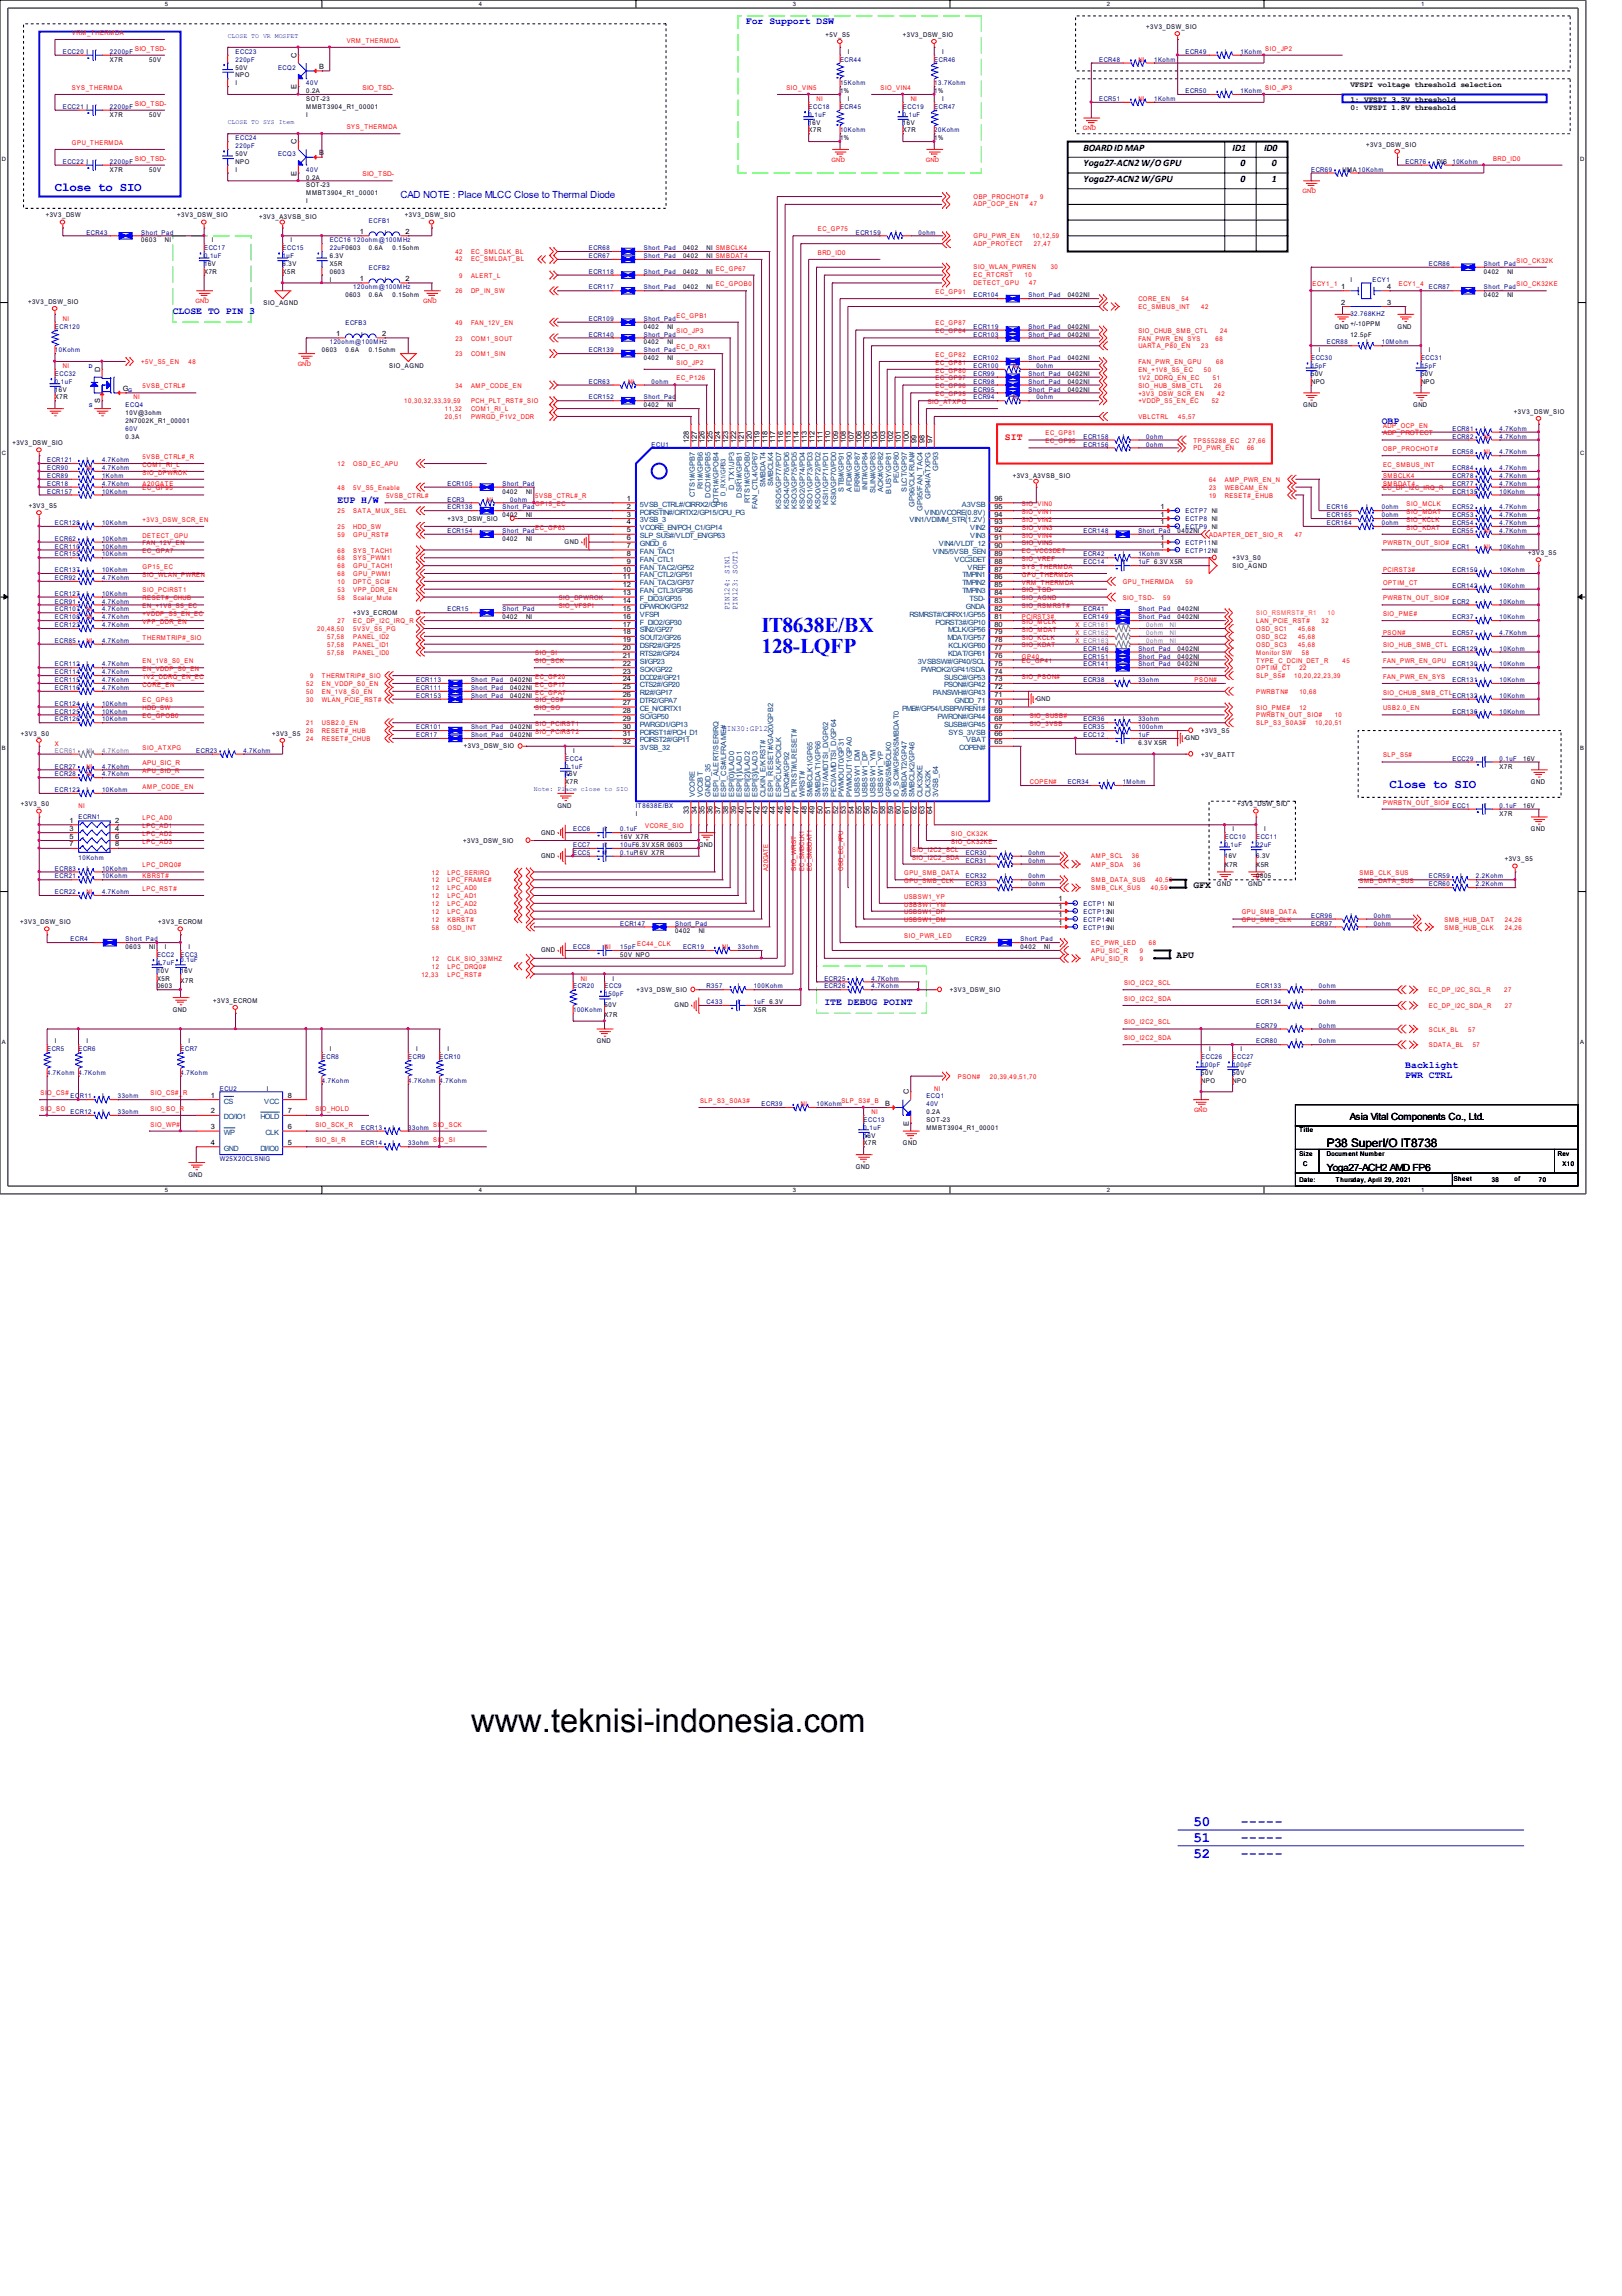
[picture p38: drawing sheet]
<svg xmlns="http://www.w3.org/2000/svg" width="210mm" height="297mm" viewBox="0 0 210 297" stroke-linecap="round" stroke-linejoin="round" font-family="sans-serif">
<defs><g id="words">
<text font-size="4.2" x="61" y="224.1">www.teknisi-indonesia.com</text>
<g font-size="2.7" fill="#00f">
<text x="98.6" y="81.7">IT8638E/BX</text>
<text x="98.6" y="84.5">128-LQFP</text>
</g>
<g font-size="1.9" fill="#00f">
<text x="154.4" y="236.2">50</text>
<text x="154.4" y="238.3">51</text>
<text x="160.5" y="238.3">-----</text>
<text x="160.5" y="236.2">-----</text>
<text x="154.4" y="240.3">52</text>
<text x="160.5" y="240.3">-----</text>
</g>
<g font-size="1.6" fill="#00f">
<text x="7.1" y="24.8">Close to SIO</text>
<text x="179.8" y="102">Close to SIO</text>
</g>
<text font-size="1.5" x="171.7" y="148.4">P38 SuperI/O IT8738</text>
<g font-size="1.3" fill="#00f">
<text x="96.5" y="3.1">For Support DSW</text>
<text x="51.8" y="25.6">CAD NOTE : Place MLCC Close to Thermal Diode</text>
<text x="22.4" y="40.7">CLOSE TO PIN 3</text>
<text x="178.8" y="54.9">OBP</text>
<text x="43.7" y="65.1">EUP H/W</text>
<text x="106.7" y="130.1">ITE DEBUG POINT</text>
<text x="181.9" y="138.2">Backlight</text>
<text x="181.9" y="139.5">PWR CTRL</text>
</g>
<g font-size="1.3">
<text x="140.2" y="23.6">Yoga27-ACN2 W/GPU</text>
<text x="140.2" y="21.5">Yoga27-ACN2 W/O GPU</text>
<text x="140.2" y="19.5">BOARD ID MAP</text>
<text x="159.5" y="19.5">ID1</text>
<text x="160.5" y="21.5">0</text>
<text x="160.5" y="23.6">0</text>
<text x="163.6" y="19.5">ID0</text>
<text x="164.6" y="21.5">0</text>
<text x="164.6" y="23.6">1</text>
<text x="154.4" y="114.8">GFX</text>
<text x="152.2" y="124">APU</text>
<text x="174.7" y="144.9">Asia Vital Components Co., Ltd.</text>
<text x="171.7" y="151.5">Yoga27-ACH2 AMD FP6</text>
</g>
<text font-size="1.3" fill="#f00" x="130" y="56.9">SIT</text>
<g font-size="1">
<text x="174.8" y="11.2">VFSPI voltage threshold selection</text>
<text x="174.8" y="13.2">1: VFSPI 3.3V threshold</text>
<text x="174.8" y="14.3">0: VFSPI 1.8V threshold</text>
</g>
<g font-size="1" fill="#00f">
<text x="94.4" y="78.9" transform="rotate(-90 94.4 78.9)">PIN124: SIN1</text>
<text x="95.4" y="78.9" transform="rotate(-90 95.4 78.9)">PIN123: SOUT1</text>
<text x="93.5" y="94.5">PIN30:GP12</text>
</g>
<g font-size=".9">
<text x="38.4" y="11.5" transform="rotate(-90 38.4 11.5)">E</text>
<text x="38.4" y="7.5" transform="rotate(-90 38.4 7.5)">C</text>
<text x="41.3" y="8.9">B</text>
<text x="38.4" y="22.7" transform="rotate(-90 38.4 22.7)">E</text>
<text x="38.4" y="18.7" transform="rotate(-90 38.4 18.7)">C</text>
<text x="41.3" y="20.1">B</text>
<text x="46.6" y="30.3">1</text>
<text x="52.5" y="30.3">2</text>
<text x="46.6" y="36.4">1</text>
<text x="52.5" y="36.4">2</text>
<text x="173.6" y="37.4">1</text>
<text x="173.6" y="39.4">2</text>
<text x="179.5" y="37.4">4</text>
<text x="179.5" y="39.4">3</text>
<text x="43.5" y="43.5">1</text>
<text x="49.4" y="43.5">2</text>
<text x="13" y="52.2" transform="rotate(-90 13 52.2)">S</text>
<text x="13" y="48.1" transform="rotate(-90 13 48.1)">D</text>
<text x="15.9" y="50.6">GG</text>
<text x="89.2" y="57.3" transform="rotate(-90 89.2 57.3)">128</text>
<text x="90.2" y="57.3" transform="rotate(-90 90.2 57.3)">127</text>
<text x="91.2" y="57.3" transform="rotate(-90 91.2 57.3)">126</text>
<text x="92.2" y="57.3" transform="rotate(-90 92.2 57.3)">125</text>
<text x="93.2" y="57.3" transform="rotate(-90 93.2 57.3)">124</text>
<text x="94.2" y="57.3" transform="rotate(-90 94.2 57.3)">123</text>
<text x="95.3" y="57.3" transform="rotate(-90 95.3 57.3)">122</text>
<text x="96.3" y="57.3" transform="rotate(-90 96.3 57.3)">121</text>
<text x="97.3" y="57.3" transform="rotate(-90 97.3 57.3)">120</text>
<text x="98.3" y="57.3" transform="rotate(-90 98.3 57.3)">119</text>
<text x="99.3" y="57.3" transform="rotate(-90 99.3 57.3)">118</text>
<text x="100.3" y="57.3" transform="rotate(-90 100.3 57.3)">117</text>
<text x="101.3" y="57.3" transform="rotate(-90 101.3 57.3)">116</text>
<text x="102.4" y="57.3" transform="rotate(-90 102.4 57.3)">115</text>
<text x="103.4" y="57.3" transform="rotate(-90 103.4 57.3)">114</text>
<text x="104.4" y="57.3" transform="rotate(-90 104.4 57.3)">113</text>
<text x="105.4" y="57.3" transform="rotate(-90 105.4 57.3)">112</text>
<text x="106.4" y="57.3" transform="rotate(-90 106.4 57.3)">111</text>
<text x="107.4" y="57.3" transform="rotate(-90 107.4 57.3)">110</text>
<text x="108.5" y="57.3" transform="rotate(-90 108.5 57.3)">109</text>
<text x="109.5" y="57.3" transform="rotate(-90 109.5 57.3)">108</text>
<text x="110.5" y="57.3" transform="rotate(-90 110.5 57.3)">107</text>
<text x="111.5" y="57.3" transform="rotate(-90 111.5 57.3)">106</text>
<text x="112.5" y="57.3" transform="rotate(-90 112.5 57.3)">105</text>
<text x="113.5" y="57.3" transform="rotate(-90 113.5 57.3)">104</text>
<text x="114.6" y="57.3" transform="rotate(-90 114.6 57.3)">103</text>
<text x="115.6" y="57.3" transform="rotate(-90 115.6 57.3)">102</text>
<text x="116.6" y="57.3" transform="rotate(-90 116.6 57.3)">101</text>
<text x="117.6" y="57.3" transform="rotate(-90 117.6 57.3)">100</text>
<text x="118.6" y="57.3" transform="rotate(-90 118.6 57.3)">99</text>
<text x="119.6" y="57.3" transform="rotate(-90 119.6 57.3)">98</text>
<text x="120.7" y="57.3" transform="rotate(-90 120.7 57.3)">97</text>
<text x="81.1" y="64.8">1</text>
<text x="81.1" y="65.8">2</text>
<text x="128.7" y="65.8">95</text>
<text x="128.7" y="64.8">96</text>
<text x="150.2" y="65.8">1</text>
<text x="81.1" y="66.8">3</text>
<text x="81.1" y="67.8">4</text>
<text x="81.1" y="68.9">5</text>
<text x="81.1" y="69.9">6</text>
<text x="81.1" y="70.9">7</text>
<text x="81.1" y="71.9">8</text>
<text x="128.7" y="70.9">90</text>
<text x="128.7" y="66.8">94</text>
<text x="128.7" y="67.8">93</text>
<text x="128.7" y="68.9">92</text>
<text x="128.7" y="71.9">89</text>
<text x="128.7" y="69.9">91</text>
<text x="150.2" y="70.9">1</text>
<text x="150.2" y="66.8">1</text>
<text x="150.2" y="67.8">1</text>
<text x="150.2" y="69.9">1</text>
<text x="80.6" y="73.9">10</text>
<text x="80.6" y="75">11</text>
<text x="80.6" y="76">12</text>
<text x="80.6" y="77">13</text>
<text x="81.1" y="72.9">9</text>
<text x="128.7" y="72.9">88</text>
<text x="128.7" y="77">84</text>
<text x="128.7" y="73.9">87</text>
<text x="128.7" y="75">86</text>
<text x="128.7" y="76">85</text>
<text x="80.6" y="78">14</text>
<text x="80.6" y="79">15</text>
<text x="80.6" y="80">16</text>
<text x="80.6" y="81.1">17</text>
<text x="80.6" y="82.1">18</text>
<text x="80.6" y="83.1">19</text>
<text x="128.7" y="78">83</text>
<text x="128.7" y="83.1">78</text>
<text x="128.7" y="79">82</text>
<text x="128.7" y="80">81</text>
<text x="128.7" y="82.1">79</text>
<text x="128.7" y="81.1">80</text>
<text x="80.6" y="84.1">20</text>
<text x="80.6" y="85.1">21</text>
<text x="80.6" y="86.1">22</text>
<text x="80.6" y="87.2">23</text>
<text x="80.6" y="88.2">24</text>
<text x="80.6" y="89.2">25</text>
<text x="128.7" y="89.2">72</text>
<text x="128.7" y="85.1">76</text>
<text x="128.7" y="87.2">74</text>
<text x="128.7" y="88.2">73</text>
<text x="128.7" y="86.1">75</text>
<text x="128.7" y="84.1">77</text>
<text x="80.6" y="90.2">26</text>
<text x="80.6" y="91.2">27</text>
<text x="80.6" y="92.2">28</text>
<text x="80.6" y="93.2">29</text>
<text x="80.6" y="94.3">30</text>
<text x="80.6" y="95.3">31</text>
<text x="128.7" y="94.3">67</text>
<text x="128.7" y="95.3">66</text>
<text x="128.7" y="91.2">70</text>
<text x="128.7" y="93.2">68</text>
<text x="128.7" y="92.2">69</text>
<text x="128.7" y="90.2">71</text>
<text x="80.6" y="96.3">32</text>
<text x="128.7" y="96.3">65</text>
<text x="9" y="106.5">1</text>
<text x="9" y="107.5">3</text>
<text x="14.9" y="106.5">2</text>
<text x="14.9" y="107.5">4</text>
<text x="89.2" y="105.4" transform="rotate(-90 89.2 105.4)">33</text>
<text x="90.2" y="105.4" transform="rotate(-90 90.2 105.4)">34</text>
<text x="91.2" y="105.4" transform="rotate(-90 91.2 105.4)">35</text>
<text x="92.2" y="105.4" transform="rotate(-90 92.2 105.4)">36</text>
<text x="93.2" y="105.4" transform="rotate(-90 93.2 105.4)">37</text>
<text x="94.2" y="105.4" transform="rotate(-90 94.2 105.4)">38</text>
<text x="95.3" y="105.4" transform="rotate(-90 95.3 105.4)">39</text>
<text x="96.3" y="105.4" transform="rotate(-90 96.3 105.4)">40</text>
<text x="97.3" y="105.4" transform="rotate(-90 97.3 105.4)">41</text>
<text x="98.3" y="105.4" transform="rotate(-90 98.3 105.4)">42</text>
<text x="99.3" y="105.4" transform="rotate(-90 99.3 105.4)">43</text>
<text x="100.3" y="105.4" transform="rotate(-90 100.3 105.4)">44</text>
<text x="101.3" y="105.4" transform="rotate(-90 101.3 105.4)">45</text>
<text x="102.4" y="105.4" transform="rotate(-90 102.4 105.4)">46</text>
<text x="103.4" y="105.4" transform="rotate(-90 103.4 105.4)">47</text>
<text x="104.4" y="105.4" transform="rotate(-90 104.4 105.4)">48</text>
<text x="105.4" y="105.4" transform="rotate(-90 105.4 105.4)">49</text>
<text x="106.4" y="105.4" transform="rotate(-90 106.4 105.4)">50</text>
<text x="107.4" y="105.4" transform="rotate(-90 107.4 105.4)">51</text>
<text x="108.5" y="105.4" transform="rotate(-90 108.5 105.4)">52</text>
<text x="109.5" y="105.4" transform="rotate(-90 109.5 105.4)">53</text>
<text x="110.5" y="105.4" transform="rotate(-90 110.5 105.4)">54</text>
<text x="111.5" y="105.4" transform="rotate(-90 111.5 105.4)">55</text>
<text x="112.5" y="105.4" transform="rotate(-90 112.5 105.4)">56</text>
<text x="113.5" y="105.4" transform="rotate(-90 113.5 105.4)">57</text>
<text x="114.6" y="105.4" transform="rotate(-90 114.6 105.4)">58</text>
<text x="115.6" y="105.4" transform="rotate(-90 115.6 105.4)">59</text>
<text x="116.6" y="105.4" transform="rotate(-90 116.6 105.4)">60</text>
<text x="117.6" y="105.4" transform="rotate(-90 117.6 105.4)">61</text>
<text x="118.6" y="105.4" transform="rotate(-90 118.6 105.4)">62</text>
<text x="119.6" y="105.4" transform="rotate(-90 119.6 105.4)">63</text>
<text x="120.7" y="105.4" transform="rotate(-90 120.7 105.4)">64</text>
<text x="9" y="108.5">5</text>
<text x="9" y="109.5">7</text>
<text x="14.9" y="108.5">6</text>
<text x="14.9" y="109.5">8</text>
<text x="137" y="118.6">1</text>
<text x="137" y="119.7">1</text>
<text x="137" y="116.6">1</text>
<text x="137" y="117.6">1</text>
<text x="27.3" y="142">1</text>
<text x="37.3" y="142">8</text>
<text x="114.6" y="143">B</text>
<text x="117.6" y="141.6" transform="rotate(-90 117.6 141.6)">C</text>
<text x="27.3" y="144">2</text>
<text x="27.3" y="148.1">4</text>
<text x="27.3" y="146.1">3</text>
<text x="37.3" y="148.1">5</text>
<text x="37.3" y="144">7</text>
<text x="37.3" y="146.1">6</text>
<text x="117.6" y="145.7" transform="rotate(-90 117.6 145.7)">E</text>
</g>
<g font-size=".9" fill="#004080">
<text x="82.8" y="65.6">5VSB_CTRL#/CIRRX2/GP16</text>
<text x="89.9" y="64.3" transform="rotate(-90 89.9 64.3)">CTS1#/GPB7</text>
<text x="90.9" y="63.3" transform="rotate(-90 90.9 63.3)">RI1#/GPB6</text>
<text x="91.9" y="64.4" transform="rotate(-90 91.9 64.4)">DCD1#/GPB5</text>
<text x="93" y="65.1" transform="rotate(-90 93 65.1)">DTR1#/GPOB4</text>
<text x="95" y="63.4" transform="rotate(-90 95 63.4)">D_TX1/JP3</text>
<text x="96" y="64.4" transform="rotate(-90 96 64.4)">DSR1#/GPB1</text>
<text x="97" y="65.1" transform="rotate(-90 97 65.1)">RTS1#/GPOB0</text>
<text x="98" y="65.9" transform="rotate(-90 98 65.9)">FAN_CTL4/GP67</text>
<text x="99.1" y="63" transform="rotate(-90 99.1 63)">SMBDAT4</text>
<text x="100.1" y="62.9" transform="rotate(-90 100.1 62.9)">SMBCLK4</text>
<text x="101.1" y="65.9" transform="rotate(-90 101.1 65.9)">KSO5/GP77/PD7</text>
<text x="102.1" y="65.9" transform="rotate(-90 102.1 65.9)">KSO4/GP76/PD6</text>
<text x="103.1" y="65.9" transform="rotate(-90 103.1 65.9)">KSO3/GP75/PD5</text>
<text x="104.1" y="65.9" transform="rotate(-90 104.1 65.9)">KSO2/GP74/PD4</text>
<text x="105.2" y="65.9" transform="rotate(-90 105.2 65.9)">KSO1/GP73/PD3</text>
<text x="106.2" y="65.9" transform="rotate(-90 106.2 65.9)">KSO0/GP72/PD2</text>
<text x="107.2" y="65.4" transform="rotate(-90 107.2 65.4)">KSI1/GP71/PD1</text>
<text x="108.2" y="65.4" transform="rotate(-90 108.2 65.4)">KSI0/GP70/PD0</text>
<text x="109.2" y="63.6" transform="rotate(-90 109.2 63.6)">STB#/GP91</text>
<text x="110.2" y="63.6" transform="rotate(-90 110.2 63.6)">AFD#/GP90</text>
<text x="111.3" y="63.7" transform="rotate(-90 111.3 63.7)">ERR#/GP87</text>
<text x="112.3" y="63.4" transform="rotate(-90 112.3 63.4)">INIT#/GP84</text>
<text x="113.3" y="63.8" transform="rotate(-90 113.3 63.8)">SLIN#/GP83</text>
<text x="114.3" y="63.7" transform="rotate(-90 114.3 63.7)">ACK#/GP82</text>
<text x="115.3" y="63.9" transform="rotate(-90 115.3 63.9)">BUSY/GP81</text>
<text x="116.3" y="62.5" transform="rotate(-90 116.3 62.5)">PE/GP80</text>
<text x="117.3" y="63.6" transform="rotate(-90 117.3 63.6)">SLCT/GP97</text>
<text x="118.4" y="65.6" transform="rotate(-90 118.4 65.6)">GP96/CLKRUN#</text>
<text x="120.4" y="64.5" transform="rotate(-90 120.4 64.5)">GP94/ATXPG</text>
<text x="121.4" y="60.9" transform="rotate(-90 121.4 60.9)">GP93</text>
<text x="124.5" y="65.6">A3VSB</text>
<text x="82.8" y="67.6">3VSB_3</text>
<text x="82.8" y="68.6">VCORE_EN/PCH_C1/GP14</text>
<text x="82.8" y="69.6">SLP_SUS#/VLDT_EN/GP63</text>
<text x="82.8" y="70.6">GNDD_6</text>
<text x="82.8" y="71.7">FAN_TAC1</text>
<text x="82.8" y="66.6">PCIRSTIN#/CIRTX2/GP15/CPU_PG</text>
<text x="117.7" y="67.6">VIN1/VDIMM_STR(1.2V)</text>
<text x="119.4" y="66.1" transform="rotate(-90 119.4 66.1)">GP95/FAN_TAC4</text>
<text x="119.6" y="66.6">VIN0/VCORE(0.8V)</text>
<text x="120.7" y="71.7">VIN5/5VSB_SEN</text>
<text x="121.5" y="70.6">VIN4/VLDT_12</text>
<text x="125.6" y="68.6">VIN2</text>
<text x="125.6" y="69.6">VIN3</text>
<text x="82.8" y="72.7">FAN_CTL1</text>
<text x="82.8" y="73.7">FAN_TAC2/GP52</text>
<text x="82.8" y="74.7">FAN_CTL2/GP51</text>
<text x="82.8" y="75.7">FAN_TAC3/GP37</text>
<text x="82.8" y="76.7">FAN_CTL3/GP36</text>
<text x="82.8" y="77.8">F_DIO3/GP35</text>
<text x="123.5" y="72.7">VCC3DET</text>
<text x="124.5" y="74.7">TMPIN1</text>
<text x="124.5" y="75.7">TMPIN2</text>
<text x="124.5" y="76.7">TMPIN3</text>
<text x="125.2" y="73.7">VREF</text>
<text x="125.5" y="77.8">TSD-</text>
<text x="82.8" y="78.8">DPWROK/GP32</text>
<text x="82.8" y="79.8">VFSPI</text>
<text x="82.8" y="80.8">F_DIO2/GP30</text>
<text x="82.8" y="81.8">SIN2/GP27</text>
<text x="82.8" y="82.8">SOUT2/GP26</text>
<text x="82.8" y="83.8">DSR2#/GP25</text>
<text x="117.7" y="79.8">RSMRST#/CIRRX1/GP55</text>
<text x="121.1" y="80.8">PCIRST3#/GP10</text>
<text x="122.6" y="82.8">MDAT/GP57</text>
<text x="122.7" y="81.8">MCLK/GP56</text>
<text x="122.8" y="83.8">KCLK/GP60</text>
<text x="125" y="78.8">GNDA</text>
<text x="82.8" y="84.9">RTS2#/GP24</text>
<text x="82.8" y="85.9">SI/GP23</text>
<text x="82.8" y="86.9">SCK/GP22</text>
<text x="82.8" y="87.9">DCD2#/GP21</text>
<text x="82.8" y="88.9">CTS2#/GP20</text>
<text x="82.8" y="89.9">RI2#/GP17</text>
<text x="118.8" y="85.9">3VSBSW#/GP40/SCL</text>
<text x="119.2" y="86.9">PWROK2/GP41/SDA</text>
<text x="120.7" y="89.9">PANSWH#/GP43</text>
<text x="122.2" y="87.9">SUSC#/GP53</text>
<text x="122.2" y="88.9">PSON#/GP42</text>
<text x="122.7" y="84.9">KDAT/GP61</text>
<text x="82.8" y="91">DTR2/GPA7</text>
<text x="82.8" y="92">CE_N/CIRTX1</text>
<text x="82.8" y="93">SO/GP50</text>
<text x="82.8" y="94">PWRGD1/GP13</text>
<text x="82.8" y="95">PCIRST1#/PCH_D1</text>
<text x="116.8" y="92">PME#/GP54/USBPWREN1#</text>
<text x="121.3" y="93">PWRON#/GP44</text>
<text x="122.2" y="94">SUSB#/GP45</text>
<text x="122.8" y="95">SYS_3VSB</text>
<text x="123.5" y="91">GNDD_71</text>
<text x="82.8" y="96">PCIRST2#/GP11</text>
<text x="82.8" y="97.1">3VSB_32</text>
<text x="124.1" y="97.1">COPEN#</text>
<text x="125.1" y="96">VBAT</text>
<text x="89.9" y="103.2" transform="rotate(-90 89.9 103.2)">VCORE</text>
<text x="90.9" y="103.2" transform="rotate(-90 90.9 103.2)">VCCBT</text>
<text x="91.9" y="103.2" transform="rotate(-90 91.9 103.2)">GNDD_35</text>
<text x="93" y="103.2" transform="rotate(-90 93 103.2)">ESPI_ALERT/SERIRQ</text>
<text x="94" y="103.2" transform="rotate(-90 94 103.2)">ESPI_CS#/LFRAME#</text>
<text x="95" y="103.2" transform="rotate(-90 95 103.2)">ESPI[0]/LAD0</text>
<text x="96" y="103.2" transform="rotate(-90 96 103.2)">ESPI[1]/LAD1</text>
<text x="97" y="103.2" transform="rotate(-90 97 103.2)">ESPI[2]/LAD2</text>
<text x="98" y="103.2" transform="rotate(-90 98 103.2)">ESPI[3]/LAD3</text>
<text x="99.1" y="103.2" transform="rotate(-90 99.1 103.2)">CLKIN_E/KRST#</text>
<text x="100.1" y="103.2" transform="rotate(-90 100.1 103.2)">ESPI_RESET#/GA20/GPB2</text>
<text x="101.1" y="103.2" transform="rotate(-90 101.1 103.2)">ESPICLK/PCICLK</text>
<text x="102.1" y="103.2" transform="rotate(-90 102.1 103.2)">LDRQ#/GP92</text>
<text x="103.1" y="103.2" transform="rotate(-90 103.1 103.2)">PLTRST#/LRESET#</text>
<text x="104.1" y="103.2" transform="rotate(-90 104.1 103.2)">WRST#</text>
<text x="105.2" y="103.2" transform="rotate(-90 105.2 103.2)">SMBCLK1/GP65</text>
<text x="106.2" y="103.2" transform="rotate(-90 106.2 103.2)">SMBDAT1/GP66</text>
<text x="107.2" y="103.2" transform="rotate(-90 107.2 103.2)">SST/AMDTSI_D/GP62</text>
<text x="108.2" y="103.2" transform="rotate(-90 108.2 103.2)">PECI/AMDTSI_D/GP64</text>
<text x="109.2" y="103.2" transform="rotate(-90 109.2 103.2)">PWMOUT0/GP31</text>
<text x="110.2" y="103.2" transform="rotate(-90 110.2 103.2)">PWMOUT1/GPA0</text>
<text x="111.3" y="103.2" transform="rotate(-90 111.3 103.2)">USBSW1_DM</text>
<text x="112.3" y="103.2" transform="rotate(-90 112.3 103.2)">USBSW1_DP</text>
<text x="113.3" y="103.2" transform="rotate(-90 113.3 103.2)">USBSW1_YM</text>
<text x="114.3" y="103.2" transform="rotate(-90 114.3 103.2)">USBSW1_YP</text>
<text x="115.3" y="103.2" transform="rotate(-90 115.3 103.2)">GP86/SMBCLK0</text>
<text x="116.3" y="103.2" transform="rotate(-90 116.3 103.2)">IO_SCI#/GP85/SMBDAT0</text>
<text x="117.3" y="103.2" transform="rotate(-90 117.3 103.2)">SMBDAT2/GP47</text>
<text x="118.4" y="103.2" transform="rotate(-90 118.4 103.2)">SMBCLK2/GP46</text>
<text x="119.4" y="103.2" transform="rotate(-90 119.4 103.2)">CLK32KE</text>
<text x="120.4" y="103.2" transform="rotate(-90 120.4 103.2)">CLK32K</text>
<text x="121.4" y="103.2" transform="rotate(-90 121.4 103.2)">3VSB_64</text>
<text x="29" y="142.8">CS</text>
<text x="34.2" y="142.8">VCC</text>
<text x="29" y="144.8">DO/IO1</text>
<text x="29" y="146.8">WP</text>
<text x="29" y="148.9">GND</text>
<text x="33.7" y="148.9">DI/IO0</text>
<text x="33.7" y="144.8">HOLD</text>
<text x="34.4" y="146.8">CLK</text>
</g>
<g font-size=".8" fill="#f00">
<text x="9.3" y="4.5">VRM_THERMDA</text>
<text x="44.9" y="5.5">VRM_THERMDA</text>
<text x="9.3" y="11.6">SYS_THERMDA</text>
<text x="17.4" y="6.5">SIO_TSD-</text>
<text x="46.9" y="11.6">SIO_TSD-</text>
<text x="101.8" y="11.6">SIO_VIN5</text>
<text x="114" y="11.6">SIO_VIN4</text>
<text x="147.3" y="8">NI</text>
<text x="163.7" y="6.5">SIO_JP2</text>
<text x="163.7" y="11.6">SIO_JP3</text>
<text x="17.4" y="13.7">SIO_TSD-</text>
<text x="44.9" y="16.7">SYS_THERMDA</text>
<text x="105.7" y="13.1">NI</text>
<text x="117.9" y="13.1">NI</text>
<text x="140.1" y="16.9">GND</text>
<text x="147.3" y="13.1">NI</text>
<text x="9.3" y="18.7">GPU_THERMDA</text>
<text x="17.4" y="20.8">SIO_TSD-</text>
<text x="46.9" y="22.8">SIO_TSD-</text>
<text x="107.6" y="20.9">GND</text>
<text x="119.8" y="20.9">GND</text>
<text x="193.2" y="20.8">BRD_ID0</text>
<text x="105.8" y="29.9">EC_GP75</text>
<text x="126" y="25.7">OBP_PROCHOT#</text>
<text x="126" y="26.7">ADP_OCP_EN</text>
<text x="133.3" y="26.7">47</text>
<text x="134.6" y="25.7">9</text>
<text x="168.6" y="25">GND</text>
<text x="58.9" y="32.9">42</text>
<text x="58.9" y="33.8">42</text>
<text x="59.4" y="35.9">9</text>
<text x="61" y="32.9">EC_SMLCLK_BL</text>
<text x="61" y="33.8">EC_SMLDAT_BL</text>
<text x="61" y="35.9">ALERT_L</text>
<text x="92.6" y="35">EC_GP67</text>
<text x="105.8" y="33">BRD_ID0</text>
<text x="126" y="35.8">EC_RTCRST</text>
<text x="126" y="34.8">SIO_WLAN_PWREN</text>
<text x="126" y="31.9">ADP_PROTECT</text>
<text x="126" y="30.8">GPU_PWR_EN</text>
<text x="132.6" y="35.8">10</text>
<text x="133.6" y="30.8">10,12,59</text>
<text x="133.8" y="31.9">27,47</text>
<text x="136" y="34.8">30</text>
<text x="196.3" y="34">SIO_CK32K</text>
<text x="8.1" y="41.5">NI</text>
<text x="25.3" y="39.2">GND</text>
<text x="54.8" y="39.2">GND</text>
<text x="58.9" y="38">26</text>
<text x="61" y="38">DP_IN_SW</text>
<text x="87.5" y="41.1">EC_GPB1</text>
<text x="92.6" y="37">EC_GPOB0</text>
<text x="121.1" y="38">EC_GP91</text>
<text x="126" y="36.9">DETECT_GPU</text>
<text x="133.2" y="36.9">47</text>
<text x="147.3" y="40">EC_SMBUS_INT</text>
<text x="147.3" y="39">CORE_EN</text>
<text x="152.9" y="39">54</text>
<text x="155.4" y="40">42</text>
<text x="169.8" y="37">ECY1_1</text>
<text x="181" y="37">ECY1_4</text>
<text x="196.3" y="37">SIO_CK32KE</text>
<text x="8.1" y="47.6">NI</text>
<text x="18.3" y="47.1">+5V_S5_EN</text>
<text x="24.4" y="47.1">48</text>
<text x="38.5" y="47.4">GND</text>
<text x="58.9" y="42">49</text>
<text x="58.9" y="44.1">23</text>
<text x="58.9" y="46.1">23</text>
<text x="61" y="42">FAN_12V_EN</text>
<text x="61" y="44.1">COM1_SOUT</text>
<text x="61" y="46.1">COM1_SIN</text>
<text x="87.5" y="47.2">SIO_JP2</text>
<text x="87.5" y="43.1">SIO_JP3</text>
<text x="87.5" y="45.2">EC_D_RX1</text>
<text x="121.1" y="47.2">EC_GP81</text>
<text x="121.1" y="46.2">EC_GP82</text>
<text x="121.1" y="43.1">EC_GP84</text>
<text x="121.1" y="42.1">EC_GP87</text>
<text x="131.1" y="47.6">NI</text>
<text x="147.3" y="45.1">UARTA_P80_EN</text>
<text x="147.3" y="47.1">FAN_PWR_EN_GPU</text>
<text x="147.3" y="44.1">FAN_PWR_EN_SYS</text>
<text x="147.3" y="43">SIO_CHUB_SMB_CTL</text>
<text x="155.4" y="45.1">23</text>
<text x="157.3" y="44.1">68</text>
<text x="157.4" y="47.1">68</text>
<text x="157.9" y="43">24</text>
<text x="17.3" y="51.7">NI</text>
<text x="18.5" y="50.2">5VSB_CTRL#</text>
<text x="52.3" y="52.2">10,30,32,33,39,59</text>
<text x="57.6" y="53.2">11,32</text>
<text x="58.9" y="50.2">34</text>
<text x="61" y="50.2">AMP_CODE_EN</text>
<text x="61" y="53.2">COM1_RI_L</text>
<text x="61" y="52.2">PCH_PLT_RST#_SIO</text>
<text x="81.3" y="49.6">NI</text>
<text x="87.5" y="49.2">EC_P126</text>
<text x="120.1" y="52.3">SIO_ATXPG</text>
<text x="121.1" y="51.3">EC_GP95</text>
<text x="121.1" y="50.2">EC_GP96</text>
<text x="121.1" y="49.2">EC_GP97</text>
<text x="121.1" y="48.2">EC_GP80</text>
<text x="131.1" y="51.7">NI</text>
<text x="147.3" y="52.2">+VDDP_S5_EN_EC</text>
<text x="147.3" y="51.2">+3V3_DSW_SCR_EN</text>
<text x="147.3" y="50.2">SIO_HUB_SMB_CTL</text>
<text x="147.3" y="49.1">1V2_DDRQ_EN_EC</text>
<text x="147.3" y="48.1">EN_+1V8_S5_EC</text>
<text x="155.8" y="48.1">50</text>
<text x="156.8" y="52.2">52</text>
<text x="157" y="49.1">51</text>
<text x="157.1" y="50.2">26</text>
<text x="157.6" y="51.2">42</text>
<text x="18.5" y="59.4">5VSB_CTRL#_R</text>
<text x="57.6" y="54.2">20,51</text>
<text x="61" y="54.2">PWRGD_P1V2_DDR</text>
<text x="135.3" y="57.3">EC_GP95</text>
<text x="135.3" y="56.3">EC_GP81</text>
<text x="147.3" y="54.2">VBLCTRL</text>
<text x="152.5" y="54.2">45,57</text>
<text x="154.4" y="58.3">PD_PWR_EN</text>
<text x="154.4" y="57.3">TPS55288_EC</text>
<text x="161.4" y="58.3">66</text>
<text x="161.5" y="57.3">27,66</text>
<text x="179" y="55.3">ADP_OCP_EN</text>
<text x="179" y="58.4">OBP_PROCHOT#</text>
<text x="179" y="56.3">ADP_PROTECT</text>
<text x="192" y="58.8">NI</text>
<text x="192" y="56.8">NI</text>
<text x="11.2" y="60.8">NI</text>
<text x="18.5" y="60.4">COM1_RI_L</text>
<text x="18.5" y="61.4">SIO_DPWROK</text>
<text x="18.5" y="62.9">A20GATE</text>
<text x="18.5" y="63.4">EC_GP95</text>
<text x="43.7" y="63.4">48</text>
<text x="43.7" y="60.3">12</text>
<text x="45.7" y="63.4">5V_S5_Enable</text>
<text x="45.7" y="60.3">OSD_EC_APU</text>
<text x="50" y="64.5">5VSB_CTRL#</text>
<text x="63" y="64.9">NI</text>
<text x="69.3" y="64.5">5VSB_CTRL#_R</text>
<text x="69.3" y="65.5">GP15_EC</text>
<text x="132.2" y="65.5">SIO_VIN0</text>
<text x="156.5" y="64.4">19</text>
<text x="156.5" y="62.3">64</text>
<text x="156.5" y="63.4">23</text>
<text x="158.5" y="64.4">RESET#_EHUB</text>
<text x="158.5" y="62.3">AMP_PWR_EN_N</text>
<text x="158.5" y="63.4">WEBCAM_EN</text>
<text x="179" y="61.8">SMBCLK4</text>
<text x="179" y="62.9">SMBDAT4</text>
<text x="179" y="63.4">EC_DP_I2C_IRQ_R</text>
<text x="179" y="60.4">EC_SMBUS_INT</text>
<text x="182" y="65.5">SIO_MCLK</text>
<text x="18.5" y="71.6">EC_GPA7</text>
<text x="18.5" y="70.6">FAN_12V_EN</text>
<text x="18.5" y="69.5">DETECT_GPU</text>
<text x="18.5" y="67.5">+3V3_DSW_SCR_EN</text>
<text x="43.7" y="71.5">68</text>
<text x="43.7" y="68.4">25</text>
<text x="43.7" y="66.4">25</text>
<text x="43.7" y="69.5">59</text>
<text x="45.7" y="71.5">SYS_TACH1</text>
<text x="45.7" y="68.4">HDD_SW</text>
<text x="45.7" y="66.4">SATA_MUX_SEL</text>
<text x="45.7" y="69.5">GPU_RST#</text>
<text x="69.3" y="68.5">EC_GP63</text>
<text x="132.2" y="70.6">SIO_VIN5</text>
<text x="132.2" y="68.5">SIO_VIN3</text>
<text x="132.2" y="69.5">SIO_VIN4</text>
<text x="132.2" y="66.5">SIO_VIN1</text>
<text x="132.2" y="67.5">SIO_VIN2</text>
<text x="132.2" y="71.6">EC_VCC3DET</text>
<text x="156.5" y="69.5">ADAPTER_DET_SIO_R</text>
<text x="167.6" y="69.5">47</text>
<text x="179" y="70.6">PWRBTN_OUT_SIO#</text>
<text x="182" y="68.5">SIO_KDAT</text>
<text x="182" y="67.5">SIO_KCLK</text>
<text x="182" y="66.5">SIO_MDAT</text>
<text x="192" y="71">NI</text>
<text x="192" y="68.9">NI</text>
<text x="18.5" y="76.7">SIO_PCIRST1</text>
<text x="18.5" y="77.7">RESET#_CHUB</text>
<text x="18.5" y="74.6">SIO_WLAN_PWREN</text>
<text x="18.5" y="73.6">GP15_EC</text>
<text x="43.7" y="72.5">68</text>
<text x="43.7" y="73.5">68</text>
<text x="43.7" y="74.5">68</text>
<text x="43.7" y="77.6">58</text>
<text x="43.7" y="76.6">53</text>
<text x="43.7" y="75.6">10</text>
<text x="45.7" y="72.5">SYS_PWM1</text>
<text x="45.7" y="73.5">GPU_TACH1</text>
<text x="45.7" y="74.5">GPU_PWM1</text>
<text x="45.7" y="77.6">Scalar_Mute</text>
<text x="45.7" y="76.6">VPP_DDR_EN</text>
<text x="45.7" y="75.6">DPTC_SCI#</text>
<text x="72.3" y="77.7">SIO_DPWROK</text>
<text x="132.2" y="77.7">SIO_AGND</text>
<text x="132.2" y="76.7">SIO_TSD-</text>
<text x="132.2" y="75.6">VRM_THERMDA</text>
<text x="132.2" y="73.6">SYS_THERMDA</text>
<text x="132.2" y="74.6">GPU_THERMDA</text>
<text x="132.2" y="72.6">SIO_VREF</text>
<text x="145.3" y="75.6">GPU_THERMDA</text>
<text x="145.3" y="77.6">SIO_TSD-</text>
<text x="150.5" y="77.6">59</text>
<text x="153.4" y="75.6">59</text>
<text x="179" y="77.7">PWRBTN_OUT_SIO#</text>
<text x="179" y="75.6">OPTIM_CT</text>
<text x="179" y="74">PCIRST3#</text>
<text x="11.2" y="79.1">NI</text>
<text x="11.2" y="80.1">NI</text>
<text x="11.2" y="83.2">NI</text>
<text x="18.5" y="82.7">THERMTRIP#_SIO</text>
<text x="18.5" y="78.7">EN_+1V8_S5_EC</text>
<text x="18.5" y="79.7">+VDDP_S5_EN_EC</text>
<text x="18.5" y="80.7">VPP_DDR_EN</text>
<text x="41.1" y="81.6">20,48,50</text>
<text x="42.3" y="82.7">57,58</text>
<text x="42.3" y="83.7">57,58</text>
<text x="43.7" y="80.6">27</text>
<text x="45.7" y="82.7">PANEL_ID2</text>
<text x="45.7" y="83.7">PANEL_ID1</text>
<text x="45.7" y="81.6">5V3V_S5_PG</text>
<text x="45.7" y="80.6">EC_DP_I2C_IRQ_R</text>
<text x="72.3" y="78.7">SIO_VFSPI</text>
<text x="132.2" y="83.8">SIO_KDAT</text>
<text x="132.2" y="82.7">SIO_KCLK</text>
<text x="132.2" y="81.7">SIO_MDAT</text>
<text x="132.2" y="80.7">SIO_MCLK</text>
<text x="132.2" y="78.7">SIO_RSMRST#</text>
<text x="132.2" y="80.1">PCIRST3#</text>
<text x="139.2" y="81.1">X ECR161</text>
<text x="139.2" y="82.2">X ECR162</text>
<text x="139.2" y="83.2">X ECR163</text>
<text x="162.6" y="81.6">OSD_SC1</text>
<text x="162.6" y="82.7">OSD_SC2</text>
<text x="162.6" y="83.7">OSD_SC3</text>
<text x="162.6" y="80.6">LAN_PCIE_RST#</text>
<text x="168" y="81.6">45,68</text>
<text x="168" y="82.7">45,68</text>
<text x="168" y="83.7">45,68</text>
<text x="171" y="80.6">32</text>
<text x="179" y="79.7">SIO_PME#</text>
<text x="179" y="82.2">PSON#</text>
<text x="179" y="83.8">SIO_HUB_SMB_CTL</text>
<text x="18.5" y="85.8">EN_1V8_S0_EN</text>
<text x="18.5" y="86.8">EN_VDDP_S0_EN</text>
<text x="18.5" y="87.8">1V2_DDRQ_EN_EC</text>
<text x="18.5" y="88.8">CORE_EN</text>
<text x="39.6" y="89.8">50</text>
<text x="39.6" y="88.8">52</text>
<text x="40.1" y="87.7">9</text>
<text x="41.7" y="89.8">EN_1V8_S0_EN</text>
<text x="41.7" y="88.8">EN_VDDP_S0_EN</text>
<text x="41.7" y="87.7">THERMTRIP#_SIO</text>
<text x="42.3" y="84.7">57,58</text>
<text x="45.7" y="84.7">PANEL_ID0</text>
<text x="69.3" y="84.8">SIO_SI</text>
<text x="69.3" y="85.8">SIO_SCK</text>
<text x="69.3" y="88.8">EC_GP17</text>
<text x="69.3" y="87.8">EC_GP20</text>
<text x="69.3" y="89.9">EC_GPA7</text>
<text x="132.2" y="87.8">SIO_PSON#</text>
<text x="132.2" y="85.8">EC_GP41</text>
<text x="132.2" y="85.2">GP40</text>
<text x="154.6" y="88.3">PSON#</text>
<text x="162.6" y="89.8">PWRBTN#</text>
<text x="162.6" y="87.7">SLP_S5#</text>
<text x="162.6" y="86.7">OPTIM_CT</text>
<text x="162.6" y="84.7">Monitor SW</text>
<text x="162.6" y="85.7">TYPE_C_DCIN_DET_R</text>
<text x="167.5" y="87.7">10,20,22,23,39</text>
<text x="168.1" y="89.8">10,68</text>
<text x="168.1" y="86.7">22</text>
<text x="168.5" y="84.7">58</text>
<text x="173.7" y="85.7">45</text>
<text x="179" y="85.8">FAN_PWR_EN_GPU</text>
<text x="179" y="87.8">FAN_PWR_EN_SYS</text>
<text x="179" y="89.9">SIO_CHUB_SMB_CTL</text>
<text x="18.5" y="90.9">EC_GP63</text>
<text x="18.5" y="91.9">HDD_SW</text>
<text x="18.5" y="92.9">EC_GPOB0</text>
<text x="39.6" y="90.8">30</text>
<text x="39.6" y="94.9">26</text>
<text x="39.6" y="95.9">24</text>
<text x="39.6" y="93.8">21</text>
<text x="41.7" y="90.8">WLAN_PCIE_RST#</text>
<text x="41.7" y="94.9">RESET#_HUB</text>
<text x="41.7" y="95.9">RESET#_CHUB</text>
<text x="41.7" y="93.8">USB2.0_EN</text>
<text x="69.3" y="90.9">SIO_CS#</text>
<text x="69.3" y="91.9">SIO_SO</text>
<text x="69.3" y="93.9">SIO_PCIRST1</text>
<text x="69.3" y="94.9">SIO_PCIRST2</text>
<text x="133.3" y="93.9">SIO_3VSB</text>
<text x="133.3" y="92.9">SIO_SUSB#</text>
<text x="162.6" y="93.8">SLP_S3_S0A3#</text>
<text x="162.6" y="92.8">PWRBTN_OUT_SIO#</text>
<text x="162.6" y="91.8">SIO_PME#</text>
<text x="168.1" y="91.8">12</text>
<text x="170.2" y="93.8">10,20,51</text>
<text x="172.7" y="92.8">10</text>
<text x="179" y="91.9">USB2.0_EN</text>
<text x="7.1" y="96.5">X</text>
<text x="11.2" y="100.4">NI</text>
<text x="11.2" y="99.4">NI</text>
<text x="18.5" y="97">SIO_ATXPG</text>
<text x="18.5" y="99">APU_SIC_R</text>
<text x="18.5" y="100">APU_SID_R</text>
<text x="133.3" y="101.5">COPEN#</text>
<text x="179" y="98">SLP_S5#</text>
<text x="10.2" y="104.5">NI</text>
<text x="18.5" y="107.1">LPC_AD1</text>
<text x="18.5" y="106.1">LPC_AD0</text>
<text x="18.5" y="102.1">AMP_CODE_EN</text>
<text x="83.5" y="107.1">VCORE_SIO</text>
<text x="179" y="104.1">PWRBTN_OUT_SIO#</text>
<text x="18.5" y="109.2">LPC_AD3</text>
<text x="18.5" y="108.1">LPC_AD2</text>
<text x="18.5" y="113.7">KBRST#</text>
<text x="18.5" y="112.2">LPC_DRQ0#</text>
<text x="55.9" y="113.1">12</text>
<text x="57.9" y="113.1">LPC_SERIRQ</text>
<text x="99.4" y="112.6" transform="rotate(-90 99.4 112.6)">A20GATE</text>
<text x="103" y="112.6" transform="rotate(-90 103 112.6)">SIO_WRST</text>
<text x="104.1" y="112.6" transform="rotate(-90 104.1 112.6)">EC_SMBCLK1</text>
<text x="105.1" y="112.6" transform="rotate(-90 105.1 112.6)">EC_SMBDAT1</text>
<text x="109.1" y="112.6" transform="rotate(-90 109.1 112.6)">OSD_EC_APU</text>
<text x="117" y="113.2">GPU_SMB_DATA</text>
<text x="118" y="111.2">SIO_I2C2_SDA</text>
<text x="118" y="110.2">SIO_I2C2_SCL</text>
<text x="123.1" y="109.2">SIO_CK32KE</text>
<text x="123.1" y="108.1">SIO_CK32K</text>
<text x="141.2" y="112.1">AMP_SDA</text>
<text x="141.2" y="111">AMP_SCL</text>
<text x="146.5" y="111">36</text>
<text x="146.6" y="112.1">36</text>
<text x="175.9" y="113.2">SMB_CLK_SUS</text>
<text x="11.2" y="115.7">NI</text>
<text x="18.5" y="115.3">LPC_RST#</text>
<text x="55.9" y="114.2">12</text>
<text x="55.9" y="115.2">12</text>
<text x="55.9" y="116.2">12</text>
<text x="55.9" y="117.2">12</text>
<text x="55.9" y="118.2">12</text>
<text x="55.9" y="119.2">12</text>
<text x="57.9" y="114.2">LPC_FRAME#</text>
<text x="57.9" y="115.2">LPC_AD0</text>
<text x="57.9" y="116.2">LPC_AD1</text>
<text x="57.9" y="117.2">LPC_AD2</text>
<text x="57.9" y="118.2">LPC_AD3</text>
<text x="57.9" y="119.2">KBRST#</text>
<text x="117" y="118.3">USBSW1_DP</text>
<text x="117" y="119.3">USBSW1_DM</text>
<text x="117" y="116.3">USBSW1_YP</text>
<text x="117" y="117.3">USBSW1_YM</text>
<text x="117" y="114.2">GPU_SMB_CLK</text>
<text x="141.2" y="115.2">SMB_CLK_SUS</text>
<text x="141.2" y="114.2">SMB_DATA_SUS</text>
<text x="148.9" y="115.2">40,59</text>
<text x="149.5" y="114.2">40,59</text>
<text x="160.7" y="118.3">GPU_SMB_DATA</text>
<text x="160.7" y="119.3">GPU_SMB_CLK</text>
<text x="175.9" y="114.2">SMB_DATA_SUS</text>
<text x="186.9" y="119.2">SMB_HUB_DAT</text>
<text x="194.7" y="119.2">24,26</text>
<text x="55.9" y="124.3">12</text>
<text x="55.9" y="125.3">12</text>
<text x="55.9" y="120.3">58</text>
<text x="57.9" y="124.3">CLK_SIO_33MHZ</text>
<text x="57.9" y="125.3">LPC_DRQ0#</text>
<text x="57.9" y="120.3">OSD_INT</text>
<text x="78.2" y="122.8">NI</text>
<text x="82.5" y="122.4">EC44_CLK</text>
<text x="93.5" y="122.8">NI</text>
<text x="117" y="121.4">SIO_PWR_LED</text>
<text x="141.2" y="122.3">EC_PWR_LED</text>
<text x="141.2" y="123.3">APU_SIC_R</text>
<text x="141.2" y="124.3">APU_SID_R</text>
<text x="147.5" y="123.3">9</text>
<text x="147.5" y="124.3">9</text>
<text x="148.7" y="122.3">68</text>
<text x="186.9" y="120.3">SMB_HUB_CLK</text>
<text x="194.7" y="120.3">24,26</text>
<text x="54.5" y="126.4">12,33</text>
<text x="57.9" y="126.4">LPC_RST#</text>
<text x="75.2" y="126.9">NI</text>
<text x="145.5" y="127.5">SIO_I2C2_SCL</text>
<text x="145.5" y="129.5">SIO_I2C2_SDA</text>
<text x="184.9" y="130.4">EC_DP_I2C_SDA_R</text>
<text x="184.9" y="128.4">EC_DP_I2C_SCL_R</text>
<text x="194.6" y="128.4">27</text>
<text x="194.7" y="130.4">27</text>
<text x="145.5" y="132.5">SIO_I2C2_SCL</text>
<text x="145.5" y="134.6">SIO_I2C2_SDA</text>
<text x="184.9" y="135.5">SDATA_BL</text>
<text x="184.9" y="133.5">SCLK_BL</text>
<text x="190" y="133.5">57</text>
<text x="190.6" y="135.5">57</text>
<text x="5.2" y="141.7">SIO_CS#</text>
<text x="5.2" y="143.7">SIO_SO</text>
<text x="19.5" y="141.7">SIO_CS#_R</text>
<text x="19.5" y="143.7">SIO_SO_R</text>
<text x="40.8" y="143.7">SIO_HOLD</text>
<text x="90.6" y="142.7">SLP_S3_S0A3#</text>
<text x="103.6" y="143.1">NI</text>
<text x="108.9" y="142.7">SLP_S3#_B</text>
<text x="120.9" y="141.1">NI</text>
<text x="124" y="139.6">PSON#</text>
<text x="128.1" y="139.6">20,39,49,51,70</text>
<text x="154.5" y="143.9">GND</text>
<text x="19.5" y="145.7">SIO_WP#</text>
<text x="40.8" y="145.7">SIO_SCK_R</text>
<text x="40.8" y="147.8">SIO_SI_R</text>
<text x="56" y="145.7">SIO_SCK</text>
<text x="56" y="147.8">SIO_SI</text>
<text x="112.8" y="144.1">NI</text>
</g>
<g font-size=".8">
<text x="21.3" y=".8">5</text>
<text x="62" y=".8">4</text>
<text x="102.6" y=".8">3</text>
<text x="106.8" y="4.8">+5V_S5</text>
<text x="116.8" y="4.8">+3V3_DSW_SIO</text>
<text x="143.3" y=".8">2</text>
<text x="148.3" y="3.8">+3V3_DSW_SIO</text>
<text x="183.9" y=".8">1</text>
<text x="14.2" y="8">X7R</text>
<text x="19.3" y="8">50V</text>
<text x="30.5" y="11">I</text>
<text x="30.5" y="9">50V</text>
<text x="30.5" y="10">NPO</text>
<text x="109.7" y="7">I</text>
<text x="121.9" y="7">I</text>
<text x="158.5" y="7">I</text>
<text x="14.2" y="15.1">X7R</text>
<text x="19.3" y="15.1">50V</text>
<text x="39.6" y="12.1">0.2A</text>
<text x="39.6" y="13.1">SOT-23</text>
<text x="39.6" y="14.1">MMBT3904_R1_00001</text>
<text x="39.6" y="15.1">I</text>
<text x="104.6" y="16.1">16V</text>
<text x="104.6" y="17.1">X7R</text>
<text x="108.7" y="12.1">1%</text>
<text x="109.7" y="13.1">I</text>
<text x="116.8" y="16.1">16V</text>
<text x="116.8" y="17.1">X7R</text>
<text x="120.9" y="12.1">1%</text>
<text x="121.9" y="13.1">I</text>
<text x="158.5" y="12.1">I</text>
<text x=".3" y="20.8">D</text>
<text x="14.2" y="22.2">X7R</text>
<text x="19.3" y="22.2">50V</text>
<text x="30.5" y="22.2">I</text>
<text x="30.5" y="20.2">50V</text>
<text x="30.5" y="21.2">NPO</text>
<text x="39.6" y="23.2">0.2A</text>
<text x="108.7" y="18.1">1%</text>
<text x="120.9" y="18.1">1%</text>
<text x="173.7" y="22.2">UMA 10Kohm</text>
<text x="176.8" y="19">+3V3_DSW_SIO</text>
<text x="185.9" y="21.2">DIS</text>
<text x="204.5" y="20.8">D</text>
<text x="5.9" y="28.1">+3V3_DSW</text>
<text x="22.9" y="28.1">+3V3_DSW_SIO</text>
<text x="33.5" y="28.3">+3V3_A3VSB_SIO</text>
<text x="39.6" y="24.2">SOT-23</text>
<text x="39.6" y="25.3">MMBT3904_R1_00001</text>
<text x="39.6" y="26.3">I</text>
<text x="52.4" y="28.1">+3V3_DSW_SIO</text>
<text x="18.3" y="31.4">0603</text>
<text x="21.3" y="31.4">NI</text>
<text x="26.4" y="34.4">16V</text>
<text x="26.4" y="35.4">X7R</text>
<text x="27.4" y="31.4">I</text>
<text x="36.6" y="34.4">6.3V</text>
<text x="36.6" y="35.4">X5R</text>
<text x="37.6" y="31.4">I</text>
<text x="42.7" y="33.4">6.3V</text>
<text x="42.7" y="34.4">X5R</text>
<text x="42.7" y="35.4">0603</text>
<text x="47.8" y="32.4">0.6A</text>
<text x="49.8" y="30.3">I</text>
<text x="50.8" y="32.4">0.15ohm</text>
<text x="88.4" y="32.4">0402</text>
<text x="88.4" y="35.4">0402</text>
<text x="88.4" y="33.4">0402</text>
<text x="91.4" y="32.4">NI SMBCLK4</text>
<text x="91.4" y="35.4">NI</text>
<text x="91.4" y="33.4">NI SMBDAT4</text>
<text x="115.8" y="30.3">I</text>
<text x="192" y="35.4">0402</text>
<text x="195.1" y="35.4">NI</text>
<text x="3.6" y="39.3">+3V3_DSW_SIO</text>
<text x="34.1" y="39.5">SIO_AGND</text>
<text x="42.7" y="36.4">I</text>
<text x="44.7" y="38.5">0603</text>
<text x="47.8" y="38.5">0.6A</text>
<text x="49.8" y="36.4">I</text>
<text x="50.8" y="38.5">0.15ohm</text>
<text x="88.4" y="37.5">0402</text>
<text x="91.4" y="37.5">NI</text>
<text x="138.2" y="38.5">0402NI</text>
<text x="174.8" y="36.4">I</text>
<text x="192" y="38.5">0402</text>
<text x="195.1" y="38.5">NI</text>
<text x="41.7" y="45.6">0603</text>
<text x="44.7" y="45.6">0.6A</text>
<text x="46.7" y="43.5">I</text>
<text x="47.8" y="45.6">0.15ohm</text>
<text x="50.4" y="47.6">SIO_AGND</text>
<text x="83.3" y="46.6">0402</text>
<text x="83.3" y="44.6">0402</text>
<text x="83.3" y="42.5">0402</text>
<text x="86.4" y="46.6">NI</text>
<text x="86.4" y="44.6">NI</text>
<text x="86.4" y="42.5">NI</text>
<text x="138.2" y="43.5">0402NI</text>
<text x="138.2" y="42.5">0402NI</text>
<text x="138.2" y="46.6">0402NI</text>
<text x="170.7" y="45.6">I</text>
<text x="172.7" y="42.5">GND</text>
<text x="174.8" y="42.2">+/-10PPM</text>
<text x="174.8" y="43.5">12.5pF</text>
<text x="176.8" y="44.6">I</text>
<text x="180.8" y="42.5">GND</text>
<text x="184.9" y="45.6">I</text>
<text x="7.1" y="50.7">16V</text>
<text x="7.1" y="51.7">X7R</text>
<text x="16.3" y="53.7">10V@3ohm</text>
<text x="83.3" y="52.7">0402</text>
<text x="86.4" y="52.7">NI</text>
<text x="138.2" y="48.6">0402NI</text>
<text x="138.2" y="50.7">0402NI</text>
<text x="138.2" y="49.6">0402NI</text>
<text x="168.7" y="52.7">GND</text>
<text x="169.7" y="48.6">50V</text>
<text x="169.7" y="49.6">NPO</text>
<text x="182.9" y="52.7">GND</text>
<text x="183.9" y="48.6">50V</text>
<text x="183.9" y="49.6">NPO</text>
<text x="195.9" y="53.5">+3V3_DSW_SIO</text>
<text x=".3" y="58.9">C</text>
<text x="1.6" y="57.6">+3V3_DSW_SIO</text>
<text x="11.2" y="59.8">I</text>
<text x="16.3" y="56.8">0.3A</text>
<text x="16.3" y="54.7">2N7002K_R1_00001</text>
<text x="145.3" y="57.8">I</text>
<text x="145.3" y="56.8">I</text>
<text x="192" y="55.7">I</text>
<text x="204.5" y="58.9">C</text>
<text x="3.7" y="65.7">+3V3_S5</text>
<text x="11.2" y="62.9">I</text>
<text x="11.2" y="61.8">I</text>
<text x="11.2" y="63.9">I</text>
<text x="65" y="63.9">0402</text>
<text x="68.1" y="63.9">NI</text>
<text x="131.1" y="61.8">+3V3_A3VSB_SIO</text>
<text x="176.8" y="65.9">I</text>
<text x="192" y="63.9">I</text>
<text x="192" y="62.9">I</text>
<text x="192" y="60.8">I</text>
<text x="192" y="61.8">I</text>
<text x="192" y="65.9">I</text>
<text x="11.2" y="72">I</text>
<text x="11.2" y="70">I</text>
<text x="11.2" y="71">I</text>
<text x="11.2" y="67.9">I</text>
<text x="57.9" y="67.4">+3V3_DSW_SIO</text>
<text x="65" y="70">0402</text>
<text x="65" y="66.9">0402</text>
<text x="68.1" y="70">NI</text>
<text x="68.1" y="66.9">NI</text>
<text x="73.1" y="70.4">GND</text>
<text x="145.3" y="72">I</text>
<text x="152.4" y="68.9">0402NI</text>
<text x="176.8" y="67.9">I</text>
<text x="176.8" y="66.9">I</text>
<text x="192" y="67.9">I</text>
<text x="192" y="66.9">I</text>
<text x="197.8" y="71.8">+3V3_S5</text>
<text x="11.2" y="75">I</text>
<text x="11.2" y="77.1">I</text>
<text x="11.2" y="74">I</text>
<text x="145.3" y="73">I</text>
<text x="159.5" y="73.5">SIO_AGND</text>
<text x="159.5" y="72.5">+3V3_S0</text>
<text x="192" y="74">I</text>
<text x="192" y="76.1">I</text>
<text x="11.2" y="81.1">I</text>
<text x="11.2" y="78.1">I</text>
<text x="45.7" y="79.6">+3V3_ECROM</text>
<text x="65" y="80.1">0402</text>
<text x="68.1" y="80.1">NI</text>
<text x="152.4" y="80.1">0402NI</text>
<text x="152.4" y="79.1">0402NI</text>
<text x="192" y="78.1">I</text>
<text x="192" y="82.2">I</text>
<text x="192" y="80.1">I</text>
<text x="11.2" y="88.3">I</text>
<text x="11.2" y="89.3">I</text>
<text x="11.2" y="86.2">I</text>
<text x="11.2" y="87.2">I</text>
<text x="66" y="88.3">0402NI</text>
<text x="66" y="89.3">0402NI</text>
<text x="145.3" y="88.3">I</text>
<text x="152.4" y="85.2">0402NI</text>
<text x="152.4" y="84.2">0402NI</text>
<text x="152.4" y="86.2">0402NI</text>
<text x="192" y="88.3">I</text>
<text x="192" y="86.2">I</text>
<text x="192" y="84.2">I</text>
<text x="2.7" y="95.2">+3V3_S0</text>
<text x="11.2" y="93.3">I</text>
<text x="11.2" y="91.3">I</text>
<text x="11.2" y="92.3">I</text>
<text x="35.2" y="95.2">+3V3_S5</text>
<text x="66" y="94.3">0402NI</text>
<text x="66" y="95.4">0402NI</text>
<text x="66" y="90.3">0402NI</text>
<text x="134.1" y="90.7">GND</text>
<text x="145.3" y="93.3">I</text>
<text x="145.3" y="94.3">I</text>
<text x="145.3" y="95.4">I</text>
<text x="153.4" y="95.8">GND</text>
<text x="155.4" y="94.9">+3V3_S5</text>
<text x="192" y="90.3">I</text>
<text x="192" y="92.3">I</text>
<text x=".3" y="97">B</text>
<text x="29.5" y="97.4">I</text>
<text x="60" y="96.8">+3V3_DSW_SIO</text>
<text x="73.2" y="100.4">16V</text>
<text x="73.2" y="101.5">X7R</text>
<text x="74.2" y="97.4">I</text>
<text x="143.3" y="101.5">I</text>
<text x="147.3" y="96.4">6.3V X5R</text>
<text x="155.4" y="97.9">+3V_BATT</text>
<text x="192" y="98.4">I</text>
<text x="194.1" y="99.4">X7R</text>
<text x="197.1" y="98.4">16V</text>
<text x="198.1" y="101.5">GND</text>
<text x="204.5" y="97">B</text>
<text x="2.7" y="104.3">+3V3_S0</text>
<text x="11.2" y="102.5">I</text>
<text x="70" y="108">GND</text>
<text x="72.1" y="104.5">GND</text>
<text x="78.2" y="107.6">I</text>
<text x="82.3" y="105.5">I</text>
<text x="159.5" y="107.6">I</text>
<text x="160.1" y="104.3">+3V3_DSW_SIO</text>
<text x="163.6" y="107.6">I</text>
<text x="192" y="104.5">I</text>
<text x="194.1" y="105.5">X7R</text>
<text x="197.1" y="104.5">16V</text>
<text x="198.1" y="107.6">GND</text>
<text x="11.2" y="113.7">I</text>
<text x="11.2" y="112.6">I</text>
<text x="59.9" y="109.1">+3V3_DSW_SIO</text>
<text x="70" y="111">GND</text>
<text x="78.2" y="110.6">I</text>
<text x="78.2" y="109.6">I</text>
<text x="80.3" y="108.6">16V X7R</text>
<text x="90.4" y="109.6">GND</text>
<text x="130" y="111.6">I</text>
<text x="130" y="110.6">I</text>
<text x="130" y="113.7">I</text>
<text x="158.5" y="110.9">16V</text>
<text x="158.5" y="112.2">X7R</text>
<text x="162.6" y="110.9">6.3V</text>
<text x="162.6" y="112.2">X5R</text>
<text x="162.6" y="113.6">0805</text>
<text x="189" y="113.7">I</text>
<text x="194.7" y="111.4">+3V3_S5</text>
<text x="2.6" y="119.6">+3V3_DSW_SIO</text>
<text x="20.5" y="119.6">+3V3_ECROM</text>
<text x="130" y="114.7">I</text>
<text x="157.5" y="114.7">GND</text>
<text x="161.5" y="114.7">GND</text>
<text x="174.8" y="119.7">I</text>
<text x="174.8" y="118.7">I</text>
<text x="189" y="114.7">I</text>
<text x="16.3" y="122.8">0603</text>
<text x="19.3" y="122.8">NI</text>
<text x="20.3" y="125.8">10V</text>
<text x="21.3" y="122.8">I</text>
<text x="23.4" y="125.8">16V</text>
<text x="24.4" y="122.8">I</text>
<text x="70" y="123.2">GND</text>
<text x="80.3" y="123.8">50V NPO</text>
<text x="87.4" y="120.8">0402</text>
<text x="90.4" y="120.8">NI</text>
<text x="132.1" y="122.8">0402</text>
<text x="135.1" y="122.8">NI</text>
<text x="20.3" y="126.9">X5R</text>
<text x="20.3" y="127.9">0603</text>
<text x="22.4" y="130.9">GND</text>
<text x="23.4" y="127.2">X7R</text>
<text x="27.6" y="129.7">+3V3_ECROM</text>
<text x="78.2" y="130.2">50V</text>
<text x="78.2" y="131.5">X7R</text>
<text x="79.2" y="126.9">I</text>
<text x="82.4" y="128.3">+3V3_DSW_SIO</text>
<text x="87.3" y="130.3">GND</text>
<text x="95.5" y="129.9">I</text>
<text x="95.5" y="127.9">I</text>
<text x="97.5" y="130.9">X5R</text>
<text x="110.7" y="126.9">I</text>
<text x="110.7" y="127.9">I</text>
<text x="122.9" y="128.4">+3V3_DSW_SIO</text>
<text x="167.6" y="127.9">I</text>
<text x="167.6" y="129.9">I</text>
<text x=".3" y="135.1">A</text>
<text x="7.1" y="135">I</text>
<text x="11.2" y="135">I</text>
<text x="24.4" y="135">I</text>
<text x="42.7" y="136">I</text>
<text x="53.8" y="136">I</text>
<text x="57.9" y="136">I</text>
<text x="77.2" y="135">GND</text>
<text x="156.5" y="136">I</text>
<text x="160.5" y="136">I</text>
<text x="167.6" y="135">I</text>
<text x="167.6" y="133">I</text>
<text x="204.5" y="135.1">A</text>
<text x="13.2" y="142.1">I</text>
<text x="34.5" y="141.1">I</text>
<text x="155.4" y="139.1">50V</text>
<text x="155.4" y="140.1">NPO</text>
<text x="159.5" y="139.1">50V</text>
<text x="159.5" y="140.1">NPO</text>
<text x="13.2" y="144.1">I</text>
<text x="50.8" y="146.2">I</text>
<text x="50.8" y="148.2">I</text>
<text x="111.8" y="147.2">16V</text>
<text x="111.8" y="148.2">X7R</text>
<text x="116.8" y="148.2">GND</text>
<text x="119.9" y="144.1">0.2A</text>
<text x="119.9" y="145.1">SOT-23</text>
<text x="119.9" y="146.2">MMBT3904_R1_00001</text>
<text x="168.1" y="146.5">Title</text>
<text x="168.1" y="149.5">Size</text>
<text x="171.7" y="149.5">Document Number</text>
<text x="201.6" y="149.5">Rev</text>
<text x="21.3" y="154.2">5</text>
<text x="24.4" y="152.3">GND</text>
<text x="62" y="154.2">4</text>
<text x="102.6" y="154.2">3</text>
<text x="110.7" y="151.2">GND</text>
<text x="143.3" y="154.2">2</text>
<text x="168.1" y="152.9">Date:</text>
<text x="168.7" y="150.9">C</text>
<text x="172.9" y="152.9">Thursday, April 29, 2021</text>
<text x="183.9" y="154.2">1</text>
<text x="188.1" y="152.9">Sheet</text>
<text x="193" y="152.9">38</text>
<text x="196" y="152.9">of</text>
<text x="199.1" y="152.9">70</text>
<text x="202.2" y="150.9">X10</text>
</g>
<g font-size=".8" fill="#00f">
<text x="29.5" y="4.9">CLOSE TO VR MOSFET</text>
<text x="29.5" y="16">CLOSE TO SYS Item</text>
<text x="11.5" y="47.6">D</text>
<text x="11.5" y="52.7">S</text>
<text x="69.1" y="102.4">Note: Place close to SIO</text>
</g>
<g font-size=".8" fill="#000080">
<text x="8.1" y="7">ECC20 I</text>
<text x="14.2" y="7">2200pF</text>
<text x="30.5" y="7">ECC23</text>
<text x="30.5" y="8">220pF</text>
<text x="36" y="9">ECQ2</text>
<text x="39.6" y="11">40V</text>
<text x="108.7" y="8">ECR44</text>
<text x="108.7" y="11">15Kohm</text>
<text x="120.9" y="8">ECR46</text>
<text x="120.9" y="11">13.7Kohm</text>
<text x="142.2" y="8">ECR48</text>
<text x="149.4" y="8">1Kohm</text>
<text x="153.4" y="7">ECR49</text>
<text x="160.5" y="7">1Kohm</text>
<text x="8.1" y="14.1">ECC21 I</text>
<text x="14.2" y="14.1">2200pF</text>
<text x="104.6" y="14.1">ECC18</text>
<text x="104.6" y="15.1">0.1uF</text>
<text x="108.7" y="14.1">ECR45</text>
<text x="108.7" y="17.1">10Kohm</text>
<text x="116.8" y="14.1">ECC19</text>
<text x="116.8" y="15.1">0.1uF</text>
<text x="120.9" y="14.1">ECR47</text>
<text x="120.9" y="17.1">20Kohm</text>
<text x="142.2" y="13.1">ECR51</text>
<text x="149.4" y="13.1">1Kohm</text>
<text x="153.4" y="12.1">ECR50</text>
<text x="160.5" y="12.1">1Kohm</text>
<text x="8.1" y="21.2">ECC22 I</text>
<text x="14.2" y="21.2">2200pF</text>
<text x="30.5" y="18.1">ECC24</text>
<text x="30.5" y="19.2">220pF</text>
<text x="36" y="20.2">ECQ3</text>
<text x="39.6" y="22.2">40V</text>
<text x="169.7" y="22.2">ECR69</text>
<text x="181.9" y="21.2">ECR76</text>
<text x="188" y="21.2">10Kohm</text>
<text x="47.8" y="28.8">ECFB1</text>
<text x="11.2" y="30.3">ECR43</text>
<text x="18.3" y="30.3">Short_Pad</text>
<text x="26.4" y="32.4">ECC17</text>
<text x="26.4" y="33.4">0.1uF</text>
<text x="36.6" y="32.4">ECC15</text>
<text x="36.6" y="33.4">1uF</text>
<text x="42.7" y="31.4">ECC16</text>
<text x="42.7" y="32.4">22uF0603</text>
<text x="45.7" y="31.4">120ohm@100MHz</text>
<text x="47.8" y="34.9">ECFB2</text>
<text x="76.2" y="32.4">ECR68</text>
<text x="76.2" y="35.4">ECR118</text>
<text x="76.2" y="33.4">ECR67</text>
<text x="83.3" y="32.4">Short_Pad</text>
<text x="83.3" y="35.4">Short_Pad</text>
<text x="83.3" y="33.4">Short_Pad</text>
<text x="110.7" y="30.3">ECR159</text>
<text x="118.9" y="30.3">0ohm</text>
<text x="184.9" y="34.4">ECR86</text>
<text x="192" y="34.4">Short_Pad</text>
<text x="45.7" y="37.5">120ohm@100MHz</text>
<text x="76.2" y="41.5">ECR109</text>
<text x="76.2" y="37.5">ECR117</text>
<text x="83.3" y="41.5">Short_Pad</text>
<text x="83.3" y="37.5">Short_Pad</text>
<text x="126" y="38.5">ECR104</text>
<text x="133.1" y="38.5">Short_Pad</text>
<text x="174.8" y="40.9">32.768KHZ</text>
<text x="177.6" y="36.4">ECY1</text>
<text x="184.9" y="37.5">ECR87</text>
<text x="192" y="37.5">Short_Pad</text>
<text x="7.1" y="42.5">ECR120</text>
<text x="7.1" y="45.6">10Kohm</text>
<text x="42.7" y="44.6">120ohm@100MHz</text>
<text x="44.7" y="42">ECFB3</text>
<text x="76.2" y="45.6">ECR139</text>
<text x="76.2" y="43.5">ECR140</text>
<text x="83.3" y="45.6">Short_Pad</text>
<text x="83.3" y="43.5">Short_Pad</text>
<text x="126" y="43.5">ECR103</text>
<text x="126" y="42.5">ECR119</text>
<text x="126" y="47.6">ECR100</text>
<text x="126" y="46.6">ECR102</text>
<text x="133.1" y="43.5">Short_Pad</text>
<text x="133.1" y="42.5">Short_Pad</text>
<text x="133.1" y="46.6">Short_Pad</text>
<text x="134.1" y="47.6">0ohm</text>
<text x="169.7" y="46.6">ECC30</text>
<text x="169.7" y="47.6">15pF</text>
<text x="171.7" y="44.6">ECR88</text>
<text x="178.8" y="44.6">10Mohm</text>
<text x="183.9" y="46.6">ECC31</text>
<text x="183.9" y="47.6">15pF</text>
<text x="7.1" y="48.6">ECC32</text>
<text x="7.1" y="49.6">0.1uF</text>
<text x="16.3" y="52.7">ECQ4</text>
<text x="76.2" y="49.6">ECR63</text>
<text x="76.2" y="51.7">ECR152</text>
<text x="83.3" y="51.7">Short_Pad</text>
<text x="84.3" y="49.6">0ohm</text>
<text x="126" y="48.6">ECR99</text>
<text x="126" y="51.7">ECR94</text>
<text x="126" y="50.7">ECR95</text>
<text x="126" y="49.6">ECR98</text>
<text x="133.1" y="48.6">Short_Pad</text>
<text x="133.1" y="50.7">Short_Pad</text>
<text x="133.1" y="49.6">Short_Pad</text>
<text x="134.1" y="51.7">0ohm</text>
<text x="6.1" y="59.8">ECR121</text>
<text x="13.2" y="59.8">4.7Kohm</text>
<text x="16.3" y="55.7">60V</text>
<text x="84.3" y="57.8">ECU1</text>
<text x="140.2" y="57.8">ECR156</text>
<text x="140.2" y="56.8">ECR158</text>
<text x="148.3" y="57.8">0ohm</text>
<text x="148.3" y="56.8">0ohm</text>
<text x="188" y="58.8">ECR58</text>
<text x="188" y="56.8">ECR82</text>
<text x="188" y="55.7">ECR81</text>
<text x="194.1" y="58.8">4.7Kohm</text>
<text x="194.1" y="56.8">4.7Kohm</text>
<text x="194.1" y="55.7">4.7Kohm</text>
<text x="6.1" y="62.9">ECR18</text>
<text x="6.1" y="61.8">ECR89</text>
<text x="6.1" y="60.8">ECR90</text>
<text x="6.1" y="63.9">ECR157</text>
<text x="13.2" y="62.9">4.7Kohm</text>
<text x="13.2" y="61.8">1Kohm</text>
<text x="13.2" y="60.8">4.7Kohm</text>
<text x="13.2" y="63.9">10Kohm</text>
<text x="57.9" y="64.9">ECR3</text>
<text x="57.9" y="65.9">ECR138</text>
<text x="57.9" y="62.9">ECR105</text>
<text x="65" y="65.9">Short_Pad</text>
<text x="65" y="62.9">Short_Pad</text>
<text x="66" y="64.9">0ohm</text>
<text x="171.7" y="65.9">ECR16</text>
<text x="178.8" y="65.9">0ohm</text>
<text x="188" y="63.9">ECR135</text>
<text x="188" y="62.9">ECR77</text>
<text x="188" y="60.8">ECR84</text>
<text x="188" y="61.8">ECR78</text>
<text x="188" y="65.9">ECR52</text>
<text x="194.1" y="63.9">10Kohm</text>
<text x="194.1" y="62.9">4.7Kohm</text>
<text x="194.1" y="60.8">4.7Kohm</text>
<text x="194.1" y="61.8">4.7Kohm</text>
<text x="194.1" y="65.9">4.7Kohm</text>
<text x="7.1" y="72">ECR155</text>
<text x="7.1" y="70">ECR62</text>
<text x="7.1" y="71">ECR110</text>
<text x="7.1" y="67.9">ECR128</text>
<text x="13.2" y="72">10Kohm</text>
<text x="13.2" y="70">10Kohm</text>
<text x="13.2" y="71">10Kohm</text>
<text x="13.2" y="67.9">10Kohm</text>
<text x="57.9" y="68.9">ECR154</text>
<text x="65" y="68.9">Short_Pad</text>
<text x="140.2" y="72">ECR42</text>
<text x="140.2" y="68.9">ECR148</text>
<text x="147.3" y="72">1Kohm</text>
<text x="147.3" y="68.9">Short_Pad</text>
<text x="153.4" y="71.5">ECTP12NI</text>
<text x="153.4" y="66.4">ECTP7 NI</text>
<text x="153.4" y="67.4">ECTP8 NI</text>
<text x="153.4" y="68.4">ECTP9 NI</text>
<text x="153.4" y="70.5">ECTP11NI</text>
<text x="171.7" y="67.9">ECR164</text>
<text x="171.7" y="66.9">ECR165</text>
<text x="178.8" y="67.9">0ohm</text>
<text x="178.8" y="66.9">0ohm</text>
<text x="188" y="67.9">ECR54</text>
<text x="188" y="71">ECR1</text>
<text x="188" y="68.9">ECR55</text>
<text x="188" y="66.9">ECR53</text>
<text x="194.1" y="67.9">4.7Kohm</text>
<text x="194.1" y="71">10Kohm</text>
<text x="194.1" y="68.9">4.7Kohm</text>
<text x="194.1" y="66.9">4.7Kohm</text>
<text x="7.1" y="75">ECR92</text>
<text x="7.1" y="77.1">ECR127</text>
<text x="7.1" y="74">ECR137</text>
<text x="13.2" y="75">4.7Kohm</text>
<text x="13.2" y="77.1">10Kohm</text>
<text x="13.2" y="74">10Kohm</text>
<text x="140.2" y="73">ECC14</text>
<text x="147.3" y="73">1uF 6.3V X5R</text>
<text x="188" y="74">ECR150</text>
<text x="188" y="76.1">ECR142</text>
<text x="194.1" y="74">10Kohm</text>
<text x="194.1" y="76.1">10Kohm</text>
<text x="7.1" y="81.1">ECR123</text>
<text x="7.1" y="79.1">ECR107</text>
<text x="7.1" y="80.1">ECR108</text>
<text x="7.1" y="83.2">ECR85</text>
<text x="7.1" y="78.1">ECR91</text>
<text x="13.2" y="81.1">4.7Kohm</text>
<text x="13.2" y="79.1">4.7Kohm</text>
<text x="13.2" y="80.1">4.7Kohm</text>
<text x="13.2" y="83.2">4.7Kohm</text>
<text x="13.2" y="78.1">4.7Kohm</text>
<text x="57.9" y="79.1">ECR15</text>
<text x="65" y="79.1">Short_Pad</text>
<text x="140.2" y="80.1">ECR149</text>
<text x="140.2" y="79.1">ECR41</text>
<text x="147.3" y="80.1">Short_Pad</text>
<text x="147.3" y="79.1">Short_Pad</text>
<text x="188" y="78.1">ECR2</text>
<text x="188" y="82.2">ECR57</text>
<text x="188" y="80.1">ECR37</text>
<text x="194.1" y="78.1">10Kohm</text>
<text x="194.1" y="82.2">4.7Kohm</text>
<text x="194.1" y="80.1">10Kohm</text>
<text x="7.1" y="88.3">ECR115</text>
<text x="7.1" y="89.3">ECR116</text>
<text x="7.1" y="86.2">ECR112</text>
<text x="7.1" y="87.2">ECR114</text>
<text x="13.2" y="88.3">4.7Kohm</text>
<text x="13.2" y="89.3">4.7Kohm</text>
<text x="13.2" y="86.2">4.7Kohm</text>
<text x="13.2" y="87.2">4.7Kohm</text>
<text x="53.8" y="88.3">ECR113</text>
<text x="53.8" y="89.3">ECR111</text>
<text x="61" y="88.3">Short_Pad</text>
<text x="61" y="89.3">Short_Pad</text>
<text x="140.2" y="85.2">ECR151</text>
<text x="140.2" y="88.3">ECR38</text>
<text x="140.2" y="84.2">ECR146</text>
<text x="140.2" y="86.2">ECR141</text>
<text x="147.3" y="85.2">Short_Pad</text>
<text x="147.3" y="88.3">33ohm</text>
<text x="147.3" y="84.2">Short_Pad</text>
<text x="147.3" y="86.2">Short_Pad</text>
<text x="188" y="88.3">ECR131</text>
<text x="188" y="86.2">ECR130</text>
<text x="188" y="84.2">ECR129</text>
<text x="194.1" y="88.3">10Kohm</text>
<text x="194.1" y="86.2">10Kohm</text>
<text x="194.1" y="84.2">10Kohm</text>
<text x="7.1" y="93.3">ECR126</text>
<text x="7.1" y="91.3">ECR124</text>
<text x="7.1" y="92.3">ECR125</text>
<text x="13.2" y="93.3">10Kohm</text>
<text x="13.2" y="91.3">10Kohm</text>
<text x="13.2" y="92.3">10Kohm</text>
<text x="53.8" y="94.3">ECR101</text>
<text x="53.8" y="95.4">ECR17</text>
<text x="53.8" y="90.3">ECR153</text>
<text x="61" y="94.3">Short_Pad</text>
<text x="61" y="95.4">Short_Pad</text>
<text x="61" y="90.3">Short_Pad</text>
<text x="140.2" y="93.3">ECR36</text>
<text x="140.2" y="94.3">ECR35</text>
<text x="140.2" y="95.4">ECC12</text>
<text x="147.3" y="93.3">33ohm</text>
<text x="147.3" y="94.3">100ohm</text>
<text x="147.3" y="95.4">1uF</text>
<text x="188" y="90.3">ECR132</text>
<text x="188" y="92.3">ECR136</text>
<text x="194.1" y="90.3">10Kohm</text>
<text x="194.1" y="92.3">10Kohm</text>
<text x="7.1" y="100.4">ECR28</text>
<text x="7.1" y="99.4">ECR27</text>
<text x="13.2" y="100.4">4.7Kohm</text>
<text x="13.2" y="99.4">4.7Kohm</text>
<text x="25.4" y="97.4">ECR23</text>
<text x="31.5" y="97.4">4.7Kohm</text>
<text x="73.2" y="98.4">ECC4</text>
<text x="73.2" y="99.4">0.1uF</text>
<text x="138.2" y="101.5">ECR34</text>
<text x="145.3" y="101.5">1Mohm</text>
<text x="188" y="98.4">ECC29</text>
<text x="194.1" y="98.4">0.1uF</text>
<text x="7.1" y="102.5">ECR122</text>
<text x="10.2" y="105.9">ECRN1</text>
<text x="13.2" y="102.5">10Kohm</text>
<text x="74.2" y="107.6">ECC6</text>
<text x="80.3" y="107.6">0.1uF</text>
<text x="82.3" y="104.5">IT8638E/BX</text>
<text x="188" y="104.5">ECC1</text>
<text x="194.1" y="104.5">0.1uF</text>
<text x="7.1" y="113.7">ECR21</text>
<text x="7.1" y="112.6">ECR83</text>
<text x="10.2" y="111.2">10Kohm</text>
<text x="13.2" y="113.7">10Kohm</text>
<text x="13.2" y="112.6">10Kohm</text>
<text x="74.2" y="110.6">ECC5</text>
<text x="74.2" y="109.6">ECC7</text>
<text x="80.3" y="110.6">0.1uF16V X7R</text>
<text x="80.3" y="109.6">10uF6.3V X5R 0603</text>
<text x="125" y="111.6">ECR31</text>
<text x="125" y="110.6">ECR30</text>
<text x="125" y="113.7">ECR32</text>
<text x="133.1" y="111.6">0ohm</text>
<text x="133.1" y="110.6">0ohm</text>
<text x="133.1" y="113.7">0ohm</text>
<text x="158.5" y="108.6">ECC10</text>
<text x="158.5" y="109.6">0.1uF</text>
<text x="162.6" y="108.6">ECC11</text>
<text x="162.6" y="109.6">22uF</text>
<text x="184.9" y="113.7">ECR59</text>
<text x="191" y="113.7">2.2Kohm</text>
<text x="7.1" y="115.7">ECR22</text>
<text x="13.2" y="115.7">4.7Kohm</text>
<text x="80.3" y="119.7">ECR147</text>
<text x="87.4" y="119.7">Short_Pad</text>
<text x="125" y="114.7">ECR33</text>
<text x="133.1" y="114.7">0ohm</text>
<text x="140.2" y="119.2">ECTP14NI</text>
<text x="140.2" y="117.2">ECTP1 NI</text>
<text x="140.2" y="118.2">ECTP13NI</text>
<text x="169.7" y="119.7">ECR97</text>
<text x="169.7" y="118.7">ECR96</text>
<text x="177.8" y="119.7">0ohm</text>
<text x="177.8" y="118.7">0ohm</text>
<text x="184.9" y="114.7">ECR60</text>
<text x="191" y="114.7">2.2Kohm</text>
<text x="9.1" y="121.8">ECR4</text>
<text x="16.3" y="121.8">Short_Pad</text>
<text x="20.3" y="123.8">ECC2</text>
<text x="20.3" y="124.8">4.7uF</text>
<text x="23.4" y="123.8">ECC3</text>
<text x="23.4" y="124.5">0.1uF</text>
<text x="74.2" y="122.8">ECC8</text>
<text x="80.3" y="122.8">15pF</text>
<text x="88.4" y="122.8">ECR19</text>
<text x="95.5" y="122.8">33ohm</text>
<text x="125" y="121.8">ECR29</text>
<text x="132.1" y="121.8">Short_Pad</text>
<text x="140.2" y="120.3">ECTP15NI</text>
<text x="74.2" y="127.9">ECR20</text>
<text x="74.2" y="130.9">100Kohm</text>
<text x="78.2" y="127.9">ECC9</text>
<text x="78.2" y="128.9">150pF</text>
<text x="91.4" y="129.9">C433</text>
<text x="91.4" y="127.9">R357</text>
<text x="97.5" y="129.9">1uF 6.3V</text>
<text x="97.5" y="127.9">100Kohm</text>
<text x="106.7" y="126.9">ECR25</text>
<text x="106.7" y="127.9">ECR26</text>
<text x="112.8" y="126.9">4.7Kohm</text>
<text x="112.8" y="127.9">4.7Kohm</text>
<text x="162.6" y="127.9">ECR133</text>
<text x="162.6" y="129.9">ECR134</text>
<text x="170.7" y="127.9">0ohm</text>
<text x="170.7" y="129.9">0ohm</text>
<text x="6.1" y="136">ECR5</text>
<text x="10.2" y="136">ECR6</text>
<text x="23.4" y="136">ECR7</text>
<text x="41.7" y="137">ECR8</text>
<text x="52.8" y="137">ECR9</text>
<text x="56.9" y="137">ECR10</text>
<text x="155.4" y="137">ECC26</text>
<text x="159.5" y="137">ECC27</text>
<text x="162.6" y="135">ECR80</text>
<text x="162.6" y="133">ECR79</text>
<text x="170.7" y="135">0ohm</text>
<text x="170.7" y="133">0ohm</text>
<text x="6.1" y="139.1">4.7Kohm 4.7Kohm</text>
<text x="9.1" y="142.1">ECR11</text>
<text x="15.2" y="142.1">33ohm</text>
<text x="23.4" y="139.1">4.7Kohm</text>
<text x="28.4" y="141.1">ECU2</text>
<text x="41.7" y="140.1">4.7Kohm</text>
<text x="52.8" y="140.1">4.7Kohm 4.7Kohm</text>
<text x="98.6" y="143.1">ECR39</text>
<text x="105.7" y="143.1">10Kohm</text>
<text x="119.9" y="142.1">ECQ1</text>
<text x="119.9" y="143.1">40V</text>
<text x="155.4" y="138">100pF</text>
<text x="159.5" y="138">100pF</text>
<text x="9.1" y="144.1">ECR12</text>
<text x="15.2" y="144.1">33ohm</text>
<text x="46.7" y="146.2">ECR13</text>
<text x="46.7" y="148.2">ECR14</text>
<text x="52.8" y="146.2">33ohm</text>
<text x="52.8" y="148.2">33ohm</text>
<text x="111.8" y="145.1">ECC13</text>
<text x="111.8" y="146.2">0.1uF</text>
<text x="28.4" y="150.2">W25X20CLSNIG</text>
</g>
<text font-size=".8" fill="#004080" x="93.9" y="64.1" transform="rotate(-90 93.9 64.1)">D_RX1/GPB3</text>
<g font-size=".8" fill="#808080">
<text x="148.3" y="81.1">0ohm</text>
<text x="148.3" y="82.2">0ohm</text>
<text x="148.3" y="83.2">0ohm</text>
<text x="151.4" y="81.1">NI</text>
<text x="151.4" y="82.2">NI</text>
<text x="151.4" y="83.2">NI</text>
<text x="7.1" y="97.4">ECR61</text>
<text x="11.2" y="97.4">NI</text>
<text x="13.2" y="97.4">4.7Kohm</text>
</g>
<g font-size=".8" fill="#ff8000">
<text x="162.6" y="79.6">SIO_RSMRST#_R1</text>
<text x="171.8" y="79.6">10</text>
</g>
</g></defs>
<path d="M0 0h205.2v154.5h-205.2zM1 1h203.2v152.4h-203.2z" fill="none" stroke="#000" stroke-width=".13"/>
<g fill="#fff">
<path d="M21.3 .1h.3v.8h-.3z"/>
<path d="M21.3 153.5h.3v.8h-.3z"/>
</g>
<path d="M41.7 0v1M41.7 153.4v1.1" fill="none" stroke="#000" stroke-width=".13"/>
<g fill="#fff">
<path d="M62 .1h.2v.8h-.2z"/>
<path d="M62 153.5h.2v.8h-.2z"/>
</g>
<path d="M82.3 0v1M82.3 153.4v1.1" fill="none" stroke="#000" stroke-width=".13"/>
<g fill="#fff">
<path d="M102.6 .1h.3v.8h-.3z"/>
<path d="M102.6 153.5h.3v.8h-.3z"/>
</g>
<path d="M122.9 0v1M122.9 153.4v1.1" fill="none" stroke="#000" stroke-width=".13"/>
<g fill="#fff">
<path d="M143.3 .1h.2v.8h-.2z"/>
<path d="M143.3 153.5h.2v.8h-.2z"/>
</g>
<path d="M163.6 0v1M163.6 153.4v1.1" fill="none" stroke="#000" stroke-width=".13"/>
<g fill="#fff">
<path d="M183.9 .1h.2v.8h-.2z"/>
<path d="M183.9 153.5h.2v.8h-.2z"/>
<path d="M.3 20.1h.4v.8h-.4z"/>
<path d="M204.5 20.1h.4v.8h-.4z"/>
<path d="M.3 58.2h.4v.8h-.4z"/>
<path d="M204.5 58.2h.4v.8h-.4z"/>
</g>
<path d="M0 39.1h1M204.2 39.1h1" fill="none" stroke="#000" stroke-width=".13"/>
<g fill="#fff">
<path d="M.3 96.3h.3v.8h-.3z"/>
<path d="M204.5 96.3h.3v.8h-.3z"/>
</g>
<path d="M0 77.2h1M204.2 77.2h1" fill="none" stroke="#000" stroke-width=".13"/>
<path d="M.5 76.9l.5 .3-.5 .3zM204.2 77.2l.5-.3v.6z" fill="#000" stroke="#000" stroke-width=".13"/>
<g fill="#fff">
<path d="M.3 134.4h.3v.8h-.3z"/>
<path d="M204.5 134.4h.3v.8h-.3z"/>
</g>
<g fill="none" stroke="#000" stroke-width=".13">
<path d="M158.5 18.3v14.2M162.6 18.3v14.2M138.2 20.3h28.4M138.2 22.4h28.4M138.2 24.4h28.4M138.2 26.4h28.4M138.2 28.5h28.4M138.2 30.5h28.4M158.5 32.5h.1M162.6 32.5h.1M166.6 20.3h.1M166.6 22.4h.1"/>
<path d="M166.6 24.4h.1M166.6 26.4h.1M166.6 28.5h.1M166.6 30.5h.1M0 115.3h1M204.2 115.3h1M167.6 151.8h20.4v1.6h-20.4zM167.6 148.7h3.1v3.1h-3.1zM167.6 142.9h36.6v2.8h-36.6zM167.6 145.7h36.6v3h-36.6zM170.7 148.7h30.5v3.1h-30.5zM188 151.8h16.2v1.6h-16.2z"/>
<path d="M201.2 148.7h3v3.1h-3z"/>
</g>
<g fill="none" stroke="#00f" stroke-width=".13">
<path d="M11.2 7.1h.1M11.2 14.3h.1M11.2 7.1h.8M11.2 14.3h.8M12 7.8h.1M12 14.9h.1M12 6.5v1.3M12 13.6v1.3M12.4 6.5h.1M12.4 13.6h.1M12.4 6.5v1.3M12.4 13.6v1.3"/>
<path d="M12.4 7.1h.8M12.4 14.3h.8M13.2 7.1h.1M13.2 14.3h.1M28.8 9h.1M28.8 9.3h1.3M28.8 9h1.3M29.5 19.3h.1M29.5 10.2h.1M29.5 8.2h.1M29.5 8.2v.8M29.5 9.3v.9"/>
<path d="M29.5 19.3v.9M30.1 9.3h.1M38.6 19.3l1 1M38.6 8.2l1 1M38.9 9.8h.1M39.6 9.2h.1M39.6 10.2h.1M39.6 8.2v2M39.6 19.3v2.1M39.6 9.2l-.7 .6M39.6 9.2h1M40.6 9.2h.1"/>
<path d="M104 15.1h1.3M104 15.1h.1M104 15.4h1.3M104.6 16.3h.1M104.6 14.3h.1M104.6 14.3v.8M104.6 15.4v.9M105.3 15.4h.1M108.3 14.4h.1M108.3 15.1h.1M108.3 15.7h.1M108.3 8.3h.1"/>
<path d="M108.3 9h.1M108.3 9.6h.1M108.3 14.4l.8 .4M108.3 15.1l.8 .3M108.3 15.7l.8 .2M108.3 8.3l.8 .4M108.3 9l.8 .3M108.3 9.6l.8 .2M108.7 16.2h.1M108.7 10.1h.1M108.7 10.1v.1M108.7 16.2v.1"/>
<path d="M108.7 14.3l-.4 .1M108.7 8.2l-.4 .1M109.1 14.8h.1M109.1 15.4h.1M109.1 15.9h.1M109.1 8.7h.1M109.1 9.3h.1M109.1 9.8h.1M109.1 14.8l-.8 .3M109.1 15.4l-.8 .3M109.1 15.9l-.4 .3M109.1 8.7l-.8 .3"/>
<path d="M109.1 9.3l-.8 .3M109.1 9.8l-.4 .3M116.2 15.1h1.3M116.2 15.1h.1M116.2 15.4h1.3M116.8 16.3h.1M116.8 14.3h.1M116.8 14.3v.8M116.8 15.4v.9M117.5 15.4h.1M120.5 15.8h.1M120.5 15.2h.1"/>
<path d="M120.5 14.6h.1M120.5 9.7h.1M120.5 9.1h.1M120.5 8.5h.1M120.5 15.8l.8 .3M120.5 15.2l.8 .2M120.5 14.6l.8 .2M120.5 9.7l.8 .3M120.5 9.1l.8 .2M120.5 8.5l.8 .2M120.9 14.3l-.4 .3M120.9 8.2l-.4 .3"/>
<path d="M120.9 14.3h.1M120.9 8.2h.1M121.3 15.4l-.8 .4M121.3 14.8l-.8 .4M121.3 9.3l-.8 .4M121.3 8.7l-.8 .4M121.3 16.1l-.4 .2M121.3 10l-.4 .2M121.3 16.1h.1M121.3 15.4h.1M121.3 14.8h.1M121.3 10h.1"/>
<path d="M121.3 9.3h.1M121.3 8.7h.1M146.3 8.2h.1M146.3 13.2h.1M146.4 8.2h.1M146.4 13.2h.1M146.4 8.2l.2 .4M146.4 13.2l.2 .5M146.6 8.6h.1M146.6 13.7h.1M146.9 7.7l.3 .9M146.9 12.8l.3 .9"/>
<path d="M146.9 7.7h.1M146.9 12.8h.1M146.9 7.7l-.3 .9M146.9 12.8l-.3 .9M147.2 8.6h.1M147.2 13.7h.1M147.5 7.7h.1M147.5 12.8h.1M147.5 7.7l-.3 .9M147.5 12.8l-.3 .9M147.5 7.7l.3 .9M147.5 12.8l.3 .9"/>
<path d="M147.8 8.6h.1M147.8 13.7h.1M148.2 7.7h.1M148.2 12.8h.1M148.2 7.7l-.4 .9M148.2 12.8l-.4 .9M148.2 7.7l.1 .5M148.2 12.8l.1 .4M157.5 12.2h.1M157.5 7.1h.1M157.6 12.2l.2 .4M157.6 7.1l.2 .5"/>
<path d="M157.6 12.2h.1M157.6 7.1h.1M157.8 12.6h.1M157.8 7.6h.1M158.1 11.8h.1M158.1 6.7h.1M158.1 11.8l-.3 .8M158.1 6.7l-.3 .9M158.1 11.8l.3 .8M158.1 6.7l.3 .9M158.4 12.6h.1M158.4 7.6h.1"/>
<path d="M158.7 11.8l.3 .8M158.7 6.7l.3 .9M158.7 11.8h.1M158.7 6.7h.1M158.7 11.8l-.3 .8M158.7 6.7l-.3 .9M159 12.6h.1M159 7.6h.1M159.3 11.8h.1M159.3 6.7h.1M159.3 11.8l-.3 .8M159.3 6.7l-.3 .9"/>
<path d="M159.3 11.8l.2 .4M159.3 6.7l.2 .4M11.2 21.4h.1M11.2 21.4h.8M12 22h.1M12 20.7v1.3M12.4 20.7h.1M12.4 21.4h.8M12.4 20.7v1.3M13.2 21.4h.1M15.2 30.5h.2M15.2 30.5h.1"/>
<path d="M15.4 30.9h1.7M15.4 30.1h1.7M15.4 30.9h.1M15.4 30.1h.1M17.1 30.5h.1M17.1 30.5h.2M25.7 33.4h.1M25.7 33.7h1.4M25.7 33.4h1.4M26.4 34.6h.1M26.4 32.5h.1M26.4 32.5v.9"/>
<path d="M26.4 33.7v.9M27.1 33.7h.1M28.8 20.2h.1M28.8 20.5h1.3M28.8 20.2h1.3M29.5 21.4h.1M29.5 20.5v.9M30.1 20.5h.1M35.9 33.4h1.4M35.9 33.4h.1M35.9 33.7h1.4M36.6 34.6h.1"/>
<path d="M36.6 32.5h.1M36.6 32.5v.9M36.6 33.7v.9M37.3 33.7h.1M38.9 21h.1M39.6 20.3h.1M39.6 21.4h.1M39.6 20.3l-.7 .7M39.6 20.3h1M40.6 20.3h.1M41 33.4h1.3M41 33.4h.1"/>
<path d="M41 33.7h1.3M41.7 34.6h.1M41.7 32.5h.1M41.7 32.5v.9M41.7 33.7v.9M42.3 33.7h.1M48.7 30.5a.47 .47 0 0 0-.5-.5 .47 .47 0 0 0-.4 .5M48.7 36.6a.47 .47 0 0 0-.5-.5 .47 .47 0 0 0-.4 .5M49.7 30.5a.47 .47 0 0 0-.5-.5 .47 .47 0 0 0-.4 .5M49.7 36.6a.47 .47 0 0 0-.5-.5 .47 .47 0 0 0-.4 .5M50.7 30.5a.47 .47 0 0 0-.5-.5 .47 .47 0 0 0-.4 .5M50.7 36.6a.47 .47 0 0 0-.5-.5 .47 .47 0 0 0-.4 .5"/>
<path d="M51.7 30.5a.47 .47 0 0 0-.4-.5 .47 .47 0 0 0-.5 .5M51.7 36.6a.47 .47 0 0 0-.4-.5 .47 .47 0 0 0-.5 .5M80.3 32.5h.1M80.3 35.6h.1M80.3 37.6h.1M80.3 33.6h.1M80.4 33h.1M80.4 32.1h.1M80.4 36h.1M80.4 35.2h.1M80.4 34h.1M80.4 33.1h.1"/>
<path d="M80.4 38h.1M80.4 37.2h.1M80.4 33h1.7M80.4 32.1h1.7M80.4 36h1.7M80.4 35.2h1.7M80.4 38h1.7M80.4 37.2h1.7M80.4 34h1.7M80.4 33.1h1.7M82.1 32.5h.2M82.1 35.6h.2"/>
<path d="M82.1 37.6h.2M82.1 33.6h.2M82.1 32.5h.1M82.1 35.6h.1M82.1 33.6h.1M82.1 37.6h.1M114.8 30.5l.2 .4M115 30.9h.1M115.3 30.1h.1M115.3 30.1l.4 .8M115.3 30.1l-.3 .8M115.7 30.9h.1"/>
<path d="M115.9 30.1l-.2 .8M115.9 30.1h.1M115.9 30.1l.3 .8M116.2 30.9h.1M116.5 30.1l-.3 .8M116.5 30.1h.1M116.5 30.1l.3 .4M116.8 30.5h.1M130 38.6h.2M130 38.6h.1M130.2 39.1h.1M130.2 38.2h.1"/>
<path d="M130.2 39.1h1.7M130.2 38.2h1.7M131.9 38.6h.2M131.9 38.6h.1M172.7 22.4h.1M172.8 22.4h.1M172.8 22.4l.3 .4M173.1 22.8h.1M173.3 22l.4 .8M173.3 22h.1M173.3 22l-.2 .8M173.7 22.8h.1"/>
<path d="M173.9 22h.1M173.9 22l-.2 .8M173.9 22l.3 .8M174.2 22.8h.1M174.6 22l.2 .4M174.6 22h.1M174.6 22l-.4 .8M174.8 39.7h.1M174.8 37.6h1M174.8 39.7h4M175.8 38.1h.1M175.8 37.6h.1"/>
<path d="M175.8 37.1v1M176.2 36.6h1.2M176.2 38.6h.1M176.2 36.6h.1M176.2 38.6h1.2M176.2 36.6v2M177.4 38.6h.1M177.4 36.6h.1M177.4 36.6v2M177.8 38.1h.1M177.8 37.6h.1M177.8 37.1v1"/>
<path d="M177.8 37.6h1M184.9 21.4h.1M185 21.4l.3 .4M185 21.4h.1M185.3 21.8h.1M185.5 20.9l.3 .9M185.5 20.9h.1M185.5 20.9l-.2 .9M185.8 21.8h.1M186.1 20.9l.3 .9M186.1 20.9h.1M186.1 20.9l-.3 .9"/>
<path d="M186.4 21.8h.1M186.8 20.9l.1 .5M186.8 20.9h.1M186.8 20.9l-.4 .9M189 37.6h.1M189 34.6h.1M189.1 38h.1M189.1 37.2h.1M189.1 35h.1M189.1 34.1h.1M189.1 38h1.7M189.1 37.2h1.7"/>
<path d="M189.1 35h1.7M189.1 34.1h1.7M190.8 37.6h.2M190.8 34.6h.2M190.8 37.6h.1M190.8 34.6h.1M6.4 49.6h.1M6.4 50h1.4M6.4 49.6h1.4M6.7 44.2h.1M6.7 43.6h.1M6.7 43h.1"/>
<path d="M6.7 44.2l.8 .4M6.7 43.6l.8 .3M6.7 43l.8 .3M7.1 42.8l-.4 .2M7.1 50.8h.1M7.1 48.8h.1M7.1 42.8h.1M7.1 42.7v.1M7.1 48.8v.8M7.1 50v.8M7.5 43.9l-.8 .3M7.5 43.3l-.8 .3"/>
<path d="M7.5 44.6l-.4 .1M7.5 44.6h.1M7.5 43.9h.1M7.5 43.3h.1M7.8 50h.1M10.2 60h.1M10.2 60l.3 .4M10.8 59.5h.1M10.8 59.5l-.3 .9M10.8 59.5l.3 .9M11.3 59.5h.1M11.3 59.5l-.2 .9"/>
<path d="M11.3 59.5l.4 .9M11.8 49.5h.9M11.8 49.5h.1M12 59.5l.2 .5M12 59.5h.1M12 59.5l-.3 .9M12.2 48.8h1v.2M12.2 50.8h1M12.2 48.8h.1M12.2 50.8h.1M12.2 48.8v2M13.2 49h.1"/>
<path d="M13.2 49.8h.1M13.2 50.8h.1M13.2 50.7h.1M13.2 49.8v1M13.2 49h1.1M13.2 49.8h.6M13.2 50.7h1.1M13.3 50.7h.1M14.2 49h.1M14.3 50.8h.1M14.3 49h.1M14.3 48.8v2"/>
<path d="M14.7 50.8h.1M14.7 48.8h.1M14.7 48.8v2M14.7 50.8h.5M45.6 43.7a.47 .47 0 0 0-.4-.5 .47 .47 0 0 0-.5 .5M46.7 43.7a.47 .47 0 0 0-.5-.5 .47 .47 0 0 0-.5 .5M47.7 43.7a.47 .47 0 0 0-.5-.5 .47 .47 0 0 0-.5 .5M48.7 43.7a.47 .47 0 0 0-.5-.5 .47 .47 0 0 0-.4 .5M80.3 43.7h.1M80.3 45.7h.1M80.3 51.8h.1M80.3 41.7h.1"/>
<path d="M80.3 49.8l.1 .4M80.4 46.2h.1M80.4 45.3h.1M80.4 44.1h.1M80.4 43.3h.1M80.4 50.2h.1M80.4 42.1h.1M80.4 41.3h.1M80.4 52.3h.1M80.4 51.4h.1M80.4 44.1h1.7M80.4 43.3h1.7"/>
<path d="M80.4 46.2h1.7M80.4 45.3h1.7M80.4 42.1h1.7M80.4 41.3h1.7M80.4 52.3h1.7M80.4 51.4h1.7M80.8 49.4l-.4 .8M80.8 49.4h.1M80.8 49.4l.3 .8M81.1 50.2h.1M81.4 49.4l-.3 .8M81.4 49.4h.1"/>
<path d="M81.4 49.4l.3 .8M81.7 50.2h.1M82 49.4l-.3 .8M82 49.4h.1M82 49.4l.2 .4M82.1 43.7h.2M82.1 45.7h.2M82.1 51.8h.2M82.1 41.7h.2M82.1 45.7h.1M82.1 43.7h.1M82.1 41.7h.1"/>
<path d="M82.1 51.8h.1M82.2 49.8h.1M130 43.7h.2M130 48.8h.2M130 42.7h.2M130 49.8h.2M130 50.8h.2M130 46.8h.2M130 43.7h.1M130 48.8h.1M130 42.7h.1M130 50.8h.1"/>
<path d="M130 46.8h.1M130 49.8h.1M130 51.8l.2 .5M130 47.8l.2 .4M130.2 44.1h.1M130.2 43.3h.1M130.2 49.2h.1M130.2 48.4h.1M130.2 43.1h.1M130.2 42.3h.1M130.2 52.3h.1M130.2 51.3h.1"/>
<path d="M130.2 50.4h.1M130.2 48.2h.1M130.2 47.2h.1M130.2 46.3h.1M130.2 50.2h.1M130.2 49.4h.1M130.2 44.1h1.7M130.2 43.3h1.7M130.2 49.2h1.7M130.2 48.4h1.7M130.2 43.1h1.7M130.2 42.3h1.7"/>
<path d="M130.2 51.3h1.7M130.2 50.4h1.7M130.2 47.2h1.7M130.2 46.3h1.7M130.2 50.2h1.7M130.2 49.4h1.7M130.6 51.4h.1M130.6 47.4h.1M130.6 51.4l.3 .9M130.6 47.4l.3 .8M130.6 51.4l-.4 .9M130.6 47.4l-.4 .8"/>
<path d="M130.9 52.3h.1M130.9 48.2h.1M131.1 51.4l-.2 .9M131.1 47.4l-.2 .8M131.1 51.4h.1M131.1 47.4h.1M131.1 51.4l.4 .9M131.1 47.4l.4 .8M131.5 52.3h.1M131.5 48.2h.1M131.7 51.4l-.2 .9M131.7 47.4l-.2 .8"/>
<path d="M131.7 51.4h.1M131.7 47.4h.1M131.7 51.4l.3 .4M131.7 47.4l.3 .4M131.9 43.7h.2M131.9 48.8h.2M131.9 42.7h.2M131.9 49.8h.2M131.9 50.8h.2M131.9 46.8h.2M131.9 43.7h.1M131.9 48.8h.1"/>
<path d="M131.9 42.7h.1M131.9 50.8h.1M131.9 46.8h.1M131.9 49.8h.1M132 51.8h.1M132 47.8h.1M144.3 57.9l.1 .5M144.3 56.9l.1 .4M144.4 58.4h.1M144.4 57.3h.1M144.8 57.5h.1M144.8 56.5h.1"/>
<path d="M144.8 57.5l.3 .9M144.8 56.5l.3 .8M144.8 57.5l-.4 .9M144.8 56.5l-.4 .8M145.1 58.4h.1M145.1 57.3h.1M145.4 57.5l-.3 .9M145.4 56.5l-.3 .8M145.4 57.5h.1M145.4 56.5h.1M145.4 57.5l.3 .9M145.4 56.5l.3 .8"/>
<path d="M145.7 58.4h.1M145.7 57.3h.1M146 57.5l-.3 .9M146 56.5l-.3 .8M146 57.5h.1M146 56.5h.1M146 57.5l.2 .4M146 56.5l.2 .4M146.2 57.9h.1M146.2 56.9h.1M169 47.6h1.3M169 47.6h.1"/>
<path d="M169 47.9h1.3M169.7 48.8h.1M169.7 46.8h.1M169.7 46.8v.8M169.7 47.9v.9M170.3 47.9h.1M175.8 44.7h.1M175.9 44.7h.1M175.9 44.7l.2 .5M176.1 45.2h.1M176.4 44.3l.3 .9M176.4 44.3h.1"/>
<path d="M176.4 44.3l-.3 .9M176.7 45.2h.1M177 44.3l.3 .9M177 44.3h.1M177 44.3l-.3 .9M177.3 45.2h.1M177.6 44.3h.1M177.6 44.3l-.3 .9M177.6 44.3l.2 .4M183.2 47.6h.1M183.2 47.9h1.4M183.2 47.6h1.4"/>
<path d="M183.9 48.8h.1M183.9 46.8h.1M183.9 46.8v.8M183.9 47.9v.9M184.6 47.9h.1M191 56.9h.1M191 59h.1M191 55.9h.1M191.1 59h.1M191.1 56.9h.1M191.1 55.9h.1M191.1 59l.2 .4"/>
<path d="M191.1 56.9l.2 .4M191.1 55.9l.2 .4M191.3 59.4h.1M191.3 57.3h.1M191.3 56.3h.1M191.6 58.5h.1M191.6 56.5h.1M191.6 55.5h.1M191.6 58.5l-.3 .9M191.6 56.5l-.3 .8M191.6 55.5l-.3 .8M191.6 58.5l.3 .9"/>
<path d="M191.6 56.5l.3 .8M191.6 55.5l.3 .8M191.9 59.4h.1M191.9 57.3h.1M191.9 56.3h.1M192.2 58.5h.1M192.2 56.5h.1M192.2 55.5h.1M192.2 58.5l-.3 .9M192.2 56.5l-.3 .8M192.2 55.5l-.3 .8M192.2 58.5l.3 .9"/>
<path d="M192.2 56.5l.3 .8M192.2 55.5l.3 .8M192.5 59.4h.1M192.5 57.3h.1M192.5 56.3h.1M192.9 58.5h.1M192.9 56.5h.1M192.9 55.5h.1M192.9 58.5l-.4 .9M192.9 56.5l-.4 .8M192.9 55.5l-.4 .8M192.9 58.5l.1 .5"/>
<path d="M192.9 56.5l.1 .4M192.9 55.5l.1 .4M10.2 78.3h.1M10.2 68.1h.1M10.2 63h.1M10.2 71.1h.1M10.2 64h.1M10.2 72.2h.1M10.2 79.3h.1M10.2 62h.1M10.2 75.2h.1M10.2 77.2h.1"/>
<path d="M10.2 61h.1M10.2 70.1h.1M10.2 74.2h.1M10.2 63l.3 .4M10.2 79.3l.3 .4M10.2 62l.3 .4M10.2 75.2l.3 .4M10.2 72.2l.3 .4M10.2 77.2l.3 .5M10.2 70.1l.3 .5M10.2 61l.3 .4M10.2 74.2l.3 .4"/>
<path d="M10.2 64l.3 .5M10.2 78.3l.3 .4M10.2 71.1l.3 .5M10.2 68.1l.3 .4M10.5 63.4h.1M10.5 79.7h.1M10.5 62.4h.1M10.5 75.6h.1M10.5 72.6h.1M10.5 77.7h.1M10.5 60.4h.1M10.5 70.6h.1"/>
<path d="M10.5 61.4h.1M10.5 74.6h.1M10.5 64.5h.1M10.5 78.7h.1M10.5 71.6h.1M10.5 68.5h.1M10.8 62.6h.1M10.8 78.9h.1M10.8 79.9h.1M10.8 61.6h.1M10.8 74.8h.1M10.8 71.7h.1"/>
<path d="M10.8 76.8h.1M10.8 69.7h.1M10.8 60.6h.1M10.8 73.8h.1M10.8 63.6h.1M10.8 77.8h.1M10.8 70.7h.1M10.8 67.7h.1M10.8 62.6l-.3 .8M10.8 78.9l-.3 .8M10.8 79.9l-.3 .8M10.8 63.6l-.3 .9"/>
<path d="M10.8 61.6l-.3 .8M10.8 76.8l-.3 .9M10.8 74.8l-.3 .8M10.8 73.8l-.3 .8M10.8 71.7l-.3 .9M10.8 69.7l-.3 .9M10.8 60.6l-.3 .8M10.8 77.8l-.3 .9M10.8 70.7l-.3 .9M10.8 67.7l-.3 .8M10.8 62.6l.3 .8M10.8 78.9l.3 .8"/>
<path d="M10.8 79.9l.3 .8M10.8 61.6l.3 .8M10.8 74.8l.3 .8M10.8 71.7l.3 .9M10.8 76.8l.3 .9M10.8 69.7l.3 .9M10.8 60.6l.3 .8M10.8 73.8l.3 .8M10.8 63.6l.3 .9M10.8 77.8l.3 .9M10.8 70.7l.3 .9M10.8 67.7l.3 .8"/>
<path d="M11.1 63.4h.1M11.1 79.7h.1M11.1 62.4h.1M11.1 75.6h.1M11.1 72.6h.1M11.1 77.7h.1M11.1 60.4h.1M11.1 70.6h.1M11.1 61.4h.1M11.1 74.6h.1M11.1 64.5h.1M11.1 78.7h.1"/>
<path d="M11.1 71.6h.1M11.1 68.5h.1M11.3 62.6h.1M11.3 78.9h.1M11.3 79.9h.1M11.3 61.6h.1M11.3 74.8h.1M11.3 71.7h.1M11.3 76.8h.1M11.3 69.7h.1M11.3 60.6h.1M11.3 73.8h.1"/>
<path d="M11.3 63.6h.1M11.3 77.8h.1M11.3 70.7h.1M11.3 67.7h.1M11.3 62.6l-.2 .8M11.3 60.6l-.2 .8M11.3 78.9l-.2 .8M11.3 79.9l-.2 .8M11.3 61.6l-.2 .8M11.3 74.8l-.2 .8M11.3 71.7l-.2 .9M11.3 76.8l-.2 .9"/>
<path d="M11.3 69.7l-.2 .9M11.3 73.8l-.2 .8M11.3 63.6l-.2 .9M11.3 77.8l-.2 .9M11.3 70.7l-.2 .9M11.3 67.7l-.2 .8M11.3 62.6l.4 .8M11.3 78.9l.4 .8M11.3 79.9l.4 .8M11.3 61.6l.4 .8M11.3 74.8l.4 .8M11.3 71.7l.4 .9"/>
<path d="M11.3 76.8l.4 .9M11.3 69.7l.4 .9M11.3 60.6l.4 .8M11.3 73.8l.4 .8M11.3 63.6l.4 .9M11.3 77.8l.4 .9M11.3 70.7l.4 .9M11.3 67.7l.4 .8M11.7 63.4h.1M11.7 79.7h.1M11.7 62.4h.1M11.7 75.6h.1"/>
<path d="M11.7 72.6h.1M11.7 77.7h.1M11.7 60.4h.1M11.7 70.6h.1M11.7 61.4h.1M11.7 74.6h.1M11.7 64.5h.1M11.7 78.7h.1M11.7 71.6h.1M11.7 68.5h.1M12 62.6l.2 .4M12 78.9l.2 .4"/>
<path d="M12 79.9l.2 .4M12 61.6l.2 .4M12 74.8l.2 .4M12 71.7l.2 .5M12 76.8l.2 .4M12 69.7l.2 .4M12 60.6l.2 .4M12 73.8l.2 .4M12 63.6l.2 .4M12 77.8l.2 .5M12 70.7l.2 .4M12 67.7l.2 .4"/>
<path d="M12 62.6h.1M12 78.9h.1M12 79.9h.1M12 61.6h.1M12 74.8h.1M12 71.7h.1M12 76.8h.1M12 69.7h.1M12 60.6h.1M12 73.8h.1M12 63.6h.1M12 77.8h.1"/>
<path d="M12 70.7h.1M12 67.7h.1M12 62.6l-.3 .8M12 78.9l-.3 .8M12 79.9l-.3 .8M12 61.6l-.3 .8M12 74.8l-.3 .8M12 71.7l-.3 .9M12 76.8l-.3 .9M12 69.7l-.3 .9M12 60.6l-.3 .8M12 73.8l-.3 .8"/>
<path d="M12 63.6l-.3 .9M12 77.8l-.3 .9M12 70.7l-.3 .9M12 67.7l-.3 .8M62 69.1h.1M62 66.1h.1M62 63h.1M62 79.3h.1M62 65.1l.1 .4M62.1 69.5h.1M62.1 68.7h.1M62.1 65.5h.1"/>
<path d="M62.1 66.5h.1M62.1 65.6h.1M62.1 63.4h.1M62.1 62.6h.1M62.1 79.7h.1M62.1 78.9h.1M62.1 69.5h1.7M62.1 68.7h1.7M62.1 66.5h1.7M62.1 65.6h1.7M62.1 79.7h1.7M62.1 78.9h1.7"/>
<path d="M62.1 63.4h1.7M62.1 62.6h1.7M62.5 64.6h.1M62.5 64.6l.3 .9M62.5 64.6l-.4 .9M62.8 65.5h.1M63.1 64.6l-.3 .9M63.1 64.6h.1M63.1 64.6l.3 .9M63.4 65.5h.1M63.7 64.6l-.3 .9M63.7 64.6h.1"/>
<path d="M63.7 64.6l.2 .5M63.8 63h.2M63.8 66.1h.2M63.8 69.1h.2M63.8 79.3h.2M63.8 69.1h.1M63.8 66.1h.1M63.8 63h.1M63.8 79.3h.1M63.9 65.1h.1M144.3 73.2h.8M144.3 69.1h.1"/>
<path d="M144.3 79.3h.1M144.3 73.2h.1M144.3 72.2h.1M144.4 72.2h.1M144.4 72.2l.2 .4M144.4 69.5h1.7M144.4 68.7h1.7M144.4 79.9h1.7M144.4 79.7h1.7M144.4 78.9h1.7M144.4 79.9h.1M144.4 69.5h.1"/>
<path d="M144.4 68.7h.1M144.4 79.7h.1M144.4 78.9h.1M144.6 72.6h.1M144.9 71.7l.3 .9M144.9 71.7h.1M144.9 71.7l-.3 .9M145.1 73.9h.1M145.1 72.5v1.4M145.2 72.6h.1M145.5 71.7l.3 .9M145.5 71.7h.1"/>
<path d="M145.5 72.5h.1M145.5 71.7l-.3 .9M145.5 72.5v1.4M145.5 73.2h.8M145.8 72.6h.1M146.1 71.7h.1M146.1 69.1h.1M146.1 79.3h.1M146.1 71.7l-.3 .9M146.1 69.1h.2M146.1 71.7l.2 .5M146.1 79.3h.2"/>
<path d="M146.3 73.2h.1M151.4 71.1h.1M151.4 66.1h.1M151.4 67.1h.1M151.4 68.1h.1M151.4 70.1h.1M151.4 68.1h1M151.4 71.1h1M151.4 66.1h1M151.4 67.1h1M151.4 70.1h1M175.8 68.1l.1 .4"/>
<path d="M175.8 66.1l.1 .4M175.8 67.1l.1 .4M175.9 68.5h.1M175.9 66.5h.1M175.9 67.5h.1M176.3 67.7h.1M176.3 65.6h.1M176.3 66.7h.1M176.3 67.7l.3 .8M176.3 65.6l.3 .9M176.3 66.7l.3 .8M176.3 67.7l-.4 .8"/>
<path d="M176.3 65.6l-.4 .9M176.3 66.7l-.4 .8M176.6 68.5h.1M176.6 66.5h.1M176.6 67.5h.1M176.9 67.7h.1M176.9 65.6h.1M176.9 66.7h.1M176.9 67.7l.3 .8M176.9 65.6l.3 .9M176.9 66.7l.3 .8M176.9 67.7l-.3 .8"/>
<path d="M176.9 65.6l-.3 .9M176.9 66.7l-.3 .8M177.2 68.5h.1M177.2 66.5h.1M177.2 67.5h.1M177.5 65.6l-.3 .9M177.5 67.7l-.3 .8M177.5 66.7l-.3 .8M177.5 67.7h.1M177.5 65.6h.1M177.5 66.7h.1M177.5 67.7l.2 .4"/>
<path d="M177.5 65.6l.2 .5M177.5 66.7l.2 .4M177.7 68.1h.1M177.7 66.1h.1M177.7 67.1h.1M191 78.3h.1M191 68.1h.1M191 63h.1M191 71.1h.1M191 66.1h.1M191 69.1h.1M191 64h.1"/>
<path d="M191 67.1h.1M191 62h.1M191 61h.1M191 74.2h.1M191 76.2h.1M191.1 78.3h.1M191.1 68.1h.1M191.1 64h.1M191.1 71.1h.1M191.1 63h.1M191.1 61h.1M191.1 69.1h.1"/>
<path d="M191.1 74.2h.1M191.1 62h.1M191.1 66.1h.1M191.1 67.1h.1M191.1 76.2h.1M191.1 78.3l.2 .4M191.1 68.1l.2 .4M191.1 64l.2 .5M191.1 71.1l.2 .5M191.1 63l.2 .4M191.1 61l.2 .4M191.1 69.1l.2 .4"/>
<path d="M191.1 74.2l.2 .4M191.1 62l.2 .4M191.1 66.1l.2 .4M191.1 67.1l.2 .4M191.1 76.2l.2 .5M191.3 78.7h.1M191.3 68.5h.1M191.3 64.5h.1M191.3 71.6h.1M191.3 63.4h.1M191.3 61.4h.1M191.3 69.5h.1"/>
<path d="M191.3 74.6h.1M191.3 62.4h.1M191.3 66.5h.1M191.3 67.5h.1M191.3 76.7h.1M191.6 77.8h.1M191.6 67.7h.1M191.6 63.6h.1M191.6 70.7h.1M191.6 62.6h.1M191.6 60.6h.1M191.6 68.7h.1"/>
<path d="M191.6 73.8h.1M191.6 61.6h.1M191.6 65.6h.1M191.6 79.9h.1M191.6 66.7h.1M191.6 75.8h.1M191.6 77.8l-.3 .9M191.6 67.7l-.3 .8M191.6 63.6l-.3 .9M191.6 70.7l-.3 .9M191.6 62.6l-.3 .8M191.6 60.6l-.3 .8"/>
<path d="M191.6 68.7l-.3 .8M191.6 73.8l-.3 .8M191.6 61.6l-.3 .8M191.6 65.6l-.3 .9M191.6 79.9l-.3 .8M191.6 66.7l-.3 .8M191.6 75.8l-.3 .9M191.6 77.8l.3 .9M191.6 67.7l.3 .8M191.6 63.6l.3 .9M191.6 70.7l.3 .9M191.6 62.6l.3 .8"/>
<path d="M191.6 60.6l.3 .8M191.6 68.7l.3 .8M191.6 73.8l.3 .8M191.6 61.6l.3 .8M191.6 65.6l.3 .9M191.6 79.9l.3 .8M191.6 66.7l.3 .8M191.6 75.8l.3 .9M191.9 78.7h.1M191.9 68.5h.1M191.9 64.5h.1M191.9 71.6h.1"/>
<path d="M191.9 63.4h.1M191.9 61.4h.1M191.9 69.5h.1M191.9 74.6h.1M191.9 62.4h.1M191.9 66.5h.1M191.9 67.5h.1M191.9 76.7h.1M192.2 77.8h.1M192.2 67.7h.1M192.2 63.6h.1M192.2 70.7h.1"/>
<path d="M192.2 62.6h.1M192.2 60.6h.1M192.2 68.7h.1M192.2 73.8h.1M192.2 61.6h.1M192.2 65.6h.1M192.2 79.9h.1M192.2 66.7h.1M192.2 75.8h.1M192.2 77.8l-.3 .9M192.2 67.7l-.3 .8M192.2 65.6l-.3 .9"/>
<path d="M192.2 63.6l-.3 .9M192.2 70.7l-.3 .9M192.2 68.7l-.3 .8M192.2 62.6l-.3 .8M192.2 60.6l-.3 .8M192.2 66.7l-.3 .8M192.2 73.8l-.3 .8M192.2 61.6l-.3 .8M192.2 79.9l-.3 .8M192.2 75.8l-.3 .9M192.2 77.8l.3 .9M192.2 67.7l.3 .8"/>
<path d="M192.2 63.6l.3 .9M192.2 70.7l.3 .9M192.2 62.6l.3 .8M192.2 60.6l.3 .8M192.2 68.7l.3 .8M192.2 73.8l.3 .8M192.2 61.6l.3 .8M192.2 65.6l.3 .9M192.2 79.9l.3 .8M192.2 66.7l.3 .8M192.2 75.8l.3 .9M192.5 78.7h.1"/>
<path d="M192.5 68.5h.1M192.5 64.5h.1M192.5 71.6h.1M192.5 63.4h.1M192.5 61.4h.1M192.5 69.5h.1M192.5 74.6h.1M192.5 62.4h.1M192.5 66.5h.1M192.5 67.5h.1M192.5 76.7h.1M192.9 77.8h.1"/>
<path d="M192.9 67.7h.1M192.9 63.6h.1M192.9 70.7h.1M192.9 62.6h.1M192.9 60.6h.1M192.9 68.7h.1M192.9 73.8h.1M192.9 61.6h.1M192.9 65.6h.1M192.9 79.9h.1M192.9 66.7h.1M192.9 75.8h.1"/>
<path d="M192.9 77.8l-.4 .9M192.9 67.7l-.4 .8M192.9 63.6l-.4 .9M192.9 70.7l-.4 .9M192.9 62.6l-.4 .8M192.9 60.6l-.4 .8M192.9 68.7l-.4 .8M192.9 73.8l-.4 .8M192.9 61.6l-.4 .8M192.9 65.6l-.4 .9M192.9 79.9l-.4 .8M192.9 66.7l-.4 .8"/>
<path d="M192.9 75.8l-.4 .9M192.9 77.8l.1 .5M192.9 67.7l.1 .4M192.9 63.6l.1 .4M192.9 70.7l.1 .4M192.9 62.6l.1 .4M192.9 60.6l.1 .4M192.9 68.7l.1 .4M192.9 73.8l.1 .4M192.9 61.6l.1 .4M192.9 65.6l.1 .5M192.9 79.9l.1 .4"/>
<path d="M192.9 66.7l.1 .4M192.9 75.8l.1 .4M10.2 80.3h.1M10.2 81.3h.1M10.2 88.4h.1M10.2 86.4h.1M10.2 89.4h.1M10.2 87.4h.1M10.2 93.5h.1M10.2 83.3h.1M10.2 92.5h.1M10.2 99.6h.1"/>
<path d="M10.2 91.5h.1M10.2 81.3l.3 .4M10.2 88.4l.3 .4M10.2 80.3l.3 .4M10.2 89.4l.3 .5M10.2 86.4l.3 .4M10.2 87.4l.3 .4M10.2 83.3l.3 .5M10.2 93.5l.3 .4M10.2 99.6l.3 .4M10.2 91.5l.3 .4M10.2 92.5l.3 .4"/>
<path d="M10.5 81.7h.1M10.5 88.8h.1M10.5 80.7h.1M10.5 89.9h.1M10.5 86.8h.1M10.5 87.8h.1M10.5 83.8h.1M10.5 93.9h.1M10.5 91.9h.1M10.5 92.9h.1M10.8 80.9h.1M10.8 88h.1"/>
<path d="M10.8 89h.1M10.8 86h.1M10.8 87h.1M10.8 82.9h.1M10.8 93.1h.1M10.8 99.2h.1M10.8 91h.1M10.8 92.1h.1M10.8 80.9l-.3 .8M10.8 88l-.3 .8M10.8 89l-.3 .9M10.8 86l-.3 .8"/>
<path d="M10.8 87l-.3 .8M10.8 82.9l-.3 .9M10.8 93.1l-.3 .8M10.8 99.2l-.3 .8M10.8 91l-.3 .9M10.8 92.1l-.3 .8M10.8 80.9l.3 .8M10.8 88l.3 .8M10.8 89l.3 .9M10.8 86l.3 .8M10.8 87l.3 .8M10.8 82.9l.3 .9"/>
<path d="M10.8 93.1l.3 .8M10.8 99.2l.3 .8M10.8 91l.3 .9M10.8 92.1l.3 .8M11.1 81.7h.1M11.1 88.8h.1M11.1 80.7h.1M11.1 89.9h.1M11.1 86.8h.1M11.1 87.8h.1M11.1 83.8h.1M11.1 93.9h.1"/>
<path d="M11.1 91.9h.1M11.1 92.9h.1M11.3 80.9h.1M11.3 88h.1M11.3 89h.1M11.3 86h.1M11.3 87h.1M11.3 82.9h.1M11.3 93.1h.1M11.3 99.2h.1M11.3 91h.1M11.3 92.1h.1"/>
<path d="M11.3 80.9l-.2 .8M11.3 88l-.2 .8M11.3 86l-.2 .8M11.3 89l-.2 .9M11.3 87l-.2 .8M11.3 82.9l-.2 .9M11.3 93.1l-.2 .8M11.3 99.2l-.2 .8M11.3 91l-.2 .9M11.3 92.1l-.2 .8M11.3 80.9l.4 .8M11.3 88l.4 .8"/>
<path d="M11.3 89l.4 .9M11.3 86l.4 .8M11.3 87l.4 .8M11.3 82.9l.4 .9M11.3 93.1l.4 .8M11.3 99.2l.4 .8M11.3 91l.4 .9M11.3 92.1l.4 .8M11.7 81.7h.1M11.7 88.8h.1M11.7 80.7h.1M11.7 89.9h.1"/>
<path d="M11.7 86.8h.1M11.7 87.8h.1M11.7 83.8h.1M11.7 93.9h.1M11.7 91.9h.1M11.7 92.9h.1M12 80.9l.2 .4M12 88l.2 .4M12 89l.2 .4M12 86l.2 .4M12 87l.2 .4M12 82.9l.2 .4"/>
<path d="M12 93.1l.2 .4M12 99.2l.2 .4M12 91l.2 .5M12 92.1l.2 .4M12 80.9h.1M12 88h.1M12 89h.1M12 86h.1M12 87h.1M12 82.9h.1M12 93.1h.1M12 99.2h.1"/>
<path d="M12 91h.1M12 92.1h.1M12 80.9l-.3 .8M12 88l-.3 .8M12 89l-.3 .9M12 86l-.3 .8M12 87l-.3 .8M12 82.9l-.3 .9M12 93.1l-.3 .8M12 99.2l-.3 .8M12 91l-.3 .9M12 92.1l-.3 .8"/>
<path d="M28.4 97.6h.1M28.5 97.6h.1M28.5 97.6l.3 .4M28.8 98h.1M29 97.1h.1M29 97.1l-.2 .9M29 97.1l.4 .9M29.4 98h.1M29.6 97.1l.4 .9M29.6 97.1h.1M29.6 97.1l-.2 .9M30 98h.1"/>
<path d="M30.3 97.1h.1M30.3 97.1l-.3 .9M30.3 97.1l.2 .5M57.9 88.4h.2M57.9 89.4h.2M57.9 90.5h.2M57.9 94.5h.2M57.9 95.5h.2M57.9 88.4h.1M57.9 94.5h.1M57.9 89.4h.1M57.9 95.5h.1"/>
<path d="M57.9 90.5h.1M58.1 88.8h.1M58.1 88h.1M58.1 94.9h.1M58.1 94.1h.1M58.1 89.9h.1M58.1 89h.1M58.1 96h.1M58.1 95.1h.1M58.1 90.9h.1M58.1 90h.1M58.1 88.8h1.7"/>
<path d="M58.1 88h1.7M58.1 94.9h1.7M58.1 94.1h1.7M58.1 89.9h1.7M58.1 89h1.7M58.1 96h1.7M58.1 95.1h1.7M58.1 90.9h1.7M58.1 90h1.7M59.8 88.4h.1M59.8 89.4h.1M59.8 90.5h.1"/>
<path d="M59.8 94.5h.1M59.8 95.5h.1M72.5 99.4h1.3M72.5 99.4h.1M72.5 99.8h1.3M73.2 98.6h.1M73.2 98.6v.8M73.2 99.8v.8M73.8 99.8h.1M144.3 95.5h.8M144.3 85.4h.1M144.3 80.3h.1"/>
<path d="M144.3 84.4h.1M144.3 86.4h.1M144.3 95.5h.1M144.3 88.4h.1M144.3 93.5h.1M144.3 94.5h.1M144.4 93.5h.1M144.4 88.4h.1M144.4 94.5h.1M144.4 93.5l.2 .4M144.4 88.4l.2 .4M144.4 94.5l.2 .4"/>
<path d="M144.4 85.8h1.7M144.4 84.9h1.7M144.4 80.7h1.7M144.4 84.8h1.7M144.4 83.9h1.7M144.4 86.8h1.7M144.4 86h1.7M144.4 85.8h.1M144.4 84.9h.1M144.4 80.7h.1M144.4 84.8h.1M144.4 83.9h.1"/>
<path d="M144.4 86.8h.1M144.4 86h.1M144.6 93.9h.1M144.6 88.8h.1M144.6 94.9h.1M144.9 93.1l.3 .8M144.9 88l.3 .8M144.9 94.1l.3 .8M144.9 93.1h.1M144.9 88h.1M144.9 94.1h.1M144.9 93.1l-.3 .8"/>
<path d="M144.9 88l-.3 .8M144.9 94.1l-.3 .8M145.1 96.2h.1M145.1 94.9v1.3M145.2 93.9h.1M145.2 88.8h.1M145.2 94.9h.1M145.5 93.1l.3 .8M145.5 88l.3 .8M145.5 94.1l.3 .8M145.5 93.1h.1M145.5 88h.1"/>
<path d="M145.5 94.1h.1M145.5 94.9h.1M145.5 93.1l-.3 .8M145.5 88l-.3 .8M145.5 94.9v1.3M145.5 94.1l-.3 .8M145.5 95.5h.8M145.8 93.9h.1M145.8 88.8h.1M145.8 94.9h.1M146.1 85.4h.1M146.1 80.3h.1"/>
<path d="M146.1 93.1h.1M146.1 88h.1M146.1 84.4h.1M146.1 94.1h.1M146.1 86.4h.1M146.1 93.1l-.3 .8M146.1 88l-.3 .8M146.1 94.1l-.3 .8M146.1 85.4h.2M146.1 80.3h.2M146.1 86.4h.2M146.1 93.1l.2 .4"/>
<path d="M146.1 88l.2 .4M146.1 84.4h.2M146.1 94.1l.2 .4M146.3 95.5h.1M191 98.6h.1M191 80.3h.1M191 88.4h.1M191 86.4h.1M191 90.5h.1M191 84.4h.1M191 92.5h.1M191 82.3h.1"/>
<path d="M191 98.6h.9M191.1 88.4h.1M191.1 86.4h.1M191.1 90.5h.1M191.1 92.5h.1M191.1 84.4h.1M191.1 82.3h.1M191.1 80.3h.1M191.1 90.5l.2 .4M191.1 88.4l.2 .4M191.1 86.4l.2 .4M191.1 92.5l.2 .4"/>
<path d="M191.1 84.4l.2 .4M191.1 82.3l.2 .4M191.1 80.3l.2 .4M191.3 88.8h.1M191.3 86.8h.1M191.3 90.9h.1M191.3 92.9h.1M191.3 84.8h.1M191.3 82.7h.1M191.3 80.7h.1M191.6 88h.1M191.6 86h.1"/>
<path d="M191.6 90h.1M191.6 92.1h.1M191.6 83.9h.1M191.6 81.9h.1M191.6 88l-.3 .8M191.6 86l-.3 .8M191.6 90l-.3 .9M191.6 92.1l-.3 .8M191.6 83.9l-.3 .9M191.6 81.9l-.3 .8M191.6 88l.3 .8M191.6 86l.3 .8"/>
<path d="M191.6 90l.3 .9M191.6 92.1l.3 .8M191.6 83.9l.3 .9M191.6 81.9l.3 .8M191.9 99.3h.1M191.9 97.9v1.4M191.9 88.8h.1M191.9 86.8h.1M191.9 90.9h.1M191.9 92.9h.1M191.9 84.8h.1M191.9 82.7h.1"/>
<path d="M191.9 80.7h.1M192.2 97.9h.1M192.2 88h.1M192.2 86h.1M192.2 90h.1M192.2 92.1h.1M192.2 83.9h.1M192.2 81.9h.1M192.2 97.9v1.4M192.2 98.6h.8M192.2 88l-.3 .8M192.2 86l-.3 .8"/>
<path d="M192.2 90l-.3 .9M192.2 92.1l-.3 .8M192.2 83.9l-.3 .9M192.2 81.9l-.3 .8M192.2 88l.3 .8M192.2 86l.3 .8M192.2 90l.3 .9M192.2 92.1l.3 .8M192.2 83.9l.3 .9M192.2 81.9l.3 .8M192.5 88.8h.1M192.5 86.8h.1"/>
<path d="M192.5 90.9h.1M192.5 92.9h.1M192.5 84.8h.1M192.5 82.7h.1M192.5 80.7h.1M192.9 88h.1M192.9 86h.1M192.9 90h.1M192.9 92.1h.1M192.9 83.9h.1M192.9 81.9h.1M192.9 88l-.4 .8"/>
<path d="M192.9 86l-.4 .8M192.9 90l-.4 .9M192.9 92.1l-.4 .8M192.9 83.9l-.4 .9M192.9 81.9l-.4 .8M192.9 88l.1 .4M192.9 86l.1 .4M192.9 90l.1 .5M192.9 92.1l.1 .4M192.9 83.9l.1 .5M192.9 81.9l.1 .4M193 98.6h.1"/>
<path d="M10.2 106.2h4M10.2 110.1h.1M10.2 110.3h.1M10.2 106.2h.1M10.2 106.4h.1M10.2 106.2v4.1M10.2 113.8h.1M10.2 100.6h.1M10.2 115.9h.1M10.2 102.6h.1M10.2 106.7h.1M10.2 107.7h.1"/>
<path d="M10.2 108.7h.1M10.2 109.8h.1M10.2 110.3h4M10.2 112.8h.1M10.2 113.8l.3 .4M10.2 100.6l.3 .4M10.2 115.9l.3 .4M10.2 102.6l.3 .5M10.2 112.8l.3 .4M10.3 106.7h.1M10.3 107.7h.1M10.3 108.7h.1"/>
<path d="M10.3 109.8h.1M10.5 114.2h.1M10.5 101h.1M10.5 116.3h.1M10.5 103.1h.1M10.5 100h.1M10.5 113.2h.1M10.7 106.4h.1M10.7 107.4h.1M10.7 108.4h.1M10.7 109.4h.1M10.7 106.4l.6 .6"/>
<path d="M10.7 107.4l.6 .7M10.7 108.4l.6 .7M10.7 109.4l.6 .7M10.7 106.4l-.1 .1M10.7 107.4l-.1 .2M10.7 108.4l-.1 .2M10.7 109.4l-.1 .2M10.7 106.4l-.4 .3M10.7 107.4l-.4 .3M10.7 108.4l-.4 .3M10.7 109.4l-.4 .4M10.8 113.4h.1"/>
<path d="M10.8 100.2h.1M10.8 115.4h.1M10.8 102.2h.1M10.8 112.4h.1M10.8 115.4l-.3 .9M10.8 113.4l-.3 .8M10.8 102.2l-.3 .9M10.8 100.2l-.3 .8M10.8 112.4l-.3 .8M10.8 113.4l.3 .8M10.8 100.2l.3 .8M10.8 115.4l.3 .9"/>
<path d="M10.8 102.2l.3 .9M10.8 112.4l.3 .8M11.1 114.2h.1M11.1 101h.1M11.1 116.3h.1M11.1 103.1h.1M11.1 100h.1M11.1 113.2h.1M11.3 107h.1M11.3 108.1h.1M11.3 109.1h.1M11.3 110.1h.1"/>
<path d="M11.3 113.4h.1M11.3 100.2h.1M11.3 115.4h.1M11.3 102.2h.1M11.3 112.4h.1M11.3 113.4l-.2 .8M11.3 100.2l-.2 .8M11.3 115.4l-.2 .9M11.3 102.2l-.2 .9M11.3 112.4l-.2 .8M11.3 113.4l.4 .8M11.3 100.2l.4 .8"/>
<path d="M11.3 115.4l.4 .9M11.3 102.2l.4 .9M11.3 112.4l.4 .8M11.7 114.2h.1M11.7 101h.1M11.7 116.3h.1M11.7 103.1h.1M11.7 100h.1M11.7 113.2h.1M11.9 106.4h.1M11.9 107.4h.1M11.9 108.4h.1"/>
<path d="M11.9 109.4h.1M11.9 106.4l.6 .6M11.9 107.4l.6 .7M11.9 108.4l.6 .7M11.9 109.4l.6 .7M11.9 106.4l-.6 .6M11.9 107.4l-.6 .7M11.9 108.4l-.6 .7M11.9 109.4l-.6 .7M12 113.4l.2 .4M12 100.2l.2 .4M12 115.4l.2 .5"/>
<path d="M12 102.2l.2 .4M12 112.4l.2 .4M12 113.4h.1M12 100.2h.1M12 115.4h.1M12 102.2h.1M12 112.4h.1M12 113.4l-.3 .8M12 100.2l-.3 .8M12 115.4l-.3 .9M12 102.2l-.3 .9M12 112.4l-.3 .8"/>
<path d="M12.5 107h.1M12.5 108.1h.1M12.5 109.1h.1M12.5 110.1h.1M13.1 106.4l-.6 .6M13.1 107.4l-.6 .7M13.1 108.4l-.6 .7M13.1 109.4l-.6 .7M13.1 106.4h.1M13.1 107.4h.1M13.1 108.4h.1M13.1 109.4h.1"/>
<path d="M13.1 106.4l.6 .6M13.1 107.4l.6 .7M13.1 108.4l.6 .7M13.1 109.4l.6 .7M13.7 107h.1M13.7 108.1h.1M13.7 109.1h.1M13.7 110.1h.1M14.1 106.7h.1M14.1 107.7h.1M14.1 108.7h.1M14.1 109.8h.1"/>
<path d="M14.1 106.7l-.4 .3M14.1 107.7l-.4 .4M14.1 108.7l-.4 .4M14.1 109.8l-.4 .3M14.2 106.7h.1M14.2 107.7h.1M14.2 108.7h.1M14.2 109.8h.1M14.2 106.4h.1M14.2 110.3h.1M14.2 110.1h.1M14.2 106.2h.1"/>
<path d="M14.2 106.2v4.1M73.2 100.6h.1M77.2 107.7h.9M77.2 109.8h.9M77.2 110.8h.9M77.2 107.7h.1M77.2 110.8h.1M77.2 109.8h.1M78.1 108.4h.1M78.1 111.4h.1M78.1 110.4h.1M78.1 107v1.4"/>
<path d="M78.1 109.1v2.3M78.4 107h.1M78.4 110.1h.1M78.4 109.1h.1M78.4 107.7h.8M78.4 109.8h.8M78.4 107v1.4M78.4 109.1v2.3M78.4 110.8h.8M79.2 107.7h.1M79.2 110.8h.1M79.2 109.8h.1"/>
<path d="M84.3 119.9h.1M84.3 119.9h.2M84.5 119.5h.1M84.5 119.5h1.7M86.2 119.9h.2M86.2 119.9h.1M129 111.8l.2 .4M129 110.8l.2 .4M129 113.8l.2 .4M129 114.8l.2 .5M129.2 112.2h.1M129.2 111.2h.1"/>
<path d="M129.2 114.2h.1M129.2 115.3h.1M129.5 111.4l-.3 .8M129.5 110.3l-.3 .9M129.5 113.4l-.3 .8M129.5 114.4l-.3 .9M129.5 111.4h.1M129.5 110.3h.1M129.5 113.4h.1M129.5 114.4h.1M129.5 111.4l.4 .8M129.5 110.3l.4 .9"/>
<path d="M129.5 113.4l.4 .8M129.5 114.4l.4 .9M129.9 112.2h.1M129.9 111.2h.1M129.9 114.2h.1M129.9 115.3h.1M130.1 111.4l-.2 .8M130.1 110.3l-.2 .9M130.1 113.4l-.2 .8M130.1 114.4l-.2 .9M130.1 111.4h.1M130.1 110.3h.1"/>
<path d="M130.1 113.4h.1M130.1 114.4h.1M130.1 111.4l.4 .8M130.1 110.3l.4 .9M130.1 113.4l.4 .8M130.1 114.4l.4 .9M130.5 112.2h.1M130.5 111.2h.1M130.5 114.2h.1M130.5 115.3h.1M130.7 111.4l-.2 .8M130.7 110.3l-.2 .9"/>
<path d="M130.7 113.4l-.2 .8M130.7 114.4l-.2 .9M130.7 111.4h.1M130.7 110.3h.1M130.7 113.4h.1M130.7 114.4h.1M130.7 111.4l.3 .4M130.7 110.3l.3 .5M130.7 113.4l.3 .4M130.7 114.4l.3 .4M131 111.8h.1M131 113.8h.1"/>
<path d="M131 114.8h.1M131 110.8h.1M138.2 118.9h.1M138.2 119.9h.1M138.2 116.9h.1M138.2 117.9h.1M138.2 118.9h1M138.2 119.9h1M138.2 116.9h1M138.2 117.9h1M142.2 101.6h.1M142.3 101.6h.1"/>
<path d="M142.3 101.6l.3 .5M142.6 102.1h.1M142.8 101.2l.4 .9M142.8 101.2h.1M142.8 101.2l-.2 .9M143.2 102.1h.1M143.4 101.2l.4 .9M143.4 101.2h.1M143.4 101.2l-.2 .9M143.8 102.1h.1M144.1 101.2l.2 .4M144.1 101.2h.1"/>
<path d="M144.1 101.2l-.3 .9M157.8 109.6h.1M157.8 109.9h1.4M157.8 109.6h1.4M158.5 110.8h.1M158.5 108.7h.1M158.5 108.7v.9M158.5 109.9v.9M159.2 109.9h.1M161.9 109.6h1.3M161.9 109.6h.1M161.9 109.9h1.3"/>
<path d="M162.6 110.8h.1M162.6 108.7h.1M162.6 108.7v.9M162.6 109.9v.9M163.2 109.9h.1M173.7 119.9l.2 .4M173.7 118.9l.2 .4M173.9 119.3h.1M174.2 119.5l-.3 .8M174.2 118.5l-.3 .8M174.2 119.5h.1M174.2 118.5h.1"/>
<path d="M174.2 119.5l.4 .8M174.2 118.5l.4 .8M174.6 119.3h.1M174.8 119.5l-.2 .8M174.8 118.5l-.2 .8M174.8 119.5h.1M174.8 118.5h.1M174.8 119.5l.4 .8M174.8 118.5l.4 .8M175.2 119.3h.1M175.4 119.5l-.2 .8M175.4 118.5l-.2 .8"/>
<path d="M175.4 119.5h.1M175.4 118.5h.1M175.4 119.5l.3 .4M175.4 118.5l.3 .4M175.7 118.9h.1M175.7 119.9h.1M188 113.8h.1M188 114.8h.1M188 113.8l.3 .4M188 114.8l.3 .5M188.3 114.2h.1M188.3 115.3h.1"/>
<path d="M188.6 113.4h.1M188.6 114.4h.1M188.6 113.4l-.3 .8M188.6 114.4l-.3 .9M188.6 113.4l.3 .8M188.6 114.4l.3 .9M188.9 114.2h.1M188.9 115.3h.1M189.1 113.4h.1M189.1 114.4h.1M189.1 113.4l-.2 .8M189.1 114.4l-.2 .9"/>
<path d="M189.1 113.4l.4 .8M189.1 114.4l.4 .9M189.5 114.2h.1M189.5 115.3h.1M189.8 113.4l.2 .4M189.8 114.4l.2 .4M189.8 113.4h.1M189.8 114.4h.1M189.8 113.4l-.3 .8M189.8 114.4l-.3 .9M191 104.7h.1M191 104.7h.9"/>
<path d="M191.9 105.4h.1M191.9 104v1.4M192.2 104h.1M192.2 104v1.4M192.2 104.7h.8M193 104.7h.1M5.7 137.7h.1M5.7 137.1h.1M5.7 136.5h.1M5.7 137.7l.8 .3M5.7 137.1l.8 .3M5.7 136.5l.8 .3"/>
<path d="M6.1 136.3l-.4 .2M6.1 136.3h.1M6.1 136.2v.1M6.5 137.4l-.8 .3M6.5 136.8l-.8 .3M6.5 138h.1M6.5 137.4h.1M6.5 136.8h.1M6.5 138l-.4 .2M9.7 137.7l.9 .3M9.7 137.1l.9 .3M9.7 136.5l.9 .3"/>
<path d="M9.7 137.7h.1M9.7 137.1h.1M9.7 136.5h.1M10.2 136.3h.1M10.2 136.2v.1M10.2 136.3l-.5 .2M10.6 138l-.4 .2M10.6 138h.1M10.6 137.4h.1M10.6 136.8h.1M10.6 137.4l-.9 .3M10.6 136.8l-.9 .3"/>
<path d="M13.2 121.9h.2M13.2 121.9h.1M13.4 122.4h.1M13.4 121.5h.1M13.4 122.4h1.7M13.4 121.5h1.7M15.1 121.9h.1M19.6 124.8h.1M19.6 125.2h1.4M19.6 124.8h1.4M20.3 126h.1M20.3 124h.1"/>
<path d="M20.3 124v.8M20.3 125.2v.8M21 125.2h.1M22.7 124.8h.1M22.7 125.2h1.3M22.7 124.8h1.3M22.9 137.7h.1M22.9 137.1h.1M22.9 136.5h.1M22.9 137.7l.9 .3M22.9 137.1l.9 .3M22.9 136.5l.9 .3"/>
<path d="M23.4 136.3h.1M23.4 126h.1M23.4 124h.1M23.4 124v.8M23.4 125.2v.8M23.4 136.2v.1M23.4 136.3l-.5 .2M23.8 138l-.4 .2M23.8 137.4l-.9 .3M23.8 136.8l-.9 .3M23.8 138h.1M23.8 137.4h.1"/>
<path d="M23.8 136.8h.1M24 125.2h.1M41.2 138.7h.1M41.2 138.1h.1M41.2 137.5h.1M41.2 138.7l.9 .4M41.2 138.1l.9 .3M41.2 137.5l.9 .3M41.7 137.3l-.5 .2M41.7 137.3h.1M41.7 137.2v.1M42.1 138.4l-.9 .3"/>
<path d="M42.1 137.8l-.9 .3M42.1 139.1h.1M42.1 138.4h.1M42.1 137.8h.1M42.1 139.1l-.4 .1M52.4 138.7h.1M52.4 138.1h.1M52.4 137.5h.1M52.4 138.7l.9 .4M52.4 138.1l.9 .3M52.4 137.5l.9 .3M52.8 137.3h.1"/>
<path d="M52.8 137.2v.1M52.8 137.3l-.4 .2M53.3 139.1l-.5 .1M53.3 138.4l-.9 .3M53.3 137.8l-.9 .3M53.3 139.1h.1M53.3 138.4h.1M53.3 137.8h.1M56.5 138.7l.8 .4M56.5 138.1l.8 .3M56.5 137.5l.8 .3M56.5 138.7h.1"/>
<path d="M56.5 138.1h.1M56.5 137.5h.1M56.9 137.3h.1M56.9 137.2v.1M56.9 137.3l-.4 .2M57.3 139.1h.1M57.3 138.4h.1M57.3 137.8h.1M57.3 139.1l-.4 .1M57.3 138.4l-.8 .3M57.3 137.8l-.8 .3M73.7 129.6h.1"/>
<path d="M73.7 129h.1M73.7 128.4h.1M73.7 129.6l.9 .3M73.7 129l.9 .2M73.7 128.4l.9 .2M74.2 128.1l-.5 .3M74.2 128.1h.1M74.2 128v.1M74.6 129.2l-.9 .4M74.6 128.6l-.9 .4M74.6 129.9h.1M74.6 129.2h.1"/>
<path d="M74.6 128.6h.1M74.6 129.9l-.4 .2M77.2 123h.9M77.2 123h.1M77.6 128.9h1.3M77.6 128.9h.1M77.6 129.2h1.3M78.1 123.6h.1M78.1 122.3v1.3M78.2 130.1h.1M78.2 128h.1M78.2 128v.9"/>
<path d="M78.2 129.2v.9M78.4 122.3h.1M78.4 122.3v1.3M78.4 123h.8M78.9 129.2h.1M79.2 123h.1M84.5 120.3h.1M84.5 120.3h1.7M92.5 123h.1M92.5 123l.3 .4M92.8 123.4h.1M93 122.5l.4 .9"/>
<path d="M93 122.5h.1M93 122.5l-.2 .9M93.4 123.4h.1M93.6 122.5l.4 .9M93.6 122.5h.1M93.6 122.5l-.2 .9M94 123.4h.1M94.3 122.5h.1M94.3 122.5l-.3 .9M94.3 122.5l.2 .5M94.5 130.1h.8M94.5 130.1h.1"/>
<path d="M94.5 128h.1M94.6 128h.1M94.6 128l.2 .5M94.8 128.5h.1M95.1 127.6h.1M95.1 127.6l-.3 .9M95.1 127.6l.3 .9M95.3 130.8h.1M95.3 129.4v1.4M95.4 128.5h.1M95.7 127.6l.3 .9M95.7 129.4h.1"/>
<path d="M95.7 127.6h.1M95.7 129.4v1.4M95.7 130.1h.8M95.7 127.6l-.3 .9M96 128.5h.1M96.4 127.6h.1M96.4 127.6l-.4 .9M96.4 127.6l.1 .4M96.5 130.1h.1M109.7 127h.1M109.7 128h.1M109.8 127h.1"/>
<path d="M109.8 128h.1M109.8 127l.3 .5M109.8 128l.3 .5M110.1 127.5h.1M110.1 128.5h.1M110.3 126.6l.4 .9M110.3 127.6l.4 .9M110.3 126.6h.1M110.3 127.6h.1M110.3 126.6l-.2 .9M110.3 127.6l-.2 .9M110.7 127.5h.1"/>
<path d="M110.7 128.5h.1M110.9 126.6l.4 .9M110.9 127.6l.4 .9M110.9 126.6h.1M110.9 127.6h.1M110.9 126.6l-.2 .9M110.9 127.6l-.2 .9M111.3 127.5h.1M111.3 128.5h.1M111.6 126.6l.2 .4M111.6 127.6l.2 .4M111.6 126.6h.1"/>
<path d="M111.6 127.6h.1M111.6 126.6l-.3 .9M111.6 127.6l-.3 .9M129 121.9h.2M129 121.9h.1M129.2 122.4h.1M129.2 121.5h.1M129.2 122.4h1.7M129.2 121.5h1.7M130.9 121.9h.2M130.9 121.9h.1M154.8 138h1.3"/>
<path d="M154.8 138h.1M154.8 138.4h1.3M155.4 139.2h.1M155.4 137.2h.1M155.4 137.2v.8M155.4 138.4v.8M156.1 138.4h.1M158.8 138h1.4M158.8 138h.1M158.8 138.4h1.4M159.5 139.2h.1M159.5 137.2h.1"/>
<path d="M159.5 137.2v.8M159.5 138.4v.8M160.2 138.4h.1M166.6 135.2l.2 .4M166.6 128l.2 .5M166.6 130.1l.2 .4M166.6 133.1l.2 .4M166.8 135.6h.1M166.8 128.5h.1M166.8 130.5h.1M166.8 133.5h.1M167.1 134.7l-.3 .9"/>
<path d="M167.1 127.6l-.3 .9M167.1 129.7l-.3 .8M167.1 132.7l-.3 .8M167.1 134.7h.1M167.1 127.6h.1M167.1 129.7h.1M167.1 132.7h.1M167.1 134.7l.4 .9M167.1 127.6l.4 .9M167.1 129.7l.4 .8M167.1 132.7l.4 .8M167.5 135.6h.1"/>
<path d="M167.5 128.5h.1M167.5 130.5h.1M167.5 133.5h.1M167.7 134.7l-.2 .9M167.7 127.6l-.2 .9M167.7 129.7l-.2 .8M167.7 132.7l-.2 .8M167.7 134.7h.1M167.7 127.6h.1M167.7 129.7h.1M167.7 132.7h.1M167.7 134.7l.4 .9"/>
<path d="M167.7 127.6l.4 .9M167.7 129.7l.4 .8M167.7 132.7l.4 .8M168.1 135.6h.1M168.1 128.5h.1M168.1 130.5h.1M168.1 133.5h.1M168.3 134.7l-.2 .9M168.3 127.6l-.2 .9M168.3 129.7l-.2 .8M168.3 132.7l-.2 .8M168.3 134.7h.1"/>
<path d="M168.3 127.6h.1M168.3 129.7h.1M168.3 132.7h.1M168.3 134.7l.3 .5M168.3 127.6l.3 .4M168.3 129.7l.3 .4M168.3 132.7l.3 .4M168.6 130.1h.1M168.6 135.2h.1M168.6 128h.1M168.6 133.1h.1M173.9 120.3h.1"/>
<path d="M174.6 120.3h.1M175.2 120.3h.1M12.2 144.3h.1M12.2 142.3h.1M12.3 144.3h.1M12.3 142.3h.1M12.3 144.3l.2 .4M12.3 142.3l.2 .4M12.5 144.7h.1M12.5 142.7h.1M12.8 143.9l.3 .8M12.8 141.8l.3 .9"/>
<path d="M12.8 143.9h.1M12.8 141.8h.1M12.8 143.9l-.3 .8M12.8 141.8l-.3 .9M13.1 144.7h.1M13.1 142.7h.1M13.4 143.9h.1M13.4 141.8h.1M13.4 143.9l-.3 .8M13.4 141.8l-.3 .9M13.4 143.9l.3 .8M13.4 141.8l.3 .9"/>
<path d="M13.7 144.7h.1M13.7 142.7h.1M14.1 143.9l.1 .4M14.1 141.8l.1 .5M14.1 143.9h.1M14.1 141.8h.1M14.1 143.9l-.4 .8M14.1 141.8l-.4 .9M28.4 141.3h8.2v8.1h-8.2zM49.8 146.3h.1M49.8 148.4h.1M49.9 146.3h.1"/>
<path d="M49.9 148.4h.1M49.9 146.3l.2 .5M49.9 148.4l.2 .4M50.1 146.8h.1M50.1 148.8h.1M50.4 145.9l.3 .9M50.4 147.9l.3 .9M50.4 145.9h.1M50.4 147.9h.1M50.4 147.9l-.3 .9M50.4 145.9l-.3 .9M50.7 146.8h.1"/>
<path d="M50.7 148.8h.1M51 145.9h.1M51 147.9h.1M51 145.9l-.3 .9M51 147.9l-.3 .9M51 145.9l.3 .9M51 147.9l.3 .9M51.3 146.8h.1M51.3 148.8h.1M51.6 145.9h.1M51.6 147.9h.1M51.6 145.9l-.3 .9"/>
<path d="M51.6 147.9l-.3 .9M51.6 145.9l.2 .4M51.6 147.9l.2 .5M102.6 143.3h.1M102.7 143.3h.1M102.7 143.3l.3 .4M103 143.7h.1M103.2 142.9l.3 .8M103.2 142.9h.1M103.2 142.9l-.2 .8M103.5 143.7h.1M103.8 142.9h.1"/>
<path d="M103.8 142.9l-.3 .8M103.8 142.9l.3 .8M104.1 143.7h.1M104.5 142.9h.1M104.5 142.9l-.4 .8M104.5 142.9l.1 .4M111.1 146.2h1.3M111.1 146.2h.1M111.1 146.5h1.3M111.8 145.3h.1M111.8 147.3h.1M111.8 145.3v.9"/>
<path d="M111.8 146.5v.8M112.4 146.5h.1M115.8 143.3h.1M115.8 143.3h1M116.8 143.3h.1M116.8 144.3h.1M116.8 143.3l.7 .7M116.8 142.3v2M117.5 144h.1M117.9 142.3l-1.1 1M152.4 238.8h44.7M152.4 236.8h44.7"/>
<path d="M197.1 238.8h.1M197.1 236.8h.1"/>
<circle cx="152.4" cy="68.1" r=".3"/>
<circle cx="152.4" cy="71.1" r=".3"/>
<circle cx="152.4" cy="66" r=".3"/>
<circle cx="152.4" cy="67" r=".3"/>
<circle cx="152.4" cy="70.1" r=".3"/>
<circle cx="139.2" cy="118.9" r=".3"/>
<circle cx="139.2" cy="117.8" r=".3"/>
<circle cx="139.2" cy="119.9" r=".3"/>
<circle cx="139.2" cy="116.8" r=".3"/>
</g>
<path d="M3 3.1h83.2v23.9h-83.2zM139.2 2.1h64v7.1h-64zM139.2 10.2h64v7.1h-64zM175.8 94.5h26.2v8.7h-26.2zM156.5 103.7h11.1v10.1h-11.1z" fill="none" stroke="#000" stroke-width=".13" stroke-dasharray=".4 .4 .4 .4 .4 .4 .4 .4" stroke-linecap="butt"/>
<g fill="none" stroke="#00f" stroke-width=".25">
<path d="M5.1 4.1h18.3v21.3h-18.3zM173.7 12.2h26.5v1h-26.5zM84.3 57.9h43.7v45.8h-45.7v-43.7z"/>
<circle cx="85.3" cy="60.9" r=".97"/>
</g>
<path d="M95.5 2.1h31.5v20.3h-31.5zM22.4 30.5h10.1v11.2h-10.1zM105.7 125h14.2v6.1h-14.2z" fill="none" stroke="#0f0" stroke-width=".13" stroke-dasharray="2.1 .7" stroke-linecap="butt"/>
<g fill="none" stroke="#000" stroke-width=".25">
<path d="M138.2 18.3h28.4v14.2h-28.4zM151.4 114.8h.1M151.4 113.8h2M151.4 114.8h2M153.4 113.8h.1M153.4 114.8h.1M153.4 113.8v1M149.4 124h.1M149.4 123h2M149.4 124h2M151.4 123h.1M151.4 124h.1"/>
<path d="M151.4 123v1"/>
</g>
<path d="M129 54.9h35.6v5.1h-35.6z" fill="none" stroke="#f00" stroke-width=".25"/>
<g fill="none" stroke="#f00" stroke-width=".13">
<path d="M10.2 7.1h.1M10.2 14.3h.1M10.2 7.1h1M10.2 14.3h1M13.2 7.1h1M13.2 14.3h1M14.2 7.1h.1M14.2 14.3h.1M29.5 18.3h.1M29.5 7.1h.1M29.5 11.2h.1M29.5 7.1v1.1"/>
<path d="M29.5 10.2v1M29.5 18.3v1M38.6 18.3h.1M38.6 11.2h.1M38.6 7.1h.1M38.6 7.1v1.1M38.6 10.2v1M38.6 18.3v1M40.6 9.2h1.1M41.7 9.2h.1M104.6 13.2h.1M104.6 17.3h.1"/>
<path d="M104.6 13.2v1.1M104.6 16.3v1M107.7 19.3h2M108 19.7h1.4M108.3 19.9h.8M108.3 19.9h.1M108.7 6.1h.1M108.7 17.3h.1M108.7 13.2h.1M108.7 11.2h.1M108.7 7.1h.1M108.7 5.7v.4"/>
<path d="M108.7 7.1v1.1M108.7 10.2v1M108.7 13.2v1.1M108.7 16.3v1M109.4 19.7h.1M109.7 19.3h.1M116.8 13.2h.1M116.8 17.3h.1M116.8 13.2v1.1M116.8 16.3v1M119.9 19.3h2M120.2 19.7h1.4"/>
<path d="M120.5 19.9h.1M120.5 19.9h.8M120.9 6.1h.1M120.9 13.2h.1M120.9 17.3h.1M120.9 7.1h.1M120.9 11.2h.1M120.9 5.7v.4M120.9 7.1v1.1M120.9 10.2v1M120.9 13.2v1.1M120.9 16.3v1"/>
<path d="M121.6 19.7h.1M121.9 19.3h.1M140.2 15.3h2M140.5 15.6h1.4M140.8 15.9h.8M140.8 15.9h.1M141.1 16.2h.2M141.3 16.2h.1M141.9 15.6h.1M142.2 15.3h.1M145.3 8.2h.1M145.3 13.2h.1"/>
<path d="M145.3 8.2h1M145.3 13.2h1M148.3 8.2h1.1M148.3 13.2h1.1M149.4 8.2h.1M149.4 13.2h.1M152.4 5.1h.1M152.4 4.7v.4M156.5 12.2h.1M156.5 7.1h.1M156.5 12.2h1M156.5 7.1h1"/>
<path d="M159.5 12.2h1M159.5 7.1h1M160.5 12.2h.1M160.5 7.1h.1M180.8 19.9v.4M8.1 29.5h.1M8.1 29.1v.4M10.2 21.4h.1M10.2 21.4h1M13.2 21.4h1M14.2 30.5h.1M14.2 21.4h.1"/>
<path d="M14.2 30.5h1M17.3 30.5h1M18.3 30.5h.1M25.4 37.6h2M25.7 38h1.4M26 38.2h.1M26 38.2h.8M26.3 38.6h.2M26.4 29.5h.1M26.4 31.5h.1M26.4 35.6h.1M26.4 29.1v.4"/>
<path d="M26.4 31.5v1M26.4 34.6v1M26.5 38.6h.1M27.1 38h.1M27.4 37.6h.1M29.5 22.4h.1M29.5 21.4v1M35.6 37.6h2M35.6 37.6h.1M35.6 37.6l1 1M36.6 38.6h.1M36.6 29.5h.1"/>
<path d="M36.6 31.5h.1M36.6 35.6h.1M36.6 29.1v.4M36.6 31.5v1M36.6 34.6v1M37.6 37.6h.1M37.6 37.6l-1 1M38.6 22.4h.1M38.6 21.4v1M40.6 20.3h1.1M41.7 20.3h.1M41.7 31.5h.1"/>
<path d="M41.7 35.6h.1M41.7 31.5v1M41.7 34.6v1M46.7 30.5h.1M46.7 36.6h.1M46.7 30.5h1.1M46.7 36.6h1.1M51.8 30.5h1M51.8 36.6h1M52.8 30.5h.1M52.8 36.6h.1M54.9 37.6h2"/>
<path d="M55.2 38h1.4M55.5 38.2h.1M55.5 38.2h.8M55.8 38.6h.2M55.9 29.5h.1M55.9 29.1v.4M56 38.6h.1M56.6 38h.1M56.9 37.6h.1M69.6 33.6h.1M69.6 33.6l.5 .5M70.1 33.6h.1"/>
<path d="M70.1 33l-.5 .6M70.1 33.6l.5 .5M70.6 33l-.5 .6M71.1 32l.5 .5-.5 .5M71.1 33l.5 .6-.5 .5M71.1 35.1l.5 .5-.5 .5M71.1 32h.1M71.1 33h.1M71.1 34.1h.1M71.1 35.1h.1M71.1 36.1h.1M71.6 33h.1"/>
<path d="M71.6 32h.1M71.6 34.1h.1M71.6 36.1h.1M71.6 35.1h.1M71.6 38.1h.1M71.6 37.1h.1M71.6 32l.5 .5-.5 .5M71.6 33l.5 .6-.5 .5M71.6 35.1l.5 .5-.5 .5M71.6 37.1l-.5 .5 .5 .5M72.1 37.1l-.5 .5 .5 .5M72.1 38.1h.1"/>
<path d="M72.1 37.1h.1M79.2 32.5h.1M79.2 35.6h.1M79.2 33.6h.1M79.2 37.6h.1M79.2 37.6h1.1M79.2 32.5h1.1M79.2 35.6h1.1M79.2 33.6h1.1M82.3 37.6h1M82.3 32.5h1M82.3 35.6h1"/>
<path d="M82.3 33.6h1M83.3 32.5h.1M83.3 35.6h.1M83.3 33.6h.1M83.3 37.6h.1M108.6 20.3h.2M108.8 20.3h.1M113.8 30.5h.1M113.8 30.5h1M116.8 30.5h1.1M117.9 30.5h.1M120.8 20.3h.2"/>
<path d="M121 20.3h.1M121.9 37.1h.1M121.9 36.1h.1M121.9 35.1h.1M121.9 34.1h.1M121.9 25.9h.1M121.9 24.9h.1M121.9 27h.1M121.9 31h.1M121.9 30h.1M121.9 36.1l.5 .5-.5 .5M121.9 35.1l.5 .5-.5 .5"/>
<path d="M121.9 34.1l.5 .5-.5 .5M121.9 24.9l.5 .5-.5 .5M121.9 25.9l.5 .5-.5 .6M121.9 30l.5 .5-.5 .5M122.4 37.1h.1M122.4 36.1h.1M122.4 35.1h.1M122.4 34.1h.1M122.4 25.9h.1M122.4 24.9h.1M122.4 27h.1M122.4 32h.1"/>
<path d="M122.4 31h.1M122.4 30h.1M122.4 36.1l.5 .5-.5 .5M122.4 35.1l.5 .5-.5 .5M122.4 34.1l.5 .5-.5 .5M122.4 24.9l.5 .5-.5 .5M122.4 25.9l.5 .5-.5 .6M122.4 30l.5 .5-1 1 .5 .5M122.9 31l-.5 .5 .5 .5M122.9 31h.1M122.9 32h.1M129 38.6h.1"/>
<path d="M129 38.6h1M132.1 38.6h1M133.1 38.6h.1M142.2 39.1h.1M142.2 38.1h.1M142.2 38.1l.5 .5-.5 .5M142.7 38.1l.6 .5-1.1 1.1 .5 .5M142.7 39.1h.1M142.7 38.1h.1M143.3 39.1h.1M143.3 39.1l-.6 .6 .6 .5M143.8 39.1l.5 .6"/>
<path d="M144.3 39.7l-.5 .5M144.3 39.7h.1M144.3 39.1l.5 .6M144.8 39.7l-.5 .5M144.8 39.7h.1M168.7 23.4h2M169 23.7h1.3M169.2 24h.9M169.2 24h.1M169.6 24.3h.2M169.8 24.3h.1M170.3 23.7h.1"/>
<path d="M170.7 23.4h.1M171.7 22.4h.1M171.7 22.4h1M173.7 37.6h1.1M173.7 39.7h1.1M173.7 37.6h.1M173.7 39.7h.1M174.8 22.4h1M175.8 22.4h.1M178.8 37.6h1M178.8 39.7h1M179.8 37.6h.1"/>
<path d="M179.8 39.7h.1M180.8 20.3h.1M183.9 21.4h1M183.9 21.4h.1M186.9 21.4h1.1M188 21.4h.1M188 37.6h.1M188 34.6h.1M188 37.6h1M188 34.6h1M191 37.6h1M191 34.6h1"/>
<path d="M192 37.6h.1M192 34.6h.1M5.1 59h.1M5.1 58.5v.5M6.1 52.9h2M6.4 53.2h1.4M6.7 53.5h.1M6.7 53.5h.8M7 53.8h.2M7.1 40.7h.1M7.1 47.8h.1M7.1 51.8h.1"/>
<path d="M7.1 41.7h.1M7.1 45.7h.1M7.1 40.2v.5M7.1 41.7v1M7.1 44.7v1M7.1 47.8v1M7.1 50.8v1M7.2 53.8h.1M7.8 53.2h.1M8.1 52.9h.1M9.1 60h1.1M9.1 60h.1"/>
<path d="M12.2 52.9h2M12.2 60h1M12.5 53.2h1.4M12.8 53.5h.8M12.8 53.5h.1M13.1 53.8h.2M13.2 60h.1M13.2 47.8h.1M13.2 51.8h.1M13.2 47.8v1M13.2 50.8v1M13.3 53.8h.1"/>
<path d="M13.9 53.2h.1M14.2 52.9h.1M15.2 50.8h1.1M16.3 46.3l.5 .5-.5 .5M16.3 46.3h.1M16.3 47.3h.1M16.3 50.8h.1M16.8 46.3l.5 .5-.5 .5M16.8 46.3h.1M16.8 47.3h.1M38.6 45.7h2M38.9 46.1h1.4"/>
<path d="M39.2 46.3h.8M39.2 46.3h.1M39.5 46.7h.2M39.7 46.7h.1M40.3 46.1h.1M40.6 45.7h.1M43.7 43.7h.1M43.7 43.7h1M48.8 43.7h1M49.8 43.7h.1M51.8 45.7h2M51.8 45.7h.1"/>
<path d="M51.8 45.7l1 1.1M52.8 46.8h.1M53.8 45.7l-1 1.1M53.8 45.7h.1M54.4 59.5l-.6 .5 .6 .5M54.4 59.5h.1M54.9 59.5l-.5 .5 .5 .5M54.9 59.5h.1M71.1 53.4l.5 .5-.5 .5M71.1 49.3l.5 .5-.5 .5M71.1 52.4l.5 .5-.5 .5M71.1 45.2l.5 .5-.5 .6"/>
<path d="M71.1 51.3l.5 .5-.5 .6M71.1 49.3h.1M71.1 50.3h.1M71.1 52.4h.1M71.1 53.4h.1M71.1 54.4h.1M71.1 45.2h.1M71.1 46.3h.1M71.1 51.3h.1M71.6 50.3h.1M71.6 49.3h.1M71.6 53.4h.1"/>
<path d="M71.6 52.4h.1M71.6 54.4h.1M71.6 42.2h.1M71.6 41.2h.1M71.6 44.2h.1M71.6 43.2h.1M71.6 46.3h.1M71.6 45.2h.1M71.6 51.3h.1M71.6 53.4l.5 .5-.5 .5M71.6 49.3l.5 .5-.5 .5M71.6 52.4l.5 .5-.5 .5"/>
<path d="M71.6 45.2l.5 .5-.5 .6M71.6 51.3l.5 .5-.5 .6M71.6 41.2l-.5 .5 .5 .5M71.6 43.2l-.5 .5 .5 .5M72.1 41.2l-.5 .5 .5 .5M72.1 43.2l-.5 .5 .5 .5M72.1 42.2h.1M72.1 41.2h.1M72.1 44.2h.1M72.1 43.2h.1M79.2 45.7h.1M79.2 43.7h.1"/>
<path d="M79.2 49.8h.1M79.2 41.7h.1M79.2 51.8h.1M79.2 45.7h1.1M79.2 43.7h1.1M79.2 49.8h1.1M79.2 51.8h1.1M79.2 41.7h1.1M82.3 45.7h1M82.3 43.7h1M82.3 49.8h1M82.3 51.8h1"/>
<path d="M82.3 41.7h1M83.3 45.7h.1M83.3 43.7h.1M83.3 49.8h.1M83.3 41.7h.1M83.3 51.8h.1M89.4 54.9h.1M89.4 54.9v3M90.4 54.9h.1M90.4 54.9v3M91.4 54.9h.1M91.4 54.9v3"/>
<path d="M92.5 54.9h.1M92.5 54.9v3M93.5 54.9h.1M93.5 54.9v3M94.5 54.9h.1M94.5 54.9v3M95.5 54.9h.1M95.5 54.9v3M96.5 54.9h.1M96.5 54.9v3M97.5 54.9h.1M97.5 54.9v3"/>
<path d="M98.6 54.9h.1M98.6 54.9v3M99.6 54.9h.1M99.6 54.9v3M100.6 54.9h.1M100.6 54.9v3M101.6 54.9h.1M101.6 54.9v3M102.6 54.9h.1M102.6 54.9v3M103.6 54.9h.1M103.6 54.9v3"/>
<path d="M104.6 54.9h.1M104.6 54.9v3M105.7 54.9h.1M105.7 54.9v3M106.7 54.9h.1M106.7 54.9v3M107.7 54.9h.1M107.7 54.9v3M108.7 54.9h.1M108.7 54.9v3M109.7 54.9h.1M109.7 54.9v3"/>
<path d="M110.7 54.9h.1M110.7 54.9v3M111.8 54.9h.1M111.8 54.9v3M112.8 54.9h.1M112.8 54.9v3M113.8 54.9h.1M113.8 54.9v3M114.8 54.9h.1M114.8 54.9v3M115.8 54.9h.1M115.8 54.9v3"/>
<path d="M116.8 54.9h.1M116.8 54.9v3M117.9 54.9h.1M117.9 54.9v3M118.9 54.9h.1M118.9 54.9v3M119.9 54.9h.1M119.9 54.9v3M120.9 54.9h.1M120.9 54.9v3M129 43.7h.1M129 48.8h.1"/>
<path d="M129 42.7h.1M129 51.8h.1M129 50.8h.1M129 47.8h.1M129 46.8h.1M129 49.8h.1M129 50.8h1M129 43.7h1M129 48.8h1M129 42.7h1M129 49.8h1M129 51.8h1"/>
<path d="M129 47.8h1M129 46.8h1M132.1 50.8h1M132.1 43.7h1M132.1 48.8h1M132.1 42.7h1M132.1 49.8h1M132.1 51.8h1M132.1 47.8h1M132.1 46.8h1M133.1 43.7h.1M133.1 48.8h.1"/>
<path d="M133.1 42.7h.1M133.1 51.8h.1M133.1 50.8h.1M133.1 47.8h.1M133.1 46.8h.1M133.1 49.8h.1M142.2 52.4h.1M142.2 51.3h.1M142.2 50.3h.1M142.2 49.3h.1M142.2 48.3h.1M142.2 47.3h.1"/>
<path d="M142.2 46.3h.1M142.2 44.2h.1M142.2 43.2h.1M142.2 42.2h.1M142.2 51.3l.5 .5-.5 .6M142.2 50.3l.5 .5-.5 .5M142.2 49.3l.5 .5-.5 .5M142.2 48.3l.5 .5-.5 .5M142.2 47.3l.5 .5-.5 .5M142.2 46.3l.5 .5-.5 .5M142.2 43.2l.5 .5-.5 .5M142.2 42.2l.5 .5-.5 .5"/>
<path d="M142.7 49.3l.6 .5-.6 .5M142.7 50.3l.6 .5-.6 .5M142.7 43.2l.6 .5-1.1 1 .5 .5M142.7 51.3l.6 .5-.6 .6M142.7 48.3l.6 .5-.6 .5M142.7 47.3l.6 .5-.6 .5M142.7 46.3l.6 .5-.6 .5M142.7 42.2l.6 .5-.6 .5M142.7 53.4l-.5 .5 .5 .5M142.7 45.2h.1M142.7 44.2h.1M142.7 40.2h.1"/>
<path d="M142.7 52.4h.1M142.7 51.3h.1M142.7 50.3h.1M142.7 49.3h.1M142.7 48.3h.1M142.7 47.3h.1M142.7 46.3h.1M142.7 43.2h.1M142.7 54.4h.1M142.7 53.4h.1M142.7 42.2h.1M143.3 44.2h.1"/>
<path d="M143.3 45.2h.1M143.3 40.2h.1M143.3 53.4h.1M143.3 54.4h.1M143.3 57.9h.1M143.3 56.9h.1M143.3 57.9h1M143.3 56.9h1M143.3 44.2l-.6 .5 .6 .5M143.3 53.4l-.6 .5 .6 .5M146.3 57.9h1M146.3 56.9h1"/>
<path d="M147.3 57.9h.1M147.3 56.9h.1M152.4 58.4h.1M152.4 57.4h.1M152.4 57.4l.5 .5-.5 .5M152.9 56.4l-.5 .5 1 1-.5 .5M152.9 58.4h.1M152.9 57.4h.1M152.9 56.4h.1M153.4 56.4l-.5 .5 .5 .5M153.4 56.4h.1M153.4 57.4h.1"/>
<path d="M168.7 50.8h2M169 51.2h1.3M169.2 51.4h.9M169.2 51.4h.1M169.6 51.8h.2M169.7 45.7h.1M169.7 49.8h.1M169.7 45.7v1.1M169.7 48.8v1M169.8 51.8h.1M170.3 51.2h.1M170.7 50.8h.1"/>
<path d="M172.7 40.7h2.1M173.1 41h1.3M173.3 41.3h.9M173.3 41.3h.1M173.7 41.6h.1M173.8 41.6h.1M174.4 41h.1M174.8 40.7h.1M174.8 44.7h.1M174.8 44.7h1M177.8 44.7h1M178.8 44.7h.1"/>
<path d="M180.8 40.7h2.1M181.2 41h1.3M181.4 41.3h.9M181.4 41.3h.1M181.8 41.6h.1M181.9 41.6h.1M182.5 41h.1M182.9 40.7h.1M182.9 50.8h2M183.2 51.2h1.4M183.5 51.4h.8M183.5 51.4h.1"/>
<path d="M183.8 51.8h.2M183.9 45.7h.1M183.9 49.8h.1M183.9 45.7v1.1M183.9 48.8v1M184 51.8h.1M184.6 51.2h.1M184.9 50.8h.1M190 59h.1M190 56.9h.1M190 55.9h.1M190 56.9h1"/>
<path d="M190 59h1M190 55.9h1M193 56.9h1.1M193 59h1.1M193 55.9h1.1M194.1 59h.1M194.1 56.9h.1M194.1 55.9h.1M199.1 54.9h.1M199.1 54.5v.4M5.1 67.1h.1M5.1 66.7v.4"/>
<path d="M9.1 79.3h1.1M9.1 72.2h1.1M9.1 78.3h1.1M9.1 68.1h1.1M9.1 63h1.1M9.1 70.1h1.1M9.1 71.1h1.1M9.1 74.2h1.1M9.1 75.2h1.1M9.1 77.2h1.1M9.1 64h1.1M9.1 62h1.1"/>
<path d="M9.1 61h1.1M9.1 63h.1M9.1 79.3h.1M9.1 62h.1M9.1 75.2h.1M9.1 72.2h.1M9.1 77.2h.1M9.1 70.1h.1M9.1 61h.1M9.1 74.2h.1M9.1 64h.1M9.1 78.3h.1"/>
<path d="M9.1 71.1h.1M9.1 68.1h.1M12.2 79.3h1M12.2 72.2h1M12.2 78.3h1M12.2 68.1h1M12.2 63h1M12.2 70.1h1M12.2 71.1h1M12.2 74.2h1M12.2 75.2h1M12.2 77.2h1"/>
<path d="M12.2 64h1M12.2 62h1M12.2 61h1M13.2 63h.1M13.2 79.3h.1M13.2 62h.1M13.2 75.2h.1M13.2 72.2h.1M13.2 77.2h.1M13.2 70.1h.1M13.2 61h.1M13.2 74.2h.1"/>
<path d="M13.2 64h.1M13.2 78.3h.1M13.2 71.1h.1M13.2 68.1h.1M53.8 70.6h.1M53.8 71.7h.1M53.8 72.7h.1M53.8 73.7h.1M53.8 76.7h.1M53.8 77.8h.1M53.8 70.6l.6 .5-.6 .6M53.8 72.7l.6 .5-.6 .5"/>
<path d="M53.8 76.7l.6 .5-.6 .6M54.4 79.8l-.6 .5 1.1 1-1.1 1 .6 .5M54.4 67.6l-.6 .5 .6 .5M54.4 62.5l-.6 .5 .6 .5M54.4 75.7l-.6 .5 1.1 1-.5 .6M54.4 74.7l-.6 .5 .6 .5M54.4 65.6l-.6 .5 .6 .5M54.4 68.6l-.6 .5 .6 .5M54.4 71.7h.1M54.4 70.6h.1M54.4 72.7h.1M54.4 73.7h.1"/>
<path d="M54.4 74.7h.1M54.4 63.5h.1M54.4 62.5h.1M54.4 68.6h.1M54.4 67.6h.1M54.4 77.8h.1M54.4 76.7h.1M54.4 79.8h.1M54.4 75.7h.1M54.4 66.6h.1M54.4 65.6h.1M54.4 60.5h.1"/>
<path d="M54.4 69.6h.1M54.4 70.6l.5 .5-1.1 1.1 1.1 1-1.1 1 .6 .5M54.4 79.3h.5M54.9 71.7l-.5 .5 .5 .5M54.9 73.7l-.5 .5 .5 .5M54.9 62.5l-.5 .5 .5 .5M54.9 67.6l-.5 .5 .5 .5M54.9 79.8l-.5 .5 .5 .5M54.9 75.7l-.5 .5 .5 .5M54.9 74.7l-.5 .5 .5 .5M54.9 65.6l-.5 .5 .5 .5M54.9 68.6l-.5 .5 .5 .5"/>
<path d="M54.9 79.3h.1M54.9 72.7h.1M54.9 71.7h.1M54.9 74.7h.1M54.9 73.7h.1M54.9 63.5h.1M54.9 62.5h.1M54.9 68.6h.1M54.9 67.6h.1M54.9 79.8h.1M54.9 76.7h.1M54.9 75.7h.1"/>
<path d="M54.9 66.6h.1M54.9 65.6h.1M54.9 60.5h.1M54.9 69.6h.1M61 79.3h1M61 63h1M61 65.1h1M61 66.1h1M61 69.1h1M61 69.1h.1M61 65.1h.1M61 66.1h.1"/>
<path d="M61 63h.1M61 79.3h.1M64 79.3h1M64 63h1M64 65.1h1M64 66.1h1M64 69.1h1M65 69.1h.1M65 65.1h.1M65 66.1h.1M65 63h.1M65 79.3h.1"/>
<path d="M66.6 67.1h.5M67.1 67.1h.1M75.3 70.2h.1M75.3 70v.2M75.6 69.7h.1M75.6 69.7v.9M75.9 70.8h.1M75.9 69.5v1.3M76.2 71.1h.1M76.2 69.1v2M79.2 67.1h3.1M79.2 79.3h3.1"/>
<path d="M79.2 72.2h3.1M79.2 78.3h3.1M79.2 68.1h3.1M79.2 65.1h3.1M79.2 66.1h3.1M79.2 69.1h3.1M79.2 70.1h3.1M79.2 71.1h3.1M79.2 73.2h3.1M79.2 74.2h3.1M79.2 75.2h3.1M79.2 76.2h3.1"/>
<path d="M79.2 77.2h3.1M79.2 67.1h.1M79.2 65.1h.1M79.2 68.1h.1M79.2 69.1h.1M79.2 70.1h.1M79.2 71.1h.1M79.2 72.2h.1M79.2 73.2h.1M79.2 74.2h.1M79.2 75.2h.1M79.2 76.2h.1"/>
<path d="M79.2 77.2h.1M79.2 78.3h.1M79.2 79.3h.1M79.2 66.1h.1M128 67.1h3.1M128 79.3h3.1M128 72.2h3.1M128 78.3h3.1M128 68.1h3.1M128 65.1h3.1M128 66.1h3.1M128 69.1h3.1"/>
<path d="M128 70.1h3.1M128 71.1h3.1M128 73.2h3.1M128 74.2h3.1M128 75.2h3.1M128 76.2h3.1M128 77.2h3.1M131.1 65.1h.1M131.1 66.1h.1M131.1 67.1h.1M131.1 68.1h.1M131.1 69.1h.1"/>
<path d="M131.1 70.1h.1M131.1 71.1h.1M131.1 72.2h.1M131.1 73.2h.1M131.1 74.2h.1M131.1 75.2h.1M131.1 76.2h.1M131.1 77.2h.1M131.1 78.3h.1M131.1 79.3h.1M134.1 63h.1M134.1 62.6v.4"/>
<path d="M143.3 72.2h.1M143.3 69.1h.1M143.3 79.3h.1M143.3 73.2h.1M143.3 79.3h1M143.3 72.2h1M143.3 69.1h1M143.3 73.2h1M143.8 74.7l-.5 .5 .5 .5M143.8 76.7l-.5 .5 .5 .6M143.8 75.7h.1M143.8 74.7h.1"/>
<path d="M143.8 77.8h.1M143.8 76.7h.1M144.3 74.7l-.5 .5 .5 .5M144.3 76.7l-.5 .5 .5 .6M144.3 74.7h.1M144.3 75.7h.1M144.3 76.7h.1M144.3 77.8h.1M146.3 79.3h1M146.3 72.2h1M146.3 69.1h1M146.3 73.2h1"/>
<path d="M147.3 72.2h.1M147.3 69.1h.1M147.3 79.3h.1M147.3 73.2h.1M150.4 71.1h.1M150.4 66.1h.1M150.4 67.1h.1M150.4 68.1h.1M150.4 70.1h.1M150.4 67.1h1M150.4 68.1h1M150.4 66.1h1"/>
<path d="M150.4 70.1h1M150.4 71.1h1M156 69.6h.1M156 68.6h.1M156 68.6l-.6 .5 .6 .5M156.5 68.6l-.5 .5 .5 .5M156.5 74.2h.1M156.5 72.2h.1M156.5 68.6h.1M156.5 69.6h.1M156.5 72.2v2M156.5 72.2l1 1"/>
<path d="M156.5 72.2h.4M157.5 73.2l-1 1M157.5 73.2h.1M158.5 79.8h.1M158.5 78.8h.1M158.5 78.8l.5 .5-.5 .5M158.5 79.8l.5 .5-.5 .5M159 79.8h.1M159 78.8h.1M159 78.8l.5 .5-.5 .5M159 79.8l.5 .5-1 1 .5 .5M167.1 63.5l-.5 .5 .5 .5"/>
<path d="M167.1 61.5l-.5 .5 .5 .5M167.1 62.5l-.5 .5 .5 .5M167.1 64.5h.1M167.1 63.5h.1M167.1 62.5h.1M167.1 61.5h.1M167.6 63.5l-.5 .5 .5 .5M167.6 61.5l-.5 .5 .5 .5M167.6 62.5l-.5 .5 .5 .5M167.6 64.5h.1M167.6 63.5h.1M167.6 62.5h.1"/>
<path d="M167.6 61.5h.1M174.8 68.1h.1M174.8 66.1h.1M174.8 67.1h.1M174.8 67.1h1M174.8 68.1h1M174.8 66.1h1M177.8 67.1h1M177.8 68.1h1M177.8 66.1h1M178.8 68.1h.1M178.8 66.1h.1"/>
<path d="M178.8 67.1h.1M190 78.3h.1M190 68.1h.1M190 64h.1M190 71.1h.1M190 63h.1M190 61h.1M190 69.1h.1M190 74.2h.1M190 62h.1M190 66.1h.1M190 67.1h.1"/>
<path d="M190 76.2h.1M190 67.1h1M190 78.3h1M190 68.1h1M190 63h1M190 66.1h1M190 69.1h1M190 71.1h1M190 74.2h1M190 76.2h1M190 64h1M190 62h1"/>
<path d="M190 61h1M193 67.1h1.1M193 78.3h1.1M193 68.1h1.1M193 63h1.1M193 66.1h1.1M193 69.1h1.1M193 71.1h1.1M193 74.2h1.1M193 76.2h1.1M193 64h1.1M193 62h1.1"/>
<path d="M193 61h1.1M194.1 78.3h.1M194.1 68.1h.1M194.1 64h.1M194.1 71.1h.1M194.1 63h.1M194.1 61h.1M194.1 69.1h.1M194.1 74.2h.1M194.1 62h.1M194.1 66.1h.1M194.1 67.1h.1"/>
<path d="M194.1 76.2h.1M199.1 73.2h.1M199.1 72.8v.4M5.1 96.5h.1M5.1 96.1v.4M9.1 97.6h1.1M9.1 99.6h1.1M9.1 80.3h1.1M9.1 81.3h1.1M9.1 83.3h1.1M9.1 86.4h1.1M9.1 87.4h1.1"/>
<path d="M9.1 88.4h1.1M9.1 89.4h1.1M9.1 91.5h1.1M9.1 92.5h1.1M9.1 93.5h1.1M9.1 81.3h.1M9.1 88.4h.1M9.1 80.3h.1M9.1 89.4h.1M9.1 86.4h.1M9.1 87.4h.1M9.1 83.3h.1"/>
<path d="M9.1 97.6h.1M9.1 93.5h.1M9.1 99.6h.1M9.1 91.5h.1M9.1 92.5h.1M12.2 97.6h1M12.2 99.6h1M12.2 80.3h1M12.2 81.3h1M12.2 83.3h1M12.2 86.4h1M12.2 87.4h1"/>
<path d="M12.2 88.4h1M12.2 89.4h1M12.2 91.5h1M12.2 92.5h1M12.2 93.5h1M13.2 81.3h.1M13.2 88.4h.1M13.2 80.3h.1M13.2 89.4h.1M13.2 86.4h.1M13.2 87.4h.1M13.2 83.3h.1"/>
<path d="M13.2 97.6h.1M13.2 93.5h.1M13.2 99.6h.1M13.2 91.5h.1M13.2 92.5h.1M27.4 97.6h1M27.4 97.6h.1M30.5 97.6h1M31.5 97.6h.1M36.6 96.5h.1M36.6 96.1v.4M50.3 86.9l-.5 .5 .5 .5"/>
<path d="M50.3 89.9l-.5 .6 .5 .5M50.3 94l-.5 .5 .5 .5M50.3 88.9l-.5 .5 .5 .5M50.3 87.9l-.5 .5 .5 .5M50.3 95l-.5 .5 .5 .5M50.3 93l-.5 .5 .5 .5M50.3 91h.1M50.3 89.9h.1M50.3 95h.1M50.3 94h.1M50.3 88.9h.1M50.3 87.9h.1"/>
<path d="M50.3 96h.1M50.3 86.9h.1M50.3 93h.1M50.8 86.9l-.5 .5 .5 .5M50.8 87.9l-.5 .5 .5 .5M50.8 89.9l-.5 .6 .5 .5M50.8 94l-.5 .5 .5 .5M50.8 88.9l-.5 .5 .5 .5M50.8 95l-.5 .5 .5 .5M50.8 93l-.5 .5 .5 .5M50.8 91h.1M50.8 89.9h.1"/>
<path d="M50.8 95h.1M50.8 94h.1M50.8 88.9h.1M50.8 87.9h.1M50.8 96h.1M50.8 86.9h.1M50.8 93h.1M53.8 80.8h.1M53.8 81.8h.1M53.8 80.8l.6 .5-.6 .5M54.4 82.8l-.6 .5 .6 .5M54.4 83.8l-.6 .6 .6 .5"/>
<path d="M54.4 82.8h.1M54.4 81.8h.1M54.4 83.8h.1M54.4 84.9h.1M54.4 80.8h.1M54.9 81.8l-.5 .5 .5 .5M54.9 82.8l-.5 .5 .5 .5M54.9 83.8l-.5 .6 .5 .5M54.9 82.8h.1M54.9 81.8h.1M54.9 83.8h.1M54.9 84.9h.1"/>
<path d="M54.9 80.8h.1M56.9 88.4h.1M56.9 94.5h.1M56.9 89.4h.1M56.9 95.5h.1M56.9 90.5h.1M56.9 94.5h1M56.9 88.4h1M56.9 89.4h1M56.9 90.5h1M56.9 95.5h1M59.9 94.5h1.1"/>
<path d="M59.9 88.4h1.1M59.9 89.4h1.1M59.9 90.5h1.1M59.9 95.5h1.1M61 88.4h.1M61 94.5h.1M61 89.4h.1M61 95.5h.1M61 90.5h.1M67.6 96.5h.5M68.1 96.5h.1M73.2 97.6h.1"/>
<path d="M73.2 97.6v1M79.2 96.5h3.1M79.2 94.5h3.1M79.2 80.3h3.1M79.2 81.3h3.1M79.2 82.3h3.1M79.2 83.3h3.1M79.2 84.4h3.1M79.2 85.4h3.1M79.2 86.4h3.1M79.2 87.4h3.1M79.2 88.4h3.1"/>
<path d="M79.2 89.4h3.1M79.2 90.5h3.1M79.2 91.5h3.1M79.2 92.5h3.1M79.2 93.5h3.1M79.2 95.5h3.1M79.2 80.3h.1M79.2 81.3h.1M79.2 82.3h.1M79.2 83.3h.1M79.2 84.4h.1M79.2 85.4h.1"/>
<path d="M79.2 86.4h.1M79.2 87.4h.1M79.2 88.4h.1M79.2 89.4h.1M79.2 90.5h.1M79.2 91.5h.1M79.2 92.5h.1M79.2 93.5h.1M79.2 94.5h.1M79.2 95.5h.1M79.2 96.5h.1M128 96.5h3.1"/>
<path d="M128 94.5h3.1M128 80.3h3.1M128 81.3h3.1M128 82.3h3.1M128 83.3h3.1M128 84.4h3.1M128 85.4h3.1M128 86.4h3.1M128 87.4h3.1M128 88.4h3.1M128 89.4h3.1M128 90.5h3.1"/>
<path d="M128 91.5h3.1M128 92.5h3.1M128 93.5h3.1M128 95.5h3.1M131.1 80.3h.1M131.1 81.3h.1M131.1 82.3h.1M131.1 83.3h.1M131.1 84.4h.1M131.1 85.4h.1M131.1 86.4h.1M131.1 87.4h.1"/>
<path d="M131.1 88.4h.1M131.1 89.4h.1M131.1 90.5h.1M131.1 91.5h.1M131.1 92.5h.1M131.1 93.5h.1M131.1 94.5h.1M131.1 95.5h.1M131.1 96.5h.1M133.1 89.4h.1M133.1 89.4v2.1M133.4 89.8h.1"/>
<path d="M133.4 89.8v1.3M133.7 90.9h.1M133.7 90v.9M134 90.4h.1M134 90.4v.1M143.3 85.4h.1M143.3 80.3h.1M143.3 81.3h.1M143.3 93.5h.1M143.3 88.4h.1M143.3 84.4h.1M143.3 94.5h.1"/>
<path d="M143.3 86.4h.1M143.3 82.3h.1M143.3 95.5h.1M143.3 83.3h.1M143.3 94.5h1M143.3 80.3h1M143.3 81.3h1M143.3 82.3h1M143.3 83.3h1M143.3 84.4h1M143.3 85.4h1M143.3 86.4h1"/>
<path d="M143.3 88.4h1M143.3 93.5h1M143.3 95.5h1M146.3 94.5h1M146.3 80.3h1M146.3 81.3h1M146.3 82.3h1M146.3 83.3h1M146.3 84.4h1M146.3 85.4h1M146.3 86.4h1M146.3 88.4h1"/>
<path d="M146.3 93.5h1M146.3 95.5h1M147.3 85.4h.1M147.3 80.3h.1M147.3 81.3h.1M147.3 93.5h.1M147.3 88.4h.1M147.3 84.4h.1M147.3 94.5h.1M147.3 86.4h.1M147.3 82.3h.1M147.3 95.5h.1"/>
<path d="M147.3 83.3h.1M152.4 94.5h.1M152.4 94.5v2M152.7 94.9h.1M152.7 94.9v1.3M153 96h.1M153 95.1v.9M153.3 95.4h.1M153.3 95.4v.2M153.4 97.6h.4M153.4 94.5h.4M153.4 97.6h.1"/>
<path d="M153.4 94.5h.1M158.5 93h.1M158.5 92h.1M158.5 91h.1M158.5 86.9h.1M158.5 85.9h.1M158.5 80.8h.1M158.5 84.9h.1M158.5 92l.5 .5-.5 .5M158.5 91l.5 .5-.5 .5M158.5 85.9l.5 .5-.5 .5M158.5 84.9l.5 .5-.5 .5"/>
<path d="M159 88.9l-.5 .5 .5 .5M159 81.8l-.5 .5 .5 .5M159 82.8l-.5 .5 .5 .5M159 83.8l-.5 .6 1 1-.5 .5M159 94h.1M159 93h.1M159 92h.1M159 91h.1M159 89.9h.1M159 88.9h.1M159 87.9h.1M159 86.9h.1"/>
<path d="M159 85.9h.1M159 81.8h.1M159 80.8h.1M159 82.8h.1M159 83.8h.1M159 84.9h.1M159 92l.5 .5-1 1 .5 .5M159 91l.5 .5-.5 .5M159 85.9l.5 .5-1 1 .5 .5M159.5 93l-.5 .5 .5 .5M159.5 88.9l-.5 .5 .5 .5M159.5 86.9l-.5 .5 .5 .5"/>
<path d="M159.5 80.8l-.5 .5 .5 .5M159.5 81.8l-.5 .5 .5 .5M159.5 82.8l-.5 .5 .5 .5M159.5 83.8l-.5 .6 .5 .5M159.5 93h.1M159.5 94h.1M159.5 88.9h.1M159.5 89.9h.1M159.5 86.9h.1M159.5 87.9h.1M159.5 80.8h.1M159.5 81.8h.1"/>
<path d="M159.5 82.8h.1M159.5 83.8h.1M159.5 84.9h.1M190 98.6h.1M190 88.4h.1M190 86.4h.1M190 90.5h.1M190 92.5h.1M190 84.4h.1M190 82.3h.1M190 80.3h.1M190 80.3h1"/>
<path d="M190 82.3h1M190 84.4h1M190 86.4h1M190 88.4h1M190 90.5h1M190 92.5h1M190 98.6h1M193 80.3h1.1M193 82.3h1.1M193 84.4h1.1M193 86.4h1.1M193 88.4h1.1"/>
<path d="M193 90.5h1.1M193 92.5h1.1M193 98.6h1.1M194.1 98.6h.1M194.1 88.4h.1M194.1 86.4h.1M194.1 90.5h.1M194.1 92.5h.1M194.1 84.4h.1M194.1 82.3h.1M194.1 80.3h.1M198.1 99.6h2.1"/>
<path d="M198.5 99.9h1.3M199.8 99.9h.1M200.2 99.6h.1M5.1 105.7h.1M5.1 105.3v.4M9.1 102.6h1.1M9.1 108.7h1.1M9.1 107.7h1.1M9.1 112.8h1.1M9.1 113.8h1.1M9.1 100.6h1.1M9.1 115.9h1.1"/>
<path d="M9.1 106.7h1.1M9.1 109.8h1.1M9.1 113.8h.1M9.1 100.6h.1M9.1 115.9h.1M9.1 102.6h.1M9.1 106.7h.1M9.1 107.7h.1M9.1 108.7h.1M9.1 109.8h.1M9.1 112.8h.1M12.2 102.6h1"/>
<path d="M12.2 112.8h1M12.2 113.8h1M12.2 100.6h1M12.2 115.9h1M13.2 113.8h.1M13.2 100.6h.1M13.2 115.9h.1M13.2 102.6h.1M13.2 112.8h.1M14.2 108.7h1M14.2 107.7h1M14.2 106.7h1"/>
<path d="M14.2 109.8h1M15.2 106.7h.1M15.2 107.7h.1M15.2 108.7h.1M15.2 109.8h.1M66.5 112.8h.1M66.5 113.8h.1M66.5 114.8h.1M66.5 115.9h.1M66.5 116.9h.1M66.5 117.9h.1M66.5 118.9h.1"/>
<path d="M66.5 113.8l.6 .5-.6 .5M66.5 112.8l.6 .5-.6 .5M66.5 114.8l.6 .5-.6 .6M66.5 115.9l.6 .5-.6 .5M66.5 116.9l.6 .5-.6 .5M66.5 117.9l.6 .5-.6 .5M66.5 118.9l.6 .5M67.1 112.8h.1M67.1 113.8h.1M67.1 114.8h.1M67.1 115.9h.1M67.1 116.9h.1"/>
<path d="M67.1 117.9h.1M67.1 118.9h.1M67.1 112.3l-.6 .5M67.1 113.8l.5 .5-.5 .5M67.1 112.8l.5 .5-.5 .5M67.1 114.8l.5 .5-.5 .6M67.1 115.9l.5 .5-.5 .5M67.1 116.9l.5 .5-.5 .5M67.1 117.9l.5 .5-.5 .5M67.1 118.9l.5 .5M67.6 112.3l-.5 .5M68.1 112.3l.5 .5-.5 .5"/>
<path d="M68.1 113.3l.5 .5-.5 .5M68.1 115.3l.5 .6-.5 .5M68.1 114.3l.5 .5-.5 .5M68.1 116.4l.5 .5-.5 .5M68.1 117.4l.5 .5-.5 .5M68.1 118.4l.5 .5-.5 .5M68.1 112.3h.1M68.1 113.3h.1M68.1 114.3h.1M68.1 115.3h.1M68.1 116.4h.1M68.1 117.4h.1"/>
<path d="M68.1 118.4h.1M68.1 119.4h.1M68.6 113.3h.1M68.6 112.3h.1M68.6 114.3h.1M68.6 115.3h.1M68.6 116.4h.1M68.6 117.4h.1M68.6 118.4h.1M68.6 119.4h.1M68.6 112.3l.5 .5-.5 .5M68.6 114.3l.5 .5-.5 .5"/>
<path d="M68.6 113.3l.5 .5-.5 .5M68.6 115.3l.5 .6-.5 .5M68.6 116.4l.5 .5-.5 .5M68.6 117.4l.5 .5-.5 .5M68.6 118.4l.5 .5-1 1 .5 .5M68.7 108.7h.4M69.1 119.4l-.5 .5 .5 .5M69.1 108.7h.1M69.1 119.4h.1M72.1 102.6h2.1M72.2 107.8h.1M72.2 110.9h.1"/>
<path d="M72.2 107.6v.2M72.2 110.7v.2M72.5 103h1.3M72.6 107.3h.1M72.6 110.3h.1M72.6 107.3v.8M72.6 110.3v.9M72.7 103.2h.9M72.7 103.2h.1M72.8 108.4h.1M72.8 111.4h.1M72.8 107v1.4"/>
<path d="M72.8 110.1v1.3M73.1 103.6h.1M73.2 108.7h.1M73.2 111.8h.1M73.2 101.6h.1M73.2 100.6v1M73.2 106.7v2M73.2 109.8v2M73.2 103.6h.1M73.8 103h.1M74.2 102.6h.1M76.2 107.7h.1"/>
<path d="M76.2 110.8h.1M76.2 109.8h.1M76.2 107.7h1M76.2 109.8h1M76.2 110.8h1M79.2 107.7h1.1M79.2 109.8h1.1M79.2 110.8h1.1M80.3 107.7h.1M80.3 110.8h.1M80.3 109.8h.1M83.3 119.9h1"/>
<path d="M83.3 119.9h.1M86.4 119.9h1M87.4 119.9h.1M89.4 106.7h.1M89.4 103.7v3M90.4 106.7h.1M90.4 107.7h2.1M90.4 103.7v3M90.8 108.1h1.3M91 108.3h.9M91 108.3h.1M91.4 108.7h.1"/>
<path d="M91.4 106.7h.1M91.4 103.7v3M91.5 108.7h.1M92.1 108.1h.1M92.5 107.7h.1M92.5 106.7h.1M92.5 103.7v3M93.5 106.7h.1M93.5 103.7v3M94.5 106.7h.1M94.5 103.7v3M95.5 106.7h.1"/>
<path d="M95.5 103.7v3M96.5 106.7h.1M96.5 103.7v3M97.5 106.7h.1M97.5 103.7v3M98.6 106.7h.1M98.6 103.7v3M99.6 106.7h.1M99.6 103.7v3M100.6 106.7h.1M100.6 103.7v3M101.6 106.7h.1"/>
<path d="M101.6 103.7v3M102.6 106.7h.1M102.6 103.7v3M103.6 106.7h.1M103.6 103.7v3M104.6 106.7h.1M104.6 103.7v3M105.7 106.7h.1M105.7 103.7v3M106.7 106.7h.1M106.7 103.7v3M107.7 106.7h.1"/>
<path d="M107.7 103.7v3M108.7 106.7h.1M108.7 103.7v3M109.7 106.7h.1M109.7 103.7v3M110.7 106.7h.1M110.7 103.7v3M111.8 106.7h.1M111.8 103.7v3M112.8 106.7h.1M112.8 103.7v3M113.8 106.7h.1"/>
<path d="M113.8 103.7v3M114.8 106.7h.1M114.8 103.7v3M115.8 106.7h.1M115.8 103.7v3M116.8 106.7h.1M116.8 103.7v3M117.9 106.7h.1M117.9 103.7v3M118.9 106.7h.1M118.9 103.7v3M119.9 106.7h.1"/>
<path d="M119.9 103.7v3M120.9 106.7h.1M120.9 103.7v3M128 111.8h.1M128 110.8h.1M128 113.8h.1M128 114.8h.1M128 111.8h1M128 113.8h1M128 114.8h1M128 110.8h1M131.1 111.8h1"/>
<path d="M131.1 113.8h1M131.1 114.8h1M131.1 110.8h1M132.1 111.8h.1M132.1 110.8h.1M132.1 113.8h.1M132.1 114.8h.1M137.2 114.3h.1M137.2 113.3h.1M137.2 111.3h.1M137.2 110.3h.1M137.2 118.9h.1"/>
<path d="M137.2 119.9h.1M137.2 116.9h.1M137.2 117.9h.1M137.2 113.3l.5 .5-.5 .5M137.2 110.3l.5 .5-.5 .5M137.2 118.9h1M137.2 119.9h1M137.2 116.9h1M137.2 117.9h1M137.7 115.3h.1M137.7 114.3h.1M137.7 113.3h.1"/>
<path d="M137.7 111.3h.1M137.7 112.3h.1M137.7 110.3h.1M137.7 113.3l.5 .5-1 1 .5 .5M137.7 110.3l.5 .5-1 1 .5 .5M138.2 114.3l-.5 .5 .5 .5M138.2 111.3l-.5 .5 .5 .5M138.2 114.3h.1M138.2 115.3h.1M138.2 112.3h.1M138.2 111.3h.1M138.7 114.3l.5 .5"/>
<path d="M138.7 111.3l.5 .5M139.2 114.8l-.5 .5M139.2 111.8l-.5 .5M139.2 114.8h.1M139.2 111.8h.1M139.2 114.3l.5 .5M139.2 111.3l.5 .5M139.7 114.8l-.5 .5M139.7 111.8l-.5 .5M139.7 114.8h.1M139.7 111.8h.1M141.2 101.6h.1"/>
<path d="M141.2 101.6h1M144.3 101.6h1M145.3 101.6h.1M157.5 112.8h2M157.8 113.1h1.4M158.1 113.4h.1M158.1 113.4h.8M158.4 113.7h.2M158.5 107.7h.1M158.5 111.8h.1M158.5 107.7v1M158.5 110.8v1"/>
<path d="M158.6 113.7h.1M159.2 113.1h.1M159.5 112.8h.1M161.5 112.8h2.1M161.9 113.1h1.3M162.1 113.4h.9M162.1 113.4h.1M162.5 113.7h.1M162.6 105.7h.1M162.6 107.7h.1M162.6 111.8h.1M162.6 105.3v.4"/>
<path d="M162.6 107.7v1M162.6 110.8v1M162.6 113.7h.1M163.2 113.1h.1M163.6 112.8h.1M172.7 119.9h.1M172.7 118.9h.1M172.7 118.9h1M172.7 119.9h1M175.8 118.9h1M175.8 119.9h1M176.8 119.9h.1"/>
<path d="M176.8 118.9h.1M182.9 119.4h.1M182.9 118.4h.1M182.9 118.4l.5 .5-.5 .5M183.4 119.4h.1M183.4 118.4h.1M183.4 118.4l.5 .5-1 1 .5 .5M183.9 119.4l-.5 .5 .5 .5M183.9 119.4h.1M184.4 119.4l.5 .5M184.9 119.9l-.5 .5M184.9 119.9h.1"/>
<path d="M184.9 119.4l.5 .5M185.4 119.9l-.5 .5M185.4 119.9h.1M186.9 113.8h.1M186.9 114.8h.1M186.9 113.8h1.1M186.9 114.8h1.1M190 104.7h.1M190 113.8h1M190 114.8h1M190 104.7h1M191 113.8h.1"/>
<path d="M191 114.8h.1M193 104.7h1.1M194.1 104.7h.1M196.1 112.8h.1M196.1 112.4v.4M198.1 105.7h2.1M198.5 106h1.3M198.7 100.2h.9M198.7 106.3h.9M198.7 100.2h.1M198.7 106.3h.1M199.1 100.5h.1"/>
<path d="M199.1 106.6h.1M199.2 100.5h.1M199.2 106.6h.1M199.8 106h.1M200.2 105.7h.1M6.1 120.9h.1M6.1 135.2h.1M6.1 139.2h.1M6.1 120.5v.4M6.1 135.2v1M6.1 138.2v1M10.2 135.2h.1"/>
<path d="M10.2 139.2h.1M10.2 135.2v1M10.2 138.2v1M12.2 121.9h1M12.2 121.9h.1M15.2 121.9h1.1M16.3 121.9h.1M20.3 123h.1M20.3 127h.1M20.3 123v1M20.3 126v1M22.4 129.1h2"/>
<path d="M22.7 129.4h1.3M22.9 129.7h.1M22.9 129.7h.9M23.3 130h.2M23.4 120.9h.1M23.4 135.2h.1M23.4 139.2h.1M23.4 123h.1M23.4 127h.1M23.4 120.5v.4M23.4 123v1M23.4 126v1"/>
<path d="M23.4 135.2v1M23.4 138.2v1M23.5 130h.1M24 129.4h.1M24.4 129.1h.1M30.5 131.1h.1M30.5 130.7v.4M41.7 136.2h.1M41.7 136.2v1M41.7 139.2v1M52.8 136.2h.1M52.8 136.2v1"/>
<path d="M52.8 139.2v1M56.9 136.2h.1M56.9 136.2v1M56.9 139.2v1M66.5 125h.1M66.5 125l.6 .5M67.1 125h.1M67.1 124.5l-.6 .5M67.1 125l.5 .5M67.6 124.5l-.5 .5M68.1 123.5l.5 .5-.5 .5M68.1 125.5l.5 .5-.5 .5"/>
<path d="M68.1 124.5l.5 .5-.5 .5M68.1 123.5h.1M68.1 124.5h.1M68.1 126.5h.1M68.1 125.5h.1M68.6 124.5h.1M68.6 123.5h.1M68.6 125.5h.1M68.6 126.5h.1M68.6 120.4h.1M68.6 123.5l.5 .5-.5 .5M68.6 125.5l.5 .5-.5 .5"/>
<path d="M68.6 124.5l.5 .5-.5 .5M69.1 120.4h.1M72.2 123h.1M72.2 122.9v.1M72.6 122.5h.1M72.6 122.5v.9M72.8 123.6h.1M72.8 122.3v1.3M73.2 124h.1M73.2 121.9v2.1M74.2 127h.1M74.2 131.1h.1"/>
<path d="M74.2 127v1M74.2 130.1v1M76.2 123h.1M76.2 123h1M77.2 133.1h2M77.6 133.5h1.3M77.8 133.7h.1M77.8 133.7h.9M78.1 134.1h.2M78.2 127h.1M78.2 131.1h.1M78.2 127v1"/>
<path d="M78.2 130.1v1M78.3 134.1h.1M78.9 133.5h.1M79.2 133.1h.1M79.2 123h1.1M80.3 123h.1M89.5 130.2h.1M89.5 130v.2M89.8 129.7h.1M89.8 129.7v.8M90 128h.4M90.1 130.8h.1"/>
<path d="M90.1 129.4v1.4M90.4 131.1h.1M90.4 128h.1M90.4 129.1v2M91.4 123h1.1M91.4 123h.1M93.5 130.1h.1M93.5 128h.1M93.5 128h1M93.5 130.1h1M94.5 123h1M95.5 123h.1"/>
<path d="M96.5 128h1M96.5 130.1h1M97.5 130.1h.1M97.5 128h.1M108.7 127h.1M108.7 128h.1M108.7 128h1M108.7 127h1M111.8 128h1M111.8 127h1M112.8 127h.1M112.8 128h.1"/>
<path d="M120.9 128h.1M120.9 128h.4M121.9 139.7h.1M121.9 138.7h.1M121.9 138.7l.5 .5-.5 .5M122.4 139.7h.1M122.4 138.7h.1M122.4 138.7l.5 .5-.5 .5M128 121.9h.1M128 121.9h1M131.1 121.9h1M132.1 121.9h.1"/>
<path d="M137.2 122.5h.1M137.2 121.4h.1M137.2 121.4l.5 .5-.5 .6M137.7 123.5l-.5 .5 .5 .5M137.7 122.5h.1M137.7 121.4h.1M137.7 123.5h.1M137.7 124.5h.1M137.7 121.4l.5 .5-1 1.1 .5 .5M138.2 123.5l-.5 .5 .5 .5M138.2 122.5l-.5 .5 .5 .5M138.2 122.5h.1"/>
<path d="M138.2 123.5h.1M138.2 124.5h.1M138.7 123.5l.5 .5M139.2 124l-.5 .5M139.2 124h.1M139.2 123.5l.5 .5M139.7 124l-.5 .5M139.7 124h.1M155.4 136.2h.1M155.4 136.2v1M155.4 139.2v1M159.5 136.2h.1"/>
<path d="M159.5 136.2v1M159.5 139.2v1M165.6 135.2h.1M165.6 128h.1M165.6 130.1h.1M165.6 133.1h.1M165.6 128h1M165.6 133.1h1M165.6 130.1h1M165.6 135.2h1M168.7 128h1M168.7 133.1h1"/>
<path d="M168.7 130.1h1M168.7 135.2h1M169.7 135.2h.1M169.7 128h.1M169.7 130.1h.1M169.7 133.1h.1M181.4 134.6l-.6 .6 .6 .5M181.4 132.6l-.6 .5 .6 .5M181.4 129.6l-.6 .5 .6 .5M181.4 127.5l-.6 .5 .6 .6M181.4 135.7h.1M181.4 134.6h.1"/>
<path d="M181.4 133.6h.1M181.4 132.6h.1M181.4 130.6h.1M181.4 129.6h.1M181.4 128.6h.1M181.4 127.5h.1M181.9 134.6l-.5 .6 .5 .5M181.9 132.6l-.5 .5 .5 .5M181.9 129.6l-.5 .5 .5 .5M181.9 127.5l-.5 .5 .5 .6M181.9 134.6h.1M181.9 135.7h.1"/>
<path d="M181.9 132.6h.1M181.9 133.6h.1M181.9 129.6h.1M181.9 130.6h.1M181.9 127.5h.1M181.9 128.6h.1M182.4 134.6l.5 .6M182.4 132.6l.5 .5M182.4 129.6l.5 .5M182.4 127.5l.5 .5M182.9 133.1l-.5 .5M182.9 135.2l-.5 .5"/>
<path d="M182.9 128l-.5 .6M182.9 130.1l-.5 .5M182.9 135.2h.1M182.9 133.1h.1M182.9 130.1h.1M182.9 128h.1M182.9 134.6l.5 .6M182.9 132.6l.5 .5M182.9 129.6l.5 .5M182.9 127.5l.5 .5M183.4 133.1l-.5 .5M183.4 135.2l-.5 .5"/>
<path d="M183.4 128l-.5 .6M183.4 130.1l-.5 .5M183.4 135.2h.1M183.4 133.1h.1M183.4 120.4h.1M183.4 130.1h.1M183.4 128h.1M183.9 120.4h.1M11.2 144.3h.1M11.2 142.3h.1M11.2 142.3h1M11.2 144.3h1"/>
<path d="M14.2 142.3h1M14.2 144.3h1M15.2 144.3h.1M15.2 142.3h.1M24.4 150.4h2M24.7 150.7h1.4M25 151h.8M25 151h.1M25.3 151.3h.2M25.4 146.3h3M25.4 142.3h3M25.4 144.3h3"/>
<path d="M25.4 148.4h3M25.4 142.3h.1M25.4 144.3h.1M25.4 146.3h.1M25.4 148.4h.1M25.5 151.3h.1M26.1 150.7h.1M26.4 150.4h.1M36.6 146.3h3M36.6 142.3h3M36.6 144.3h3M36.6 148.4h3"/>
<path d="M39.6 146.3h.1M39.6 142.3h.1M39.6 148.4h.1M39.6 144.3h.1M41.7 140.2h.1M48.8 146.3h1M48.8 148.4h1M48.8 146.3h.1M48.8 148.4h.1M51.8 146.3h1M51.8 148.4h1M52.8 146.3h.1"/>
<path d="M52.8 140.2h.1M52.8 148.4h.1M56.9 140.2h.1M101.6 143.3h.1M101.6 143.3h1M104.6 143.3h1.1M105.7 143.3h.1M110.7 149.4h2.1M111.1 149.7h1.3M111.3 150h.9M111.3 150h.1M111.7 150.3h.1"/>
<path d="M111.8 148.4h.1M111.8 144.3h.1M111.8 144.3v1M111.8 147.3v1.1M111.8 150.3h.1M112.4 149.7h.1M112.8 149.4h.1M114.8 143.3h.1M114.8 143.3h1M116.8 146.3h2.1M117.2 146.7h1.3M117.4 146.9h.9"/>
<path d="M117.4 146.9h.1M117.8 147.3h.1M117.9 145.3h.1M117.9 141.3h.1M117.9 141.3v1M117.9 144.3v1M117.9 147.3h.1M118.5 146.7h.1M118.9 146.3h.1M154.4 142.3h2.1M154.4 142.3h.1M154.8 142.6h1.3"/>
<path d="M154.8 142.6h.1M155 142.9h.9M155.4 143.2h.1M155.4 140.2h.1M155.9 142.9h.1M159.5 140.2h.1"/>
<circle cx="108.7" cy="5.4" r=".28"/>
<circle cx="120.9" cy="5.4" r=".28"/>
<circle cx="152.4" cy="4.3" r=".28"/>
<circle cx="180.8" cy="19.6" r=".28"/>
<circle cx="7.1" cy="39.9" r=".28"/>
<circle cx="8.1" cy="28.7" r=".28"/>
<circle cx="26.4" cy="28.7" r=".28"/>
<circle cx="36.6" cy="28.7" r=".28"/>
<circle cx="55.9" cy="28.7" r=".28"/>
<circle cx="5.1" cy="58.2" r=".28"/>
<circle cx="199.1" cy="54.1" r=".28"/>
<circle cx="5.1" cy="66.3" r=".28"/>
<circle cx="54.1" cy="79.2" r=".28"/>
<circle cx="66.3" cy="67" r=".28"/>
<circle cx="134.1" cy="62.3" r=".28"/>
<circle cx="157.1" cy="72.1" r=".28"/>
<circle cx="199.1" cy="72.4" r=".28"/>
<circle cx="5.1" cy="95.8" r=".28"/>
<circle cx="36.6" cy="95.8" r=".28"/>
<circle cx="67.3" cy="96.5" r=".28"/>
<circle cx="154.1" cy="94.5" r=".28"/>
<circle cx="154.1" cy="97.5" r=".28"/>
<circle cx="5.1" cy="104.9" r=".28"/>
<circle cx="68.3" cy="108.7" r=".28"/>
<circle cx="162.5" cy="104.9" r=".28"/>
<circle cx="196.1" cy="112" r=".28"/>
<circle cx="6.1" cy="120.2" r=".28"/>
<circle cx="23.3" cy="120.2" r=".28"/>
<circle cx="30.5" cy="130.3" r=".28"/>
<circle cx="89.6" cy="128" r=".28"/>
<circle cx="121.6" cy="128" r=".28"/>
</g>
<g fill="#00f" stroke="#00f" stroke-width=".13">
<path d="M13.8 49.3l.5 .5-.5 .5z"/>
<path d="M11.7 50l.5-.5 .5 .5z"/>
<path d="M130.9 43.7l1-.4v.8z" fill-rule="evenodd"/>
<path d="M130.2 43.3l1 .4-1 .4z" fill-rule="evenodd"/>
<path d="M130.9 112v.1z" fill-rule="evenodd"/>
<path d="M94.7 130.4l.1 .1z" fill-rule="evenodd"/>
<path d="M191 77.9l.1 .1z" fill-rule="evenodd"/>
<path d="M10.4 136.2h.1z" fill-rule="evenodd"/>
<path d="M177.6 68.3l.1 .1z" fill-rule="evenodd"/>
<path d="M10.2 62.6v.2z" fill-rule="evenodd"/>
<path d="M81.1 32.5l1-.4v.9z" fill-rule="evenodd"/>
<path d="M80.4 32.1l1 .4-1 .5z" fill-rule="evenodd"/>
<path d="M109.7 126.6l.1 .2z" fill-rule="evenodd"/>
<path d="M175.6 120.1v.2z" fill-rule="evenodd"/>
<path d="M159 137.4v.1z" fill-rule="evenodd"/>
<path d="M145.1 85.4l1-.5v.9z" fill-rule="evenodd"/>
<path d="M144.4 84.9l1.1 .5-1.1 .4z" fill-rule="evenodd"/>
<path d="M191.2 98.9l.1 .1z" fill-rule="evenodd"/>
<path d="M121.1 14.3h.1z" fill-rule="evenodd"/>
<path d="M81.1 45.7l1-.4v.9z" fill-rule="evenodd"/>
<path d="M80.4 45.3l1 .4-1 .5z" fill-rule="evenodd"/>
<path d="M177.6 66.3l.1 .1z" fill-rule="evenodd"/>
<path d="M12.2 143.9v.1z" fill-rule="evenodd"/>
<path d="M62.8 69.1l1-.4v.8z" fill-rule="evenodd"/>
<path d="M62.1 68.7l1.1 .4-1.1 .4z" fill-rule="evenodd"/>
<path d="M145.1 80.3l1-.4v.8z" fill-rule="evenodd"/>
<path d="M144.4 79.9l1.1 .4-1.1 .4z" fill-rule="evenodd"/>
<path d="M157.5 11.8v.2z" fill-rule="evenodd"/>
<path d="M191 67.7l.1 .1z" fill-rule="evenodd"/>
<path d="M191 63.6l.1 .2z" fill-rule="evenodd"/>
<path d="M10.2 80.9v.2z" fill-rule="evenodd"/>
<path d="M146.3 7.8v.1z" fill-rule="evenodd"/>
<path d="M58.8 88.4l1-.4v.8z" fill-rule="evenodd"/>
<path d="M58.1 88l1 .4-1 .4z" fill-rule="evenodd"/>
<path d="M144.3 71.8v.1z" fill-rule="evenodd"/>
<path d="M188 113.4v.2z" fill-rule="evenodd"/>
<path d="M28.5 97.2v.1z" fill-rule="evenodd"/>
<path d="M177.6 67.3l.1 .1z" fill-rule="evenodd"/>
<path d="M184.9 21l.1 .1z" fill-rule="evenodd"/>
<path d="M10.2 88v.2z" fill-rule="evenodd"/>
<path d="M121.1 8.2h.1z" fill-rule="evenodd"/>
<path d="M191 70.8l.1 .1z" fill-rule="evenodd"/>
<path d="M191 88l.1 .2z" fill-rule="evenodd"/>
<path d="M168.5 135.4v.1z" fill-rule="evenodd"/>
<path d="M146.1 58.1l.1 .2z" fill-rule="evenodd"/>
<path d="M10.2 78.9v.1z" fill-rule="evenodd"/>
<path d="M175.8 44.3v.2z" fill-rule="evenodd"/>
<path d="M10.2 79.9v.1z" fill-rule="evenodd"/>
<path d="M10.2 61.6v.2z" fill-rule="evenodd"/>
<path d="M191 86l.1 .1z" fill-rule="evenodd"/>
<path d="M145.1 69.1l1-.4v.8z" fill-rule="evenodd"/>
<path d="M144.4 68.7l1.1 .4-1.1 .4z" fill-rule="evenodd"/>
<path d="M10.2 113.4v.2z" fill-rule="evenodd"/>
<path d="M10.2 89v.2z" fill-rule="evenodd"/>
<path d="M10.2 74.8v.2z" fill-rule="evenodd"/>
<path d="M10.2 71.8v.1z" fill-rule="evenodd"/>
<path d="M10.2 76.8v.2z" fill-rule="evenodd"/>
<path d="M130.9 48.8l1-.4v.8z" fill-rule="evenodd"/>
<path d="M130.2 48.4l1 .4-1 .4z" fill-rule="evenodd"/>
<path d="M188 114.4v.2z" fill-rule="evenodd"/>
<path d="M10.2 100.2v.2z" fill-rule="evenodd"/>
<path d="M116.7 30.7v.1z" fill-rule="evenodd"/>
<path d="M10.2 59.6v.1z" fill-rule="evenodd"/>
<path d="M130.9 38.6l1-.4v.9z" fill-rule="evenodd"/>
<path d="M130.2 38.2l1 .4-1 .5z" fill-rule="evenodd"/>
<path d="M11.4 7.5h.1z" fill-rule="evenodd"/>
<path d="M117.5 144l.4-.3v.6h-.6z" fill-rule="evenodd"/>
<path d="M146.1 57.1l.1 .2z" fill-rule="evenodd"/>
<path d="M108.3 16.1l.2 .1z" fill-rule="evenodd"/>
<path d="M77.7 128.2l.1 .2z" fill-rule="evenodd"/>
<path d="M191 58.6l.1 .1z" fill-rule="evenodd"/>
<path d="M16.1 30.5l1-.4v.8z" fill-rule="evenodd"/>
<path d="M15.4 30.1l1 .4-1 .4z" fill-rule="evenodd"/>
<path d="M10.2 86v.1z" fill-rule="evenodd"/>
<path d="M109.7 127.6l.1 .2z" fill-rule="evenodd"/>
<path d="M10.2 87v.2z" fill-rule="evenodd"/>
<path d="M191 62.6l.1 .2z" fill-rule="evenodd"/>
<path d="M144.3 93.1v.1z" fill-rule="evenodd"/>
<path d="M191 60.6l.1 .1z" fill-rule="evenodd"/>
<path d="M191 90.1l.1 .1z" fill-rule="evenodd"/>
<path d="M49.8 145.9v.2z" fill-rule="evenodd"/>
<path d="M162.1 108.9v.2z" fill-rule="evenodd"/>
<path d="M81.1 43.7l1-.4v.8z" fill-rule="evenodd"/>
<path d="M80.4 43.3l1 .4-1 .4z" fill-rule="evenodd"/>
<path d="M85.2 119.9l1-.4v.8z" fill-rule="evenodd"/>
<path d="M84.5 119.5l1 .4-1 .4z" fill-rule="evenodd"/>
<path d="M81.1 35.6l1-.4v.8z" fill-rule="evenodd"/>
<path d="M80.4 35.2l1 .4-1 .4z" fill-rule="evenodd"/>
<path d="M158 108.9v.2z" fill-rule="evenodd"/>
<path d="M191 56.5l.1 .2z" fill-rule="evenodd"/>
<path d="M58.8 94.5l1-.4v.8z" fill-rule="evenodd"/>
<path d="M58.1 94.1l1 .4-1 .4z" fill-rule="evenodd"/>
<path d="M10.2 115.5v.1z" fill-rule="evenodd"/>
<path d="M191 68.7l.1 .2z" fill-rule="evenodd"/>
<path d="M172.7 22l.1 .1z" fill-rule="evenodd"/>
<path d="M10.2 102.2v.2z" fill-rule="evenodd"/>
<path d="M130.9 42.7l1-.4v.8z" fill-rule="evenodd"/>
<path d="M130.2 42.3l1 .4-1 .4z" fill-rule="evenodd"/>
<path d="M10.2 69.7v.2z" fill-rule="evenodd"/>
<path d="M157.5 6.7v.2z" fill-rule="evenodd"/>
<path d="M144.3 88v.2z" fill-rule="evenodd"/>
<path d="M11.4 14.6h.1z" fill-rule="evenodd"/>
<path d="M191 73.8l.1 .1z" fill-rule="evenodd"/>
<path d="M63.8 65.2l.1 .2z" fill-rule="evenodd"/>
<path d="M10.2 60.6v.1z" fill-rule="evenodd"/>
<path d="M146.3 12.8v.2z" fill-rule="evenodd"/>
<path d="M142.3 101.2v.2z" fill-rule="evenodd"/>
<path d="M10.2 82.9v.2z" fill-rule="evenodd"/>
<path d="M82.1 50l.1 .2z" fill-rule="evenodd"/>
<path d="M131.9 52l.1 .2z" fill-rule="evenodd"/>
<path d="M130.9 50.8l1-.4v.9z" fill-rule="evenodd"/>
<path d="M130.2 50.4l1 .4-1 .5z" fill-rule="evenodd"/>
<path d="M53 137.2h.2z" fill-rule="evenodd"/>
<path d="M145.1 84.4l1-.5v.9z" fill-rule="evenodd"/>
<path d="M144.4 83.9l1.1 .5-1.1 .4z" fill-rule="evenodd"/>
<path d="M73.5 100.2v.2z" fill-rule="evenodd"/>
<path d="M112.1 147v.1z" fill-rule="evenodd"/>
<path d="M62.8 66.1l1-.5v.9z" fill-rule="evenodd"/>
<path d="M62.1 65.6l1.1 .5-1.1 .4z" fill-rule="evenodd"/>
<path d="M191 92.1l.1 .1z" fill-rule="evenodd"/>
<path d="M23.6 136.2h.1z" fill-rule="evenodd"/>
<path d="M145.1 79.3l1-.4v.8z" fill-rule="evenodd"/>
<path d="M144.4 78.9l1.1 .4-1.1 .4z" fill-rule="evenodd"/>
<path d="M131.9 48l.1 .1z" fill-rule="evenodd"/>
<path d="M191 84l.1 .1z" fill-rule="evenodd"/>
<path d="M49.8 148v.1z" fill-rule="evenodd"/>
<path d="M108.3 10l.2 .1z" fill-rule="evenodd"/>
<path d="M58.8 89.4l1-.4v.9z" fill-rule="evenodd"/>
<path d="M58.1 89l1 .4-1 .5z" fill-rule="evenodd"/>
<path d="M6.3 136.2h.1z" fill-rule="evenodd"/>
<path d="M38.6 20.8l.6 .6h-.6z" fill-rule="evenodd"/>
<path d="M191 61.6l.1 .2z" fill-rule="evenodd"/>
<path d="M191 65.7l.1 .1z" fill-rule="evenodd"/>
<path d="M168.5 128.2v.2z" fill-rule="evenodd"/>
<path d="M77.4 108.1h.2z" fill-rule="evenodd"/>
<path d="M77.4 123.3h.2z" fill-rule="evenodd"/>
<path d="M189.8 37.6l1-.4v.8z" fill-rule="evenodd"/>
<path d="M189.1 37.2l1.1 .4-1.1 .4z" fill-rule="evenodd"/>
<path d="M144.5 73.5l.1 .1z" fill-rule="evenodd"/>
<path d="M144.3 94.1v.2z" fill-rule="evenodd"/>
<path d="M130.9 46.8l1-.5v.9z" fill-rule="evenodd"/>
<path d="M130.2 46.3l1 .5-1 .4z" fill-rule="evenodd"/>
<path d="M74.4 128.1h.1z" fill-rule="evenodd"/>
<path d="M10.2 73.8v.1z" fill-rule="evenodd"/>
<path d="M19.8 124.2l.1 .1z" fill-rule="evenodd"/>
<path d="M145.1 86.4l1-.4v.8z" fill-rule="evenodd"/>
<path d="M144.4 86l1.1 .4-1.1 .4z" fill-rule="evenodd"/>
<path d="M77.4 111.1l.2 .1z" fill-rule="evenodd"/>
<path d="M29 19.5v.2z" fill-rule="evenodd"/>
<path d="M81.1 41.7l1-.4v.8z" fill-rule="evenodd"/>
<path d="M80.4 41.3l1 .4-1 .4z" fill-rule="evenodd"/>
<path d="M10.2 93.1v.1z" fill-rule="evenodd"/>
<path d="M168.5 130.3v.1z" fill-rule="evenodd"/>
<path d="M10.2 99.2v.1z" fill-rule="evenodd"/>
<path d="M14.1 121.9l1-.4v.9z" fill-rule="evenodd"/>
<path d="M13.4 121.5l1 .4-1 .5z" fill-rule="evenodd"/>
<path d="M38.6 9.6l.6 .6h-.6z" fill-rule="evenodd"/>
<path d="M10.2 63.6v.2z" fill-rule="evenodd"/>
<path d="M6.6 49v.1z" fill-rule="evenodd"/>
<path d="M10.2 112.4v.2z" fill-rule="evenodd"/>
<path d="M77.4 110.1h.2z" fill-rule="evenodd"/>
<path d="M104.2 14.4v.2z" fill-rule="evenodd"/>
<path d="M29 8.4v.1z" fill-rule="evenodd"/>
<path d="M81.1 51.8l1-.4v.9z" fill-rule="evenodd"/>
<path d="M80.4 51.4l1 .4-1 .5z" fill-rule="evenodd"/>
<path d="M191.2 105l.1 .1z" fill-rule="evenodd"/>
<path d="M81.1 33.6l1-.5v.9z" fill-rule="evenodd"/>
<path d="M80.4 33.1l1 .5-1 .4z" fill-rule="evenodd"/>
<path d="M58.8 95.5l1-.4v.9z" fill-rule="evenodd"/>
<path d="M58.1 95.1l1 .4-1 .5z" fill-rule="evenodd"/>
<path d="M7.3 42.7h.2z" fill-rule="evenodd"/>
<path d="M144.5 95.9h.1z" fill-rule="evenodd"/>
<path d="M191 81.9l.1 .2z" fill-rule="evenodd"/>
<path d="M36.1 32.7v.2z" fill-rule="evenodd"/>
<path d="M102.6 142.9l.1 .1z" fill-rule="evenodd"/>
<path d="M191 55.5l.1 .2z" fill-rule="evenodd"/>
<path d="M22.9 124.2v.1z" fill-rule="evenodd"/>
<path d="M130.9 111v.1z" fill-rule="evenodd"/>
<path d="M191 79.9l.1 .1z" fill-rule="evenodd"/>
<path d="M130.9 114v.2z" fill-rule="evenodd"/>
<path d="M92.5 122.6v.1z" fill-rule="evenodd"/>
<path d="M25.9 32.7l.1 .2z" fill-rule="evenodd"/>
<path d="M191 66.7l.1 .1z" fill-rule="evenodd"/>
<path d="M130.9 49.8l1-.4v.8z" fill-rule="evenodd"/>
<path d="M130.2 49.4l1 .4-1 .4z" fill-rule="evenodd"/>
<path d="M41.2 32.7v.2z" fill-rule="evenodd"/>
<path d="M12.2 141.9v.1z" fill-rule="evenodd"/>
<path d="M175.6 119.1v.1z" fill-rule="evenodd"/>
<path d="M169.2 47v.1z" fill-rule="evenodd"/>
<path d="M189.8 34.6l1-.5v.9z" fill-rule="evenodd"/>
<path d="M189.1 34.1l1.1 .5-1.1 .4z" fill-rule="evenodd"/>
<path d="M116.3 14.4l.1 .2z" fill-rule="evenodd"/>
<path d="M10.2 91.1v.1z" fill-rule="evenodd"/>
<path d="M10.2 77.9v.1z" fill-rule="evenodd"/>
<path d="M62.8 63l1-.4v.8z" fill-rule="evenodd"/>
<path d="M62.1 62.6l1.1 .4-1.1 .4z" fill-rule="evenodd"/>
<path d="M94.5 127.6v.2z" fill-rule="evenodd"/>
<path d="M155 137.4v.1z" fill-rule="evenodd"/>
<path d="M10.2 92.1v.1z" fill-rule="evenodd"/>
<path d="M10.2 70.8v.1z" fill-rule="evenodd"/>
<path d="M62.8 79.3l1-.4v.8z" fill-rule="evenodd"/>
<path d="M62.1 78.9l1.1 .4-1.1 .4z" fill-rule="evenodd"/>
<path d="M129.9 121.9l1-.4v.9z" fill-rule="evenodd"/>
<path d="M129.2 121.5l1 .4-1 .5z" fill-rule="evenodd"/>
<path d="M57.1 137.2h.1z" fill-rule="evenodd"/>
<path d="M191 75.8l.1 .2z" fill-rule="evenodd"/>
<path d="M168.5 133.3v.2z" fill-rule="evenodd"/>
<path d="M58.8 90.5l1-.5v.9z" fill-rule="evenodd"/>
<path d="M58.1 90l1 .5-1 .4z" fill-rule="evenodd"/>
<path d="M130.9 115v.2z" fill-rule="evenodd"/>
<path d="M11.4 21.7h.1z" fill-rule="evenodd"/>
<path d="M10.2 67.7v.1z" fill-rule="evenodd"/>
<path d="M183.4 47v.1z" fill-rule="evenodd"/>
<path d="M81.1 37.6l1-.4v.8z" fill-rule="evenodd"/>
<path d="M80.4 37.2l1 .4-1 .4z" fill-rule="evenodd"/>
<path d="M41.8 137.2h.2z" fill-rule="evenodd"/>
</g>
<g fill="#f00" stroke="#f00" stroke-width=".13">
<path d="M137.9 118.6l.3 .3-.3 .3z"/>
<path d="M151.1 70.9l.3 .2-.3 .3z"/>
<path d="M137.9 119.7l.3 .2-.3 .3z"/>
<path d="M115.6 143l.2 .3-.2 .2z"/>
<path d="M151.1 65.8l.3 .3-.3 .2z"/>
<path d="M151.1 66.8l.3 .3-.3 .2z"/>
<path d="M40.6 20.3l.3-.2v.5z"/>
<path d="M151.1 67.8l.3 .3-.3 .3z"/>
<path d="M40.6 9.2l.3-.3v.5z"/>
<path d="M137.9 116.6l.3 .3-.3 .2z"/>
<path d="M151.1 69.9l.3 .2-.3 .3z"/>
<path d="M137.9 117.6l.3 .3-.3 .2z"/>
<path d="M15.2 50.8l.3-.2v.5z"/>
<path d="M13 51.1l.2-.3 .3 .3z"/>
</g>
<g fill="none" stroke="#808080" stroke-width=".13">
<path d="M10.2 97.6h.1M10.2 97.6l.3 .4M10.5 98h.1M10.8 97.1h.1M10.8 97.1l-.3 .9M10.8 97.1l.3 .9M11.1 98h.1M11.3 97.1h.1M11.3 97.1l-.2 .9M11.3 97.1l.4 .9M11.7 98h.1M12 97.1l.2 .5"/>
<path d="M12 97.1h.1M12 97.1l-.3 .9M144.3 81.3l.1 .4M144.3 82.3l.1 .4M144.3 83.3l.1 .5M144.4 81.7h.1M144.4 82.7h.1M144.4 83.8h.1M144.8 80.9h.1M144.8 81.9h.1M144.8 82.9h.1M144.8 80.9l.3 .8"/>
<path d="M144.8 81.9l.3 .8M144.8 82.9l.3 .9M144.8 80.9l-.4 .8M144.8 81.9l-.4 .8M144.8 82.9l-.4 .9M145.1 81.7h.1M145.1 82.7h.1M145.1 83.8h.1M145.4 80.9l-.3 .8M145.4 82.9l-.3 .9M145.4 81.9l-.3 .8M145.4 80.9h.1"/>
<path d="M145.4 81.9h.1M145.4 82.9h.1M145.4 80.9l.3 .8M145.4 81.9l.3 .8M145.4 82.9l.3 .9M145.7 81.7h.1M145.7 82.7h.1M145.7 83.8h.1M146 80.9l-.3 .8M146 81.9l-.3 .8M146 82.9l-.3 .9M146 80.9h.1"/>
<path d="M146 81.9h.1M146 82.9h.1M146 80.9l.2 .4M146 81.9l.2 .4M146 82.9l.2 .4M146.2 81.3h.1M146.2 82.3h.1M146.2 83.3h.1"/>
</g>
<g fill="#808080" stroke="#808080" stroke-width=".13">
<path d="M146.1 81.5l.1 .1z" fill-rule="evenodd"/>
<path d="M10.2 97.2v.1z" fill-rule="evenodd"/>
<path d="M146.1 82.5l.1 .2z" fill-rule="evenodd"/>
<path d="M146.1 83.5l.1 .2z" fill-rule="evenodd"/>
</g>
<path d="M29 141.8h1.1M29 145.9h1.3M30.1 141.8h.1M30.3 145.9h.1M33.7 143.9h2.4M36.1 143.9h.1" fill="none" stroke="#004080" stroke-width=".13"/>
<g fill="none" stroke="#800040" stroke-width=".13">
<path d="M7.1 7.1h3.1M7.1 14.3h3.1M7.1 12.2h.1M7.1 14.3h.1M7.1 7.1h.1M7.1 5.1h.1M7.1 19.3h.1M7.1 12.2h14.2M7.1 5.1v2M7.1 12.2v2.1M7.1 19.3v2.1M7.1 5.1h14.2"/>
<path d="M7.1 19.3h14.2M14.2 7.1h.1M14.2 14.3h.1M14.2 7.1h7.1M14.2 14.3h7.1M29.5 12.2h.1M29.5 6.1h.1M29.5 11.2h.1M29.5 17.3h.1M29.5 6.1v1M29.5 11.2v1M29.5 17.3v1"/>
<path d="M29.5 12.2h21.3M29.5 17.3h22.3M29.5 6.1h22.3M38.6 12.2h.1M38.6 17.3h.1M38.6 6.1h.1M38.6 11.2h.1M38.6 6.1v1M38.6 11.2v1M38.6 17.3v1M41.7 9.2h.1M41.7 17.3h.1"/>
<path d="M41.7 17.3v3M42.7 6.1h.1M42.7 6.1v3.1h-1M100.6 12.2h.1M100.6 12.2h8.1M104.6 18.3h4.1M104.6 12.2h.1M104.6 17.3h.1M104.6 18.3h.1M104.6 12.2v1M104.6 17.3v1M108.7 11.2h.1"/>
<path d="M108.7 6.1h.1M108.7 18.3h.1M108.7 12.2h.1M108.7 17.3h.1M108.7 6.1v1M108.7 11.2v2M108.7 17.3v2M112.8 12.2h.1M112.8 12.2h8.1M116.8 18.3h4.1M116.8 12.2h.1M116.8 17.3h.1"/>
<path d="M116.8 18.3h.1M116.8 12.2v1M116.8 17.3v1M120.9 11.2h.1M120.9 17.3h.1M120.9 6.1h.1M120.9 18.3h.1M120.9 12.2h.1M120.9 6.1v1M120.9 11.2v2M120.9 17.3v2M141.2 13.2h4.1"/>
<path d="M141.2 8.2h4.1M141.2 13.2h.1M141.2 8.2h.1M141.2 8.2v7.1M149.4 13.2h.1M149.4 8.2h.1M152.4 12.2h4.1M152.4 7.1h4.1M152.4 5.1h.1M152.4 7.1h.1M152.4 12.2h.1M152.4 5.1v7.1"/>
<path d="M160.5 12.2h13.2M160.5 7.1h13.2M160.5 7.1h.1M160.5 12.2h.1M163.6 7.1h.1M163.6 12.2h.1M163.6 7.1v1.1h-14.2M163.6 12.2v1h-14.2M7.1 21.4h3.1M7.1 21.4h.1M8.1 30.5h6.1M8.1 29.5h.1"/>
<path d="M8.1 30.5h.1M8.1 29.5v1M14.2 21.4h.1M14.2 21.4h7.1M18.3 30.5h8.1M18.3 30.5h.1M26.4 35.6h.1M26.4 29.5h.1M26.4 30.5h.1M26.4 29.5v2M26.4 35.6v2M29.5 23.4h.1"/>
<path d="M29.5 22.4h.1M29.5 22.4v1M29.5 23.4h21.3M36.6 35.6h.1M36.6 29.5h.1M36.6 30.5h.1M36.6 36.6h.1M36.6 29.5v2M36.6 35.6v2M36.6 30.5h10.1M36.6 36.6h10.1M38.6 22.4h.1"/>
<path d="M38.6 23.4h.1M38.6 22.4v1M41.7 35.6h.1M41.7 30.5h.1M41.7 36.6h.1M41.7 30.5v1M41.7 35.6v1M52.8 36.6h3.1M52.8 30.5h.1M52.8 36.6h.1M55.9 29.5h.1M55.9 36.6h.1"/>
<path d="M55.9 29.5v1h-3.1M55.9 36.6v1M72.1 32.5h.1M72.1 33.6h.1M72.1 37.6h.1M72.1 35.6h.1M72.1 32.5h7.1M72.1 33.6h7.1M72.1 37.6h7.1M72.1 35.6h7.1M83.3 33.6h15.3M83.3 32.5h16.3"/>
<path d="M83.3 32.5h.1M83.3 33.6h.1M83.3 35.6h.1M83.3 37.6h13.2M83.3 35.6h14.2M96.5 37.6h.1M96.5 37.6v17.3M97.5 35.6h.1M97.5 35.6v19.3M98.6 33.6h.1M98.6 33.6v21.3M99.6 32.5h.1"/>
<path d="M99.6 32.5v22.4M100.6 25.4h.1M100.6 25.4v29.5M100.6 25.4h21.3M101.6 26.4h.1M101.6 26.4v28.5M101.6 26.4h20.3M102.6 30.5h.1M102.6 30.5h11.2M102.6 30.5v24.4M103.6 31.5h18.3M103.6 31.5h.1"/>
<path d="M103.6 31.5v23.4M105.7 34.6h.1M105.7 34.6h16.2M105.7 34.6v20.3M106.7 35.6h.1M106.7 35.6h15.2M106.7 35.6v19.3M107.7 36.6h.1M107.7 36.6v18.3M107.7 36.6h14.2M108.7 38.6h.1M108.7 38.6v16.3"/>
<path d="M108.7 38.6h20.3M109.7 39.7h.1M109.7 39.7h32.5M109.7 39.7v15.2M113.8 33.6h.1M113.8 30.5h.1M113.8 33.6h-9.2v21.3M117.9 30.5h4M121.9 34.6h.1M121.9 35.6h.1M121.9 30.5h.1M129 38.6h.1"/>
<path d="M133.1 38.6h.1M133.1 38.6h9.1M142.2 39.7h.1M169.7 34.6h18.3M169.7 23.4h.1M169.7 22.4h.1M169.7 34.6h.1M169.7 37.6h.1M169.7 22.4v1M169.7 34.6v11.1M169.7 22.4h2M169.7 37.6h4"/>
<path d="M173.7 39.7h.1M173.7 39.7v1M175.8 22.4h.1M179.8 39.7h.1M179.8 37.6h.1M179.8 39.7h2.1M179.8 37.6h8.2M180.8 20.3h.1M180.8 21.4h.1M180.8 20.3v1.1M180.8 21.4h3.1M181.9 39.7h.1"/>
<path d="M181.9 39.7v1M183.9 37.6h.1M183.9 37.6v8.1M188 21.4h.1M188 21.4h14.2M192 34.6h8.2M192 37.6h8.2M192 21.4h.1M192 34.6h.1M192 37.6h.1M192 21.4v1h-16.2M5.1 60h.1"/>
<path d="M5.1 59h.1M5.1 59v5M5.1 60h4M7.1 46.8h9.2M7.1 46.8h.1M7.1 51.8h.1M7.1 40.7h.1M7.1 45.7h.1M7.1 40.7v1M7.1 45.7v2.1M7.1 51.8v1.1M13.2 46.8h.1"/>
<path d="M13.2 51.8h.1M13.2 60h.1M13.2 46.8v1M13.2 51.8v1.1M13.2 60h13.2M16.3 50.8h9.1M16.3 50.8h.1M39.6 43.7h4.1M39.6 43.7h.1M39.6 43.7v2M49.8 43.7h3M49.8 43.7h.1"/>
<path d="M52.8 43.7h.1M52.8 43.7v2M54.9 60h8.1M54.9 60h.1M72.1 52.9h.1M72.1 49.8h.1M72.1 53.9h.1M72.1 41.7h.1M72.1 51.8h.1M72.1 43.7h7.1M72.1 45.7h7.1M72.1 49.8h7.1"/>
<path d="M72.1 51.8h7.1M72.1 41.7h7.1M72.1 53.9h17.3M72.1 52.9h18.3M79.2 43.7h.1M79.2 45.7h.1M83.3 47.8h9.2M83.3 45.7h10.2M83.3 43.7h11.2M83.3 41.7h12.2M83.3 47.8h.1M83.3 43.7h.1"/>
<path d="M83.3 41.7h.1M83.3 45.7h.1M83.3 49.8h8.1M83.3 51.8h4.1M87.4 49.8h.1M87.4 51.8h.1M87.4 49.8v2M89.4 53.9h.1M89.4 53.9v1M90.4 52.9h.1M90.4 52.9v2M91.4 49.8h.1"/>
<path d="M91.4 49.8v5.1M92.5 47.8h.1M92.5 47.8v7.1M93.5 45.7h.1M93.5 45.7v9.2M94.5 43.7h.1M94.5 43.7v11.2M95.5 41.7h.1M95.5 41.7v13.2M104.6 54.9h.1M110.7 42.7h.1M110.7 42.7v12.2"/>
<path d="M110.7 42.7h18.3M111.8 43.7h.1M111.8 43.7v11.2M111.8 43.7h17.2M112.8 44.7h.1M112.8 44.7h29.4M112.8 44.7v10.2M113.8 46.8h.1M113.8 46.8v8.1M113.8 46.8h15.2M114.8 47.8h.1M114.8 47.8h14.2"/>
<path d="M114.8 47.8v7.1M115.8 48.8h.1M115.8 48.8v6.1M115.8 48.8h13.2M116.8 49.8h.1M116.8 49.8v5.1M116.8 49.8h12.2M117.9 50.8h.1M117.9 50.8v4.1M117.9 50.8h11.1M118.9 51.8h.1M118.9 51.8v3.1"/>
<path d="M118.9 51.8h10.1M119.9 52.9h.1M119.9 52.9v2M119.9 52.9h9.1M120.9 53.9h.1M120.9 53.9v1M120.9 53.9h21.3M129 52.9h.1M129 51.8h.1M129 50.8h.1M129 49.8h.1M129 48.8h.1"/>
<path d="M129 47.8h.1M129 46.8h.1M129 43.7h.1M129 42.7h.1M133.1 51.8h.1M133.1 42.7h.1M133.1 47.8h9.1M133.1 49.8h9.1M133.1 43.7h9.1M133.1 46.8h9.1M133.1 50.8h9.1M133.1 48.8h9.1"/>
<path d="M133.1 56.9h10.2M133.1 57.9h10.2M133.1 51.8h9.1M133.1 42.7h9.1M142.2 44.7h.1M142.2 53.9h.1M142.2 50.8h.1M142.2 49.8h.1M142.2 48.8h.1M142.2 47.8h.1M142.2 46.8h.1M142.2 43.7h.1"/>
<path d="M143.3 57.9h.1M143.3 56.9h.1M147.3 56.9h5.1M147.3 57.9h5.1M152.4 57.9h.1M152.4 56.9h.1M169.7 44.7h5.1M169.7 49.8h.1M169.7 44.7h.1M169.7 49.8v1M178.8 55.9h11.2M178.8 59h11.2"/>
<path d="M178.8 56.9h11.2M178.8 44.7h.1M178.8 55.9h.1M178.8 59h.1M178.8 56.9h.1M178.8 44.7h5.1M183.9 49.8h.1M183.9 44.7h.1M183.9 49.8v1M194.1 55.9h5M194.1 59h5M194.1 56.9h5"/>
<path d="M194.1 55.9h.1M194.1 59h.1M194.1 56.9h.1M199.1 54.9h.1M199.1 55.9h.1M199.1 56.9h.1M199.1 54.9v16.2h-5M5.1 61h.1M5.1 62h.1M5.1 68.1h.1M5.1 79.3h.1M5.1 77.2h.1"/>
<path d="M5.1 78.3h.1M5.1 75.2h.1M5.1 74.2h.1M5.1 63h.1M5.1 72.2h.1M5.1 71.1h.1M5.1 70.1h.1M5.1 64h.1M5.1 67.1v26.4M5.1 61h4M5.1 62h4M5.1 71.1h4"/>
<path d="M5.1 72.2h4M5.1 78.3h4M5.1 70.1h4M5.1 68.1h4M5.1 63h4M5.1 79.3h4M5.1 77.2h4M5.1 74.2h4M5.1 75.2h4M5.1 64h4M13.2 61h.1M13.2 62h.1"/>
<path d="M13.2 79.3h.1M13.2 77.2h.1M13.2 78.3h.1M13.2 75.2h.1M13.2 74.2h.1M13.2 63h.1M13.2 72.2h.1M13.2 71.1h.1M13.2 70.1h.1M13.2 64h.1M13.2 68.1h.1M13.2 61h13.2"/>
<path d="M13.2 62h13.2M13.2 71.1h13.2M13.2 72.2h13.2M13.2 78.3h13.2M13.2 70.1h13.2M13.2 68.1h13.2M13.2 63h13.2M13.2 79.3h13.2M13.2 77.2h13.2M13.2 74.2h13.2M13.2 75.2h13.2M13.2 64h13.2"/>
<path d="M49.8 65.1h.1M49.8 65.1h11.2M54.9 71.1h24.3M54.9 72.2h24.3M54.9 68.1h24.3M54.9 77.2h24.3M54.9 76.2h24.3M54.9 74.2h24.3M54.9 75.2h24.3M54.9 73.2h24.3M54.9 69.1h6.1M54.9 66.1h6.1"/>
<path d="M54.9 63h6.1M54.9 79.3h6.1M54.9 71.1h.1M54.9 72.2h.1M54.9 79.3h.1M54.9 73.2h.1M54.9 74.2h.1M54.9 63h.1M54.9 75.2h.1M54.9 68.1h.1M54.9 77.2h.1M54.9 76.2h.1"/>
<path d="M54.9 66.1h.1M54.9 69.1h.1M65 69.1h14.2M65 79.3h14.2M65 79.3h.1M65 69.1h.1M65 65.1h14.2M65 78.3h14.2M65 66.1h14.2M65 63h4.1M67.1 67.1h12.1M67.1 67.1h.1"/>
<path d="M69.1 65.1h.1M69.1 63h.1M69.1 63v2.1M76.2 70.1h3M76.2 70.1h.1M79.2 78.3h.1M79.2 65.1h.1M79.2 66.1h.1M131.1 72.2h12.2M131.1 79.3h12.2M131.1 77.2h12.2M131.1 76.2h12.2"/>
<path d="M131.1 74.2h12.2M131.1 75.2h12.2M131.1 73.2h12.2M131.1 79.3h.1M131.1 77.2h.1M131.1 76.2h.1M131.1 74.2h.1M131.1 75.2h.1M131.1 71.1h.1M131.1 70.1h.1M131.1 66.1h.1M131.1 67.1h.1"/>
<path d="M131.1 68.1h.1M131.1 73.2h.1M131.1 72.2h.1M131.1 65.1h3M131.1 67.1h19.3M131.1 71.1h19.3M131.1 78.3h12.2M131.1 70.1h19.3M131.1 69.1h12.2M131.1 68.1h19.3M131.1 66.1h19.3M134.1 65.1h.1"/>
<path d="M134.1 63h.1M134.1 63v2.1M143.3 78.3h.1M143.3 69.1h.1M147.3 72.2h9.2M147.3 69.1h8.1M147.3 79.3h11.2M147.3 73.2h9.2M155.4 69.1h.1M156.5 73.2h.1M156.5 72.2h.1M158.5 79.3h.1"/>
<path d="M167.6 64h1.1M167.6 64h.1M167.6 62h3.1M167.6 63h2.1M168.7 68.1h6.1M168.7 68.1h.1M168.7 64h.1M168.7 64v4.1M169.7 63h.1M169.7 67.1h.1M169.7 67.1h5.1M169.7 63v4.1"/>
<path d="M170.7 62h.1M170.7 62v4.1h4.1M174.8 66.1h.1M174.8 67.1h.1M178.8 61h11.2M178.8 62h11.2M178.8 67.1h11.2M178.8 71.1h11.2M178.8 78.3h11.2M178.8 69.1h11.2M178.8 68.1h11.2M178.8 66.1h11.2"/>
<path d="M178.8 63h11.2M178.8 64h11.2M178.8 69.1h.1M178.8 68.1h.1M178.8 66.1h.1M178.8 67.1h.1M178.8 62h.1M178.8 63h.1M178.8 71.1h.1M178.8 78.3h.1M178.8 64h.1M178.8 61h.1"/>
<path d="M178.8 76.2h11.2M178.8 74.2h11.2M190 76.2h.1M190 74.2h.1M194.1 61h5M194.1 62h5M194.1 67.1h5M194.1 78.3h5M194.1 69.1h5M194.1 68.1h5M194.1 66.1h5M194.1 63h5"/>
<path d="M194.1 66.1h.1M194.1 67.1h.1M194.1 68.1h.1M194.1 69.1h.1M194.1 63h.1M194.1 62h.1M194.1 71.1h.1M194.1 78.3h.1M194.1 61h.1M194.1 76.2h5M194.1 74.2h5M194.1 64h5"/>
<path d="M199.1 74.2h.1M199.1 64h.1M199.1 66.1h.1M199.1 67.1h.1M199.1 68.1h.1M199.1 62h.1M199.1 69.1h.1M199.1 78.3h.1M199.1 61h.1M199.1 76.2h.1M199.1 73.2v19.3M5.1 96.5h.1"/>
<path d="M5.1 97.6h.1M5.1 83.3h.1M5.1 99.6h.1M5.1 86.4h.1M5.1 87.4h.1M5.1 88.4h.1M5.1 89.4h.1M5.1 80.3h.1M5.1 81.3h.1M5.1 91.5h.1M5.1 92.5h.1M5.1 93.5h.1"/>
<path d="M5.1 96.5v6.1M5.1 97.6h4M5.1 83.3h4M5.1 86.4h4M5.1 87.4h4M5.1 91.5h4M5.1 92.5h4M5.1 99.6h4M5.1 80.3h4M5.1 89.4h4M5.1 93.5h4M5.1 88.4h4"/>
<path d="M5.1 81.3h4M13.2 97.6h.1M13.2 83.3h.1M13.2 99.6h.1M13.2 86.4h.1M13.2 87.4h.1M13.2 88.4h.1M13.2 89.4h.1M13.2 80.3h.1M13.2 81.3h.1M13.2 91.5h.1M13.2 92.5h.1"/>
<path d="M13.2 93.5h.1M13.2 83.3h13.2M13.2 86.4h13.2M13.2 87.4h13.2M13.2 91.5h13.2M13.2 92.5h13.2M13.2 99.6h13.2M13.2 80.3h13.2M13.2 89.4h13.2M13.2 93.5h13.2M13.2 88.4h13.2M13.2 81.3h13.2"/>
<path d="M13.2 97.6h14.2M31.5 97.6h.1M36.6 96.5h.1M36.6 96.5v1.1h-5.1M50.8 94.5h6.1M50.8 95.5h6.1M50.8 89.4h6.1M50.8 90.5h6.1M50.8 88.4h6.1M50.8 87.4h.1M50.8 94.5h.1M50.8 89.4h.1"/>
<path d="M50.8 88.4h.1M50.8 95.5h.1M50.8 93.5h.1M50.8 90.5h.1M50.8 87.4h28.4M50.8 93.5h28.4M54.9 82.3h24.3M54.9 83.3h24.3M54.9 84.4h24.3M54.9 80.3h24.3M54.9 81.3h24.3M54.9 82.3h.1"/>
<path d="M54.9 83.3h.1M54.9 84.4h.1M54.9 81.3h.1M54.9 80.3h.1M61 94.5h18.2M61 95.5h18.2M61 89.4h18.2M61 90.5h18.2M61 88.4h18.2M61 94.5h.1M61 95.5h.1M61 89.4h.1"/>
<path d="M61 88.4h.1M61 90.5h.1M68.1 96.5h11.1M68.1 96.5h.1M69.1 85.4h.1M69.1 86.4h.1M69.1 91.5h.1M69.1 92.5h.1M69.1 85.4h10.1M69.1 86.4h10.1M69.1 91.5h10.1M69.1 92.5h10.1"/>
<path d="M73.2 96.5h.1M73.2 97.6h.1M73.2 96.5v1.1M131.1 85.4h12.2M131.1 94.5h12.2M131.1 80.3h12.2M131.1 93.5h12.2M131.1 88.4h12.2M131.1 89.4h.1M131.1 92.5h.1M131.1 94.5h.1M131.1 93.5h.1"/>
<path d="M131.1 88.4h.1M131.1 80.3h.1M131.1 85.4h.1M131.1 82.3h12.2M131.1 83.3h12.2M131.1 84.4h12.2M131.1 86.4h12.2M131.1 87.4h27.4M131.1 91.5h27.4M131.1 96.5h1M131.1 95.5h12.2M131.1 90.5h2"/>
<path d="M131.1 81.3h12.2M131.1 92.5h27.4M131.1 89.4h27.4M132.1 96.5h.1M132.1 96.5v5.1M133.1 90.5h.1M139.2 95.5h.1M139.2 97.6h.1M139.2 97.6h14.2M139.2 95.5v2.1M143.3 95.5h.1M143.3 84.4h.1"/>
<path d="M143.3 83.3h.1M143.3 82.3h.1M143.3 81.3h.1M143.3 86.4h.1M147.3 82.3h11.2M147.3 83.3h11.2M147.3 84.4h11.2M147.3 85.4h11.2M147.3 86.4h11.2M147.3 94.5h6.1M147.3 95.5h5.1M147.3 80.3h11.2"/>
<path d="M147.3 93.5h11.2M147.3 88.4h11.2M147.3 81.3h11.2M149.4 97.6h.1M149.4 97.6v4M152.4 95.5h.1M153.4 94.5h.1M153.4 97.6h.1M158.5 93.5h.1M158.5 91.5h.1M158.5 88.4h.1M158.5 87.4h.1"/>
<path d="M158.5 86.4h.1M158.5 81.3h.1M158.5 82.3h.1M158.5 83.3h.1M158.5 84.4h.1M158.5 80.3h.1M158.5 85.4h.1M178.8 82.3h11.2M178.8 84.4h11.2M178.8 80.3h11.2M178.8 98.6h11.2M178.8 80.3h.1"/>
<path d="M178.8 98.6h.1M178.8 82.3h.1M178.8 84.4h.1M178.8 86.4h11.2M178.8 92.5h11.2M178.8 90.5h11.2M178.8 88.4h11.2M190 86.4h.1M190 88.4h.1M190 90.5h.1M190 92.5h.1M194.1 82.3h5"/>
<path d="M194.1 84.4h5M194.1 80.3h5M194.1 98.6h5M194.1 80.3h.1M194.1 98.6h.1M194.1 82.3h.1M194.1 84.4h.1M194.1 86.4h5M194.1 92.5h5M194.1 90.5h5M194.1 88.4h5M199.1 98.6h.1"/>
<path d="M199.1 80.3h.1M199.1 82.3h.1M199.1 86.4h.1M199.1 84.4h.1M199.1 88.4h.1M199.1 90.5h.1M199.1 92.5h.1M199.1 98.6v1M5.1 107.7h.1M5.1 108.7h.1M5.1 109.8h.1M5.1 106.7h.1"/>
<path d="M5.1 105.7h.1M5.1 113.8h.1M5.1 115.9h.1M5.1 112.8h.1M5.1 100.6h.1M5.1 102.6h.1M5.1 109.8h4M5.1 108.7h4M5.1 107.7h4M5.1 106.7h4M5.1 105.7v10.2M5.1 113.8h4"/>
<path d="M5.1 115.9h4M5.1 112.8h4M5.1 100.6h4M5.1 102.6h4M13.2 113.8h.1M13.2 115.9h.1M13.2 112.8h.1M13.2 100.6h.1M13.2 102.6h.1M13.2 113.8h13.2M13.2 115.9h13.2M13.2 112.8h13.2"/>
<path d="M13.2 100.6h13.2M13.2 102.6h13.2M15.2 109.8h11.2M15.2 108.7h11.2M15.2 107.7h11.2M15.2 106.7h11.2M15.2 109.8h.1M15.2 108.7h.1M15.2 107.7h.1M15.2 106.7h.1M69.1 118.9h29.5M69.1 108.7h.1"/>
<path d="M69.1 118.9h.1M69.1 119.9h.1M69.1 113.8h24.4M69.1 115.9h26.4M69.1 112.8h23.4M69.1 114.8h25.4M69.1 116.9h27.4M69.1 117.9h28.4M69.1 119.9h14.2M69.1 108.7h21.3M73.2 107.7h3M73.2 107.7h.1"/>
<path d="M73.2 102.6h.1M73.2 101.6v1M73.2 110.8h3M74.2 110.8h.1M74.2 109.8h.1M74.2 109.8h2M74.2 109.8v1M76.2 109.8h.1M76.2 110.8h.1M80.3 107.7h9.1M80.3 107.7h.1M80.3 110.8h.1"/>
<path d="M80.3 109.8h10.1M80.3 110.8h10.1M87.4 119.9h12.2M87.4 119.9h.1M89.4 107.7h.1M89.4 106.7v1M90.4 108.7h.1M90.4 109.8h.1M90.4 110.8h.1M90.4 106.7v4.1M91.4 106.7h.1M91.4 106.7v1"/>
<path d="M92.5 112.8h.1M92.5 106.7v6.1M93.5 113.8h.1M93.5 106.7v7.1M94.5 106.7h.1M94.5 114.8h.1M94.5 106.7v8.1M95.5 115.9h.1M95.5 106.7v9.2M96.5 116.9h.1M96.5 106.7v10.2M97.5 117.9h.1"/>
<path d="M97.5 106.7v11.2M98.6 118.9h.1M98.6 106.7v12.2M99.6 119.9h.1M99.6 106.7v13.2M100.6 106.7h.1M100.6 106.7v17.3h-31.5M101.6 106.7h.1M101.6 106.7v18.3h-32.5M102.6 106.7h.1M102.6 106.7v19.3h-33.5M103.6 106.7h.1"/>
<path d="M103.6 106.7v23.4h-6.1M104.6 106.7v21.3M105.7 106.7v20.3M106.7 106.7h.1M106.7 106.7v17.3M107.7 106.7h.1M107.7 106.7v16.3M108.7 106.7v15.2M109.7 114.8h.1M109.7 106.7v8.1M110.7 119.9h26.5M110.7 119.9h.1"/>
<path d="M110.7 106.7v13.2M111.8 118.9h.1M111.8 106.7v12.2M111.8 118.9h25.4M112.8 117.9h24.4M112.8 117.9h.1M112.8 106.7v11.2M113.8 116.9h23.4M113.8 116.9h.1M113.8 106.7h.1M113.8 106.7v10.2M114.8 114.8h.1"/>
<path d="M114.8 106.7v8.1M114.8 114.8h13.2M115.8 113.8h12.2M115.8 113.8h.1M115.8 106.7v7.1M116.8 111.8h11.2M116.8 111.8h.1M116.8 106.7h.1M116.8 106.7v5.1M117.9 110.8h.1M117.9 106.7v4.1M117.9 110.8h10.1"/>
<path d="M118.9 109.8h.1M118.9 106.7h.1M118.9 106.7v3.1M118.9 109.8h10.1M119.9 106.7h.1M119.9 108.7h.1M119.9 106.7v2M119.9 108.7h9.1M120.9 106.7h41.7M128 110.8h.1M132.1 110.8h5.1M132.1 111.8h5.1"/>
<path d="M132.1 110.8h.1M132.1 111.8h.1M132.1 101.6h.1M132.1 113.8h5.1M132.1 114.8h5.1M132.1 101.6h9.1M137.2 113.8h.1M137.2 114.8h.1M145.3 101.6h4.1M145.3 101.6h.1M149.4 101.6h.1M158.5 106.7h.1"/>
<path d="M158.5 111.8h.1M158.5 106.7v1M158.5 111.8v1M159.5 118.9h.1M159.5 119.9h.1M159.5 118.9h13.2M159.5 119.9h13.2M162.6 106.7h.1M162.6 105.7h.1M162.6 111.8h.1M162.6 105.7v2M162.6 111.8v1"/>
<path d="M175.8 113.8h11.1M175.8 114.8h11.1M175.8 114.8h.1M175.8 113.8h.1M176.8 118.9h6.1M176.8 119.9h6.1M178.8 104.7h11.2M178.8 104.7h.1M182.9 118.9h.1M182.9 119.9h.1M191 113.8h.1M191 114.8h.1"/>
<path d="M191 113.8h5.1M191 114.8h5.1M194.1 104.7h5M194.1 104.7h.1M196.1 112.8h.1M196.1 114.8h.1M196.1 112.8v2M199.1 104.7h.1M199.1 104.7v1M6.1 133.1h50.8M6.1 120.9h.1M6.1 121.9h.1"/>
<path d="M6.1 139.2h.1M6.1 133.1h.1M6.1 120.9v1M6.1 133.1v2.1M6.1 139.2v5.1M6.1 121.9h6.1M10.2 133.1h.1M10.2 139.2h.1M10.2 133.1v2.1M10.2 139.2v3.1M16.3 121.9h7.1M20.3 128h3.1"/>
<path d="M20.3 121.9h.1M20.3 128h.1M20.3 121.9v1.1M20.3 127v1M23.4 139.2h.1M23.4 133.1h.1M23.4 120.9h.1M23.4 121.9h.1M23.4 127h.1M23.4 128h.1M23.4 120.9v2.1M23.4 127v2.1"/>
<path d="M23.4 133.1v2.1M23.4 139.2v7.1M30.5 131.1h.1M30.5 133.1h.1M30.5 131.1v2M39.6 133.1h.1M39.6 133.1v9.2M41.7 133.1h.1M41.7 133.1v3.1M52.8 133.1h.1M52.8 133.1v3.1M56.9 133.1h.1"/>
<path d="M56.9 133.1v3.1M69.1 124h.1M69.1 126h.1M69.1 125h.1M73.2 123h3M73.2 123h.1M74.2 132.1h4M74.2 126h.1M74.2 132.1h.1M74.2 126v1M74.2 131.1v1M78.2 126h.1"/>
<path d="M78.2 132.1h.1M78.2 133.1h.1M78.2 126v1M78.2 131.1v2M80.3 123h.1M80.3 123h11.1M90.4 128h3.1M90.4 130.1h3.1M90.4 128h.1M90.4 130.1h.1M95.5 123h3.1M95.5 123h.1"/>
<path d="M97.5 128h6.1M97.5 128h.1M97.5 130.1h.1M98.6 123h.1M98.6 124h.1M98.6 123v1M103.6 128h.1M104.6 128h4.1M104.6 128h.1M105.7 127h.1M105.7 127h3M106.7 124h30.5"/>
<path d="M106.7 124h.1M107.7 123h29.5M107.7 123h.1M108.7 121.9h.1M108.7 121.9h19.3M112.8 128h8.1M112.8 127h6.1M112.8 127h.1M112.8 128h.1M117.9 139.2h.1M117.9 139.2h4M117.9 139.2v2.1"/>
<path d="M118.9 127h.1M118.9 128h.1M118.9 127v1M121.9 139.2h.1M132.1 121.9h5.1M132.1 121.9h.1M145.3 133.1h.1M145.3 135.2h.1M145.3 128h.1M145.3 130.1h.1M145.3 135.2h20.3M145.3 128h20.3"/>
<path d="M145.3 130.1h20.3M145.3 133.1h20.3M155.4 133.1h.1M155.4 133.1v3.1M159.5 135.2h.1M159.5 135.2v1M169.7 133.1h.1M169.7 135.2h.1M169.7 128h11.1M169.7 130.1h11.1M169.7 133.1h11.1M169.7 135.2h11.1"/>
<path d="M180.8 128h.1M180.8 130.1h.1M5.1 142.3h.1M5.1 144.3h.1M5.1 142.3h6.1M5.1 144.3h6.1M6.1 144.3h.1M10.2 142.3h.1M15.2 142.3h.1M15.2 144.3h.1M15.2 144.3h10.2M15.2 142.3h10.2"/>
<path d="M19.3 146.3h6.1M19.3 146.3h.1M23.4 146.3h.1M25.4 148.4h.1M25.4 148.4v2M39.6 144.3h.1M39.6 146.3h.1M39.6 148.4h.1M39.6 144.3h8.2M39.6 146.3h9.2M39.6 148.4h9.2M41.7 140.2h.1"/>
<path d="M41.7 144.3h.1M41.7 140.2v4.1M52.8 146.3h.1M52.8 148.4h.1M52.8 140.2h.1M52.8 140.2v6.1M52.8 146.3h10.2M52.8 148.4h10.2M56.9 140.2h.1M56.9 148.4h.1M56.9 140.2v8.2M90.4 143.3h11.2"/>
<path d="M90.4 143.3h.1M105.7 143.3h9.1M105.7 143.3h.1M111.8 143.3h.1M111.8 148.4h.1M111.8 143.3v1M111.8 148.4v1M117.9 145.3h.1M117.9 145.3v1M155.4 141.3h.1M155.4 142.3h.1M155.4 140.2v2.1"/>
<path d="M159.5 140.2h.1M159.5 140.2v1.1h-4.1"/>
</g>
<g fill="#f0f" stroke="#f0f" stroke-width=".13">
<circle cx="5" cy="108.7" r=".13"/>
<circle cx="5" cy="107.7" r=".13"/>
<circle cx="5" cy="106.7" r=".13"/>
<circle cx="5" cy="113.8" r=".13"/>
<circle cx="5" cy="112.8" r=".13"/>
<circle cx="5" cy="109.7" r=".13"/>
<circle cx="38.6" cy="12.2" r=".13"/>
<circle cx="38.6" cy="17.3" r=".13"/>
<circle cx="38.6" cy="23.4" r=".13"/>
<circle cx="42.6" cy="6.1" r=".13"/>
<circle cx="38.6" cy="6.1" r=".13"/>
<circle cx="41.6" cy="17.3" r=".13"/>
<circle cx="111.7" cy="143.2" r=".13"/>
<circle cx="5" cy="97.5" r=".13"/>
<circle cx="5" cy="60.9" r=".13"/>
<circle cx="23.3" cy="146.3" r=".13"/>
<circle cx="41.6" cy="144.3" r=".13"/>
<circle cx="10.1" cy="133.1" r=".13"/>
<circle cx="39.6" cy="133.1" r=".13"/>
<circle cx="30.4" cy="133.1" r=".13"/>
<circle cx="23.3" cy="133.1" r=".13"/>
<circle cx="6.1" cy="144.3" r=".13"/>
<circle cx="141.2" cy="13.2" r=".13"/>
<circle cx="152.4" cy="7.1" r=".13"/>
<circle cx="163.5" cy="7.1" r=".13"/>
<circle cx="163.5" cy="12.2" r=".13"/>
<circle cx="23.3" cy="121.9" r=".13"/>
<circle cx="192" cy="21.3" r=".13"/>
<circle cx="199.1" cy="63" r=".13"/>
<circle cx="199.1" cy="64" r=".13"/>
<circle cx="199.1" cy="66" r=".13"/>
<circle cx="199.1" cy="67" r=".13"/>
<circle cx="199.1" cy="69.1" r=".13"/>
<circle cx="199.1" cy="68.1" r=".13"/>
<circle cx="199.1" cy="55.9" r=".13"/>
<circle cx="199.1" cy="62" r=".13"/>
<circle cx="183.9" cy="44.7" r=".13"/>
<circle cx="183.9" cy="37.6" r=".13"/>
<circle cx="169.6" cy="44.7" r=".13"/>
<circle cx="169.6" cy="37.6" r=".13"/>
<circle cx="155.4" cy="141.2" r=".13"/>
<circle cx="155.4" cy="133.1" r=".13"/>
<circle cx="159.5" cy="135.1" r=".13"/>
<circle cx="26.4" cy="30.5" r=".13"/>
<circle cx="36.5" cy="30.5" r=".13"/>
<circle cx="41.6" cy="30.5" r=".13"/>
<circle cx="41.6" cy="36.6" r=".13"/>
<circle cx="36.5" cy="36.6" r=".13"/>
<circle cx="52.8" cy="133.1" r=".13"/>
<circle cx="41.6" cy="133.1" r=".13"/>
<circle cx="56.9" cy="148.3" r=".13"/>
<circle cx="10.1" cy="142.2" r=".13"/>
<circle cx="73.1" cy="96.5" r=".13"/>
<circle cx="5" cy="99.6" r=".13"/>
<circle cx="116.8" cy="12.2" r=".13"/>
<circle cx="108.7" cy="12.2" r=".13"/>
<circle cx="120.9" cy="18.3" r=".13"/>
<circle cx="108.7" cy="18.3" r=".13"/>
<circle cx="120.9" cy="12.2" r=".13"/>
<circle cx="104.6" cy="12.2" r=".13"/>
<circle cx="5" cy="83.3" r=".13"/>
<circle cx="20.3" cy="121.9" r=".13"/>
<circle cx="23.3" cy="128" r=".13"/>
<circle cx="90.4" cy="108.7" r=".13"/>
<circle cx="90.4" cy="109.7" r=".13"/>
<circle cx="74.1" cy="110.7" r=".13"/>
<circle cx="158.5" cy="106.7" r=".13"/>
<circle cx="162.5" cy="106.7" r=".13"/>
<circle cx="118.8" cy="128" r=".13"/>
<circle cx="98.5" cy="123.9" r=".13"/>
<circle cx="103.6" cy="128" r=".13"/>
<circle cx="74.1" cy="126" r=".13"/>
<circle cx="78.2" cy="126" r=".13"/>
<circle cx="78.2" cy="132.1" r=".13"/>
<circle cx="139.1" cy="95.5" r=".13"/>
<circle cx="149.3" cy="97.5" r=".13"/>
<circle cx="13.2" cy="46.7" r=".13"/>
<circle cx="7.1" cy="46.7" r=".13"/>
<circle cx="69" cy="65" r=".13"/>
<circle cx="5" cy="100.6" r=".13"/>
<circle cx="199.1" cy="80.3" r=".13"/>
<circle cx="5" cy="86.3" r=".13"/>
<circle cx="5" cy="87.4" r=".13"/>
<circle cx="5" cy="88.4" r=".13"/>
<circle cx="5" cy="89.4" r=".13"/>
<circle cx="199.1" cy="58.9" r=".13"/>
<circle cx="199.1" cy="56.9" r=".13"/>
<circle cx="5" cy="59.9" r=".13"/>
<circle cx="5" cy="79.2" r=".13"/>
<circle cx="5" cy="80.3" r=".13"/>
<circle cx="5" cy="81.3" r=".13"/>
<circle cx="196" cy="113.8" r=".13"/>
<circle cx="5" cy="91.4" r=".13"/>
<circle cx="5" cy="92.4" r=".13"/>
<circle cx="5" cy="77.2" r=".13"/>
<circle cx="5" cy="78.2" r=".13"/>
<circle cx="199.1" cy="82.3" r=".13"/>
<circle cx="199.1" cy="84.3" r=".13"/>
<circle cx="199.1" cy="88.4" r=".13"/>
<circle cx="199.1" cy="86.3" r=".13"/>
<circle cx="199.1" cy="90.4" r=".13"/>
<circle cx="5" cy="75.2" r=".13"/>
<circle cx="5" cy="74.2" r=".13"/>
<circle cx="199.1" cy="76.2" r=".13"/>
<circle cx="199.1" cy="78.2" r=".13"/>
<circle cx="5" cy="62" r=".13"/>
<circle cx="199.1" cy="74.2" r=".13"/>
<circle cx="87.3" cy="49.8" r=".13"/>
<circle cx="5" cy="72.1" r=".13"/>
<circle cx="5" cy="71.1" r=".13"/>
<circle cx="5" cy="63" r=".13"/>
<circle cx="199.1" cy="60.9" r=".13"/>
<circle cx="5" cy="68.1" r=".13"/>
<circle cx="5" cy="70.1" r=".13"/>
</g>
<use href="#words"/>
</svg>
